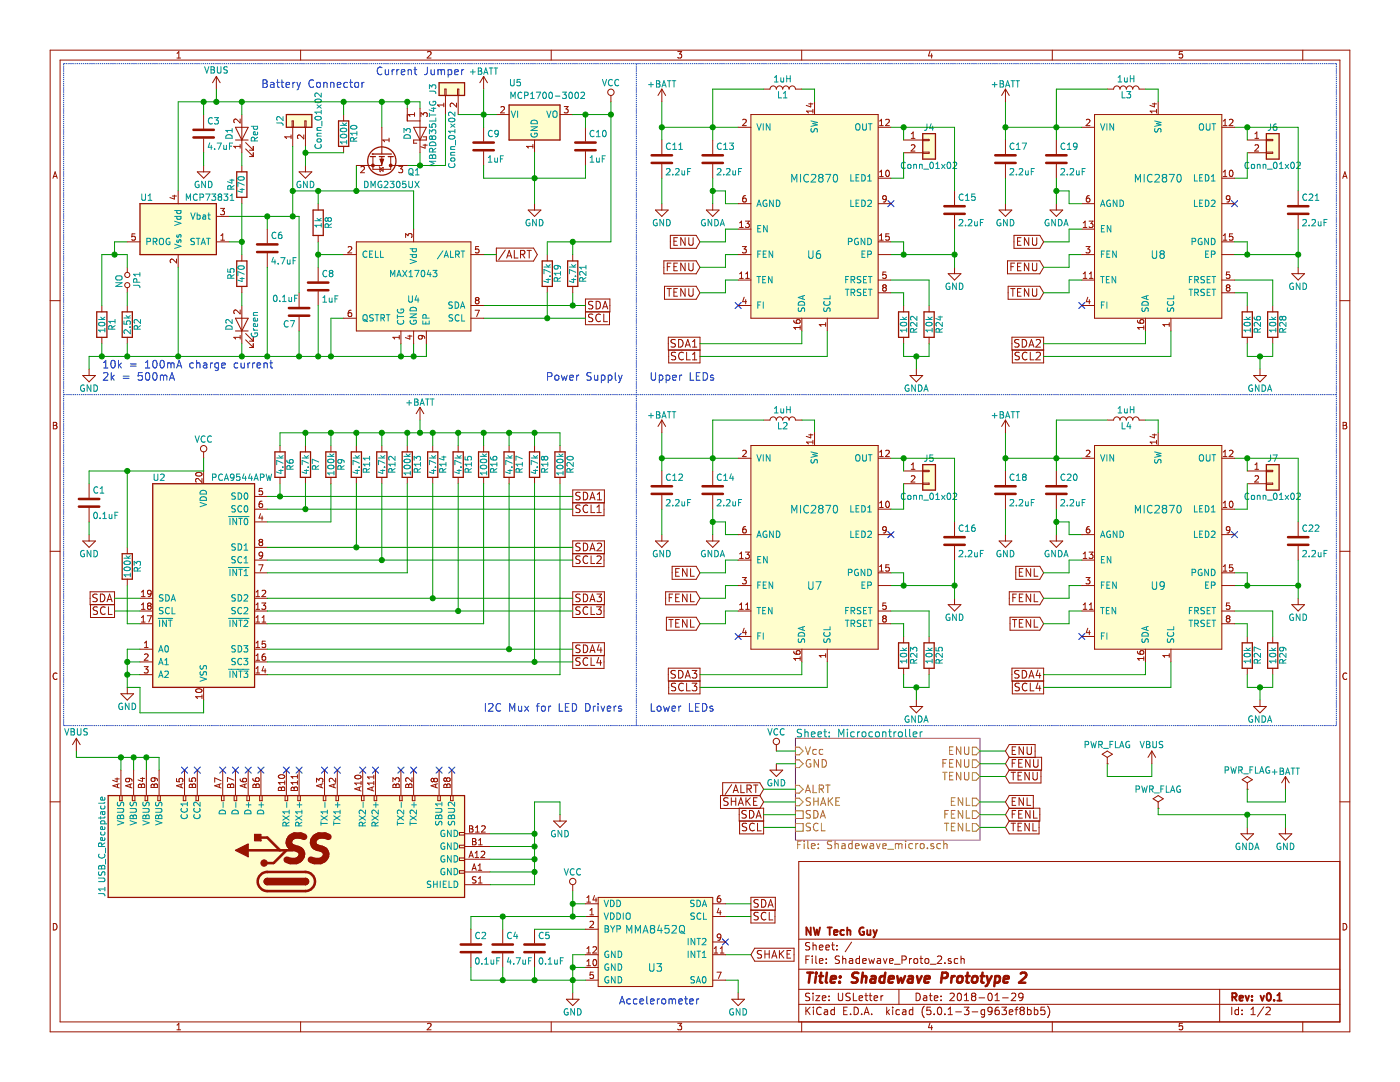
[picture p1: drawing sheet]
<svg xmlns="http://www.w3.org/2000/svg" width="279mm" height="216mm" viewBox="0 0 279 216" stroke-linecap="round" stroke-linejoin="round" font-family="sans-serif">
<g fill="#fffecd" stroke="#fffecd" stroke-width=".25">
<path d="M30.5 96.5h20.3v40.7h-20.3z" fill-rule="evenodd"/>
<path d="M101.6 21h10.2v6.9h-10.2z" fill-rule="evenodd"/>
<path d="M27.9 40.6h15.3v10.2h-15.3z" fill-rule="evenodd"/>
<path d="M57.1 22.9h5.1v2.5h-5.1z" fill-rule="evenodd"/>
<path d="M252.7 92.7h2.6v5.1h-2.6z" fill-rule="evenodd"/>
<path d="M184.1 92.7h2.6v5.1h-2.6z" fill-rule="evenodd"/>
<path d="M252.7 26.7h2.6v5h-2.6z" fill-rule="evenodd"/>
<path d="M184.1 26.7h2.6v5h-2.6z" fill-rule="evenodd"/>
<path d="M87.6 16.5h5.1v2.5h-5.1z" fill-rule="evenodd"/>
<path d="M21.6 158.7h71.1v20.4h-71.1z" fill-rule="evenodd"/>
</g>
<g fill="none" stroke="#981200" stroke-width=".25">
<path d="M87.6 16.5h5.1v2.5h-5.1zM47.2 34.3h2.1v5.1h-2.1zM57.1 22.9h5.1v2.5h-5.1zM67.6 24.1h2v5.1h-2zM73.9 31.2h1M74.3 30.7h.1M74.3 30.7h3.8M75.7 31.2h1M77.5 31.2h1M101.6 21h10.2v6.9h-10.2zM184.1 26.7h2.6v5h-2.6zM252.7 26.7h2.6v5h-2.6z"/>
<path d="M27.9 40.6h15.3v10.2h-15.3zM47.2 52.1h2.1v5h-2.1zM62.5 41.9h2v5.1h-2zM108.2 52.1h2v5h-2zM113.3 52.1h2v5h-2zM19.3 62.2h2v5.1h-2zM24.4 62.2h2v5.1h-2zM179.3 62.2h2.1v5.1h-2.1zM184.4 62.2h2v5.1h-2zM247.9 62.2h2v5.1h-2zM253 62.2h2v5.1h-2zM30.5 96.5h20.3v40.7h-20.3z"/>
<path d="M54.9 90.2h2v5h-2zM59.9 90.2h2.1v5h-2.1zM65 90.2h2.1v5h-2.1zM70.1 90.2h2v5h-2zM75.2 90.2h2v5h-2zM80.3 90.2h2v5h-2zM85.3 90.2h2.1v5h-2.1zM90.4 90.2h2.1v5h-2.1zM95.5 90.2h2v5h-2zM100.6 90.2h2v5h-2zM105.7 90.2h2v5h-2zM110.7 90.2h2.1v5h-2.1z"/>
<path d="M184.1 92.7h2.6v5.1h-2.6zM252.7 92.7h2.6v5.1h-2.6zM24.4 110.5h2v5.1h-2zM179.3 128.3h2.1v5h-2.1zM184.4 128.3h2v5h-2zM247.9 128.3h2v5h-2zM253 128.3h2v5h-2zM21.6 158.7h71.1v20.4h-71.1zM53.3 175.3a.63 .63 0 0 0-.6 .6 .63 .63 0 0 0 .6 .6M61 175.3a.63 .63 0 0 1 .6 .6 .63 .63 0 0 1-.6 .6"/>
<circle cx="76.2" cy="32.1" r="2.82"/>
</g>
<g fill="none" stroke="#981200" stroke-width=".2">
<path d="M10 10h259.4v195.9h-259.4zM12 12h255.4v191.9h-255.4zM35.3 11.6h.7M35.3 10.6l.4-.3v1.3M43.2 15.2l-.8 1.3M43.2 15.2v2.6M43.2 15.2l.7 1.3M60 10v2M85.3 10.4l.5-.1 .2 .3-.8 1h.8M88.8 17.8h.2v1.2h-.2zM88.9 19v3.9M91.3 17.8h.3v1.2h-.3z"/>
<path d="M91.4 19v3.9M96.5 15.2v2.6M96.5 15.2l-.7 1.3M96.5 15.2l.8 1.3M110 10v2M121.9 19v1.3M132.1 17.8v2.5M132.1 17.8l-.8 1.2M132.1 17.8l.7 1.2M135.3 10.3h.7l-.4 .5 .4 .1v.6l-.2 .1-.5-.1M152.4 17.8h1.3a.63 .63 0 0 1 .6-.7 .63 .63 0 0 1 .6 .7 .63 .63 0 0 1 .7-.7 .63 .63 0 0 1 .6 .7 .63 .63 0 0 1 .6-.7 .63 .63 0 0 1 .7 .7 .63 .63 0 0 1 .6-.7 .63 .63 0 0 1 .6 .7h1.3M160 10v2"/>
<path d="M185.6 10.2l-.3 1h.8M185.9 10.7v.9M200.7 17.8v2.5M200.7 17.8l-.8 1.2M200.7 17.8l.7 1.2M210 10v2M221 17.8h1.2a.63 .63 0 0 1 .7-.7 .63 .63 0 0 1 .6 .7 .63 .63 0 0 1 .7-.7 .63 .63 0 0 1 .6 .7 .63 .63 0 0 1 .6-.7 .63 .63 0 0 1 .7 .7 .63 .63 0 0 1 .6-.7 .63 .63 0 0 1 .6 .7h1.3M236 10.3h-.6l-.1 .6 .2-.1h.4l.1 .7-.2 .1-.5-.1M260 10v2M10.6 35.6l.4-1.3 .4 1.3M10.7 35.2h.6M34.4 39.1h.8"/>
<path d="M34.8 38.9v.8l-.9-.3M35.6 38.1v2.5M39.4 34.3h2.5l-1.3 1.3zM40.6 22.9v2.8M40.6 27.7v2.8M40.6 33v1.3M47 25.4h2.5l-1.2 2.5zM47 27.9h2.5M47.9 29.2h-1.2l.3 .4M47.9 23.7v.8l-.9-.8-.3 .3 .1 .5M47.9 28.8v.8M48.3 22.9v7.6"/>
<path d="M48.3 33v1.3M48.3 39.4v1.2M49 29.7l1.5 1.5M49 28.4l1.5 1.6M49.8 31.2h.7M49.8 30h.7M50.5 29.2v.8M50.5 30.5v.7M58.1 26.9v.8M58.1 27.3h-1.3l.4 .4M58.3 24.1h.2v1.3h-.2zM58.4 25.4v3.8"/>
<path d="M59.7 34.3h2.5l-1.2 1.3zM60.6 26.9v.8l-.9-.8-.3 .3 .1 .5M60.8 24.1h.3v1.3h-.3zM61 25.4v3.8M61 33v1.3M68.6 22.9v1.2M68.6 29.2v1.3M72 33.3l.5-.1 .2 .4-.7 .9h.7M74.4 31.2v2.6h3.6v-2.6M75.7 33.3l.2 1M75.8 33.8l.7-.4v.8zM76.2 25.4v5.1"/>
<path d="M76.2 30.5v.2M76.2 31.2v1.8h-5.1M77.6 27.9h-1.2l.3 .4M77.6 27.6v.7M78 33h3.3M79.6 33.2h.8l-.5 .5 .4 .1 .1 .4-.3 .3-.5-.2M81.3 21.6v2.5h2.5M82.5 25.4h2.6l-1.3 2.5zM82.7 22.9h-1.2l.3 .3M82.7 22.5v.7M83.8 21.6v8.9M84 23.3v-.8l.5 .4 .1-.3 .4-.1 .3 .2-.2 .6"/>
<path d="M84.4 29h.9M84.5 27.3h.6v.6h-2.6v.7h.7M84.8 28.8v.8l-.9-.3M88.6 20.6v.7M88.6 21h-1.3l.4 .3M91.1 20.6v.8l-.9-.8-.4 .2 .2 .5M96.5 25.4v2.8M96.5 30.2v2.8M99.1 22.9h2.5M99.9 21.4l.5-.1 .3 .3-.8 .9h.8M106.3 28.8v.8M106.3 29.2h-1.2l.3 .4"/>
<path d="M106.7 27.9v2.6M111.8 22.9h2.5M112.6 21.3h.8l-.4 .4 .3 .2 .1 .4-.3 .2-.5-.1M116.8 25.4v2.8M116.8 30.2v2.8M132.1 27.9v2.8M132.1 32.8v2.8M142.2 27.9v2.8M142.2 32.8v2.8M147.3 25.4h2.6M148.2 23.9l.5-.1 .2 .4-.7 .9h.7M148.8 39h-.2a.79 .79 0 0 0-.1 1.3h.3l.1-.5-.2-.3h-.2l-.3 .3"/>
<path d="M149.9 22.9h25.4v40.6h-25.4zM161.4 20.7h.8M161.8 20.5v.8l-.9-.3M162.2 21.8v.8M162.2 22.2h-1.2l.3 .4M162.6 20.3v2.6M175.3 25.4h2.5M175.3 35.6h2.5M175.5 25.1h.8M175.5 35.2h.8M175.5 24.2l.4-.4v1.3M175.5 34.3l.4-.3v1.2"/>
<path d="M176.8 23.9l.4-.1 .3 .4-.8 .9h.8M176.9 39.6l-.3 .2h-.3l-.2-.2 .1-.4 .4-.2 .3 .3-.2 .9-.4 .1M176.9 34.1l.2-.1a.67 .67 0 0 1 .4 .6 .67 .67 0 0 1-.4 .6l-.3-.5zM180.3 27.9h3.8M180.3 30.5h3.8M181.9 26.7l.3-.4v1.3M181.9 29l.4-.1 .3 .3-.8 .9h.8M181.9 27.6h.7M184.1 27.8h1.3v.3h-1.3zM184.1 30.4h1.3v.2h-1.3zM190.5 38.1v2.8M200.7 27.9v2.8"/>
<path d="M200.7 32.8v2.8M210.8 27.9v2.8M210.8 32.8v2.8M215.9 25.4h2.5M216.8 23.9l.5-.1 .2 .4-.8 .9h.8M217.4 39h-.2a.79 .79 0 0 0-.2 1.3h.4l.1-.5-.2-.3h-.3l-.2 .3M218.4 22.9h25.4v40.6h-25.4zM230 20.7h.8M230.4 20.5v.8l-.9-.3M230.8 22.2h-1.3l.4 .4M230.8 21.8v.8M231.1 20.3v2.6"/>
<path d="M243.8 25.4h2.6M243.8 35.6h2.6M244.1 25.1h.8M244.1 35.2h.8M244.1 24.2l.4-.4v1.3M244.1 34.3l.4-.3v1.2M245.3 23.9l.5-.1 .3 .4-.8 .9h.8M245.5 39.6l-.3 .2h-.3l-.2-.2 .1-.4 .4-.2 .3 .3-.2 .9-.4 .1M245.5 34.1l.1-.1a.67 .67 0 0 1 .5 .6 .67 .67 0 0 1-.5 .6l-.3-.5zM248.9 27.9h3.8M248.9 30.5h3.8M250.4 26.7l.4-.4v1.3"/>
<path d="M250.4 29l.5-.1 .3 .3-.8 .9h.8M250.4 27.6h.8M252.7 27.8h1.3v.3h-1.3zM252.7 30.4h1.3v.2h-1.3zM259.1 38.1v2.8M268 35.6l.4-1.3 .4 1.3M268.1 35.2h.6M10 60h2M25.4 48.3h2.5M25.4 53.3v1.1M25.4 57.4v1M26.9 46.7h-.5l-.1 .6 .5-.2 .2 .3v.3l-.2 .2-.5-.1"/>
<path d="M35.2 51.7v.8l-.9-.8-.3 .2 .1 .5M35.6 50.8v2.5M43.2 48.3h2.5M43.2 43.2h2.5M44 41.6h.8l-.4 .5 .3 .1 .1 .4-.2 .2-.6-.1M44.1 47.9h.7M44.1 47l.3-.3v1.2M48.3 50.8v1.3M48.3 57.1v1.3M53.3 45.7v2.8M53.3 50.5v2.8M59.7 58.4v2.8"/>
<path d="M63.5 40.6v1.3M63.5 47v1.3M63.5 53.3v2.8M63.5 58.2v2.8M68.6 50.8h2.5M69.5 49.3l.5-.1 .2 .4-.8 .9h.8M71.1 48.3h22.9v17.7h-22.9zM80.9 47.4v-.8l.5 .4 .2-.3 .4-.1 .2 .3-.1 .5M82.5 45.7v2.6M94 50.8h2.5M95.1 59.9l-.2-.2 .2-.3h.3l.2 .2-.2 .3M95.1 59.9l-.2 .2v.3l.2 .2h.4l.1-.2v-.3l-.2-.2"/>
<path d="M95.1 59.9h.3M95.5 49.2h-.6v.6l.5-.1 .2 .2v.3l-.2 .3-.5-.2M99.1 49.5h7.4l.7 1.3-.7 1.3h-7.4zM100.8 49.9l-1.3 1.9M101.1 51.5l.5-1.5 .5 1.5M101.3 51.1h.7M102.6 50v1.5h.8M103.9 50.7h.7l.1-.2v-.4l-.8-.1v1.5M104.2 50.7l.5 .8M105.2 50h.8M105.4 41.9h2.5l-1.2 1.3zM105.6 50v1.5"/>
<path d="M106.7 40.6v1.3M109.2 50.8v1.3M109.2 57.1v1.3M114.3 50.8v1.3M114.3 57.1v1.3M130.8 41.9h2.5l-1.2 1.3zM132.1 40.6v1.3M132.5 52h6.4l.8 1.3-.8 1.3h-6.4zM132.6 57.1h6.3l.8 1.3-.8 1.3h-6.3zM133.1 57.6h.9M133.2 53.2h.5M133.6 57.6v1.5"/>
<path d="M133.8 47h5.1l.8 1.3-.8 1.3h-5.1zM133.9 52.5h-.7v1.5M134.5 48.1h.5M134.5 53.2h.5M134.5 58.3h.5M135.2 47.4h-.7v1.5h.7M135.2 52.5h-.7v1.5h.7M135.2 57.6h-.7v1.5h.7M136.7 47.4v1.5l-.8-1.5v1.5M136.7 52.5v1.5l-.8-1.5v1.5M136.7 57.6v1.5l-.8-1.5v1.5M137.5 47.4v1.2l.2 .3h.5l.1-.3v-1.2"/>
<path d="M137.5 52.5v1.2l.2 .3 .5-.1 .1-.2v-1.2M137.5 57.6v1.2l.2 .3 .5-.1 .1-.2v-1.2M141 41.9h2.5l-1.3 1.3zM142.2 40.6v1.3M147.3 50.8h2.6M147.3 55.9h2.6M147.3 40.6h2.6M147.3 45.7h2.6M147.6 55.5h.7M147.6 44.5l.4-.4v1.3M147.6 54.6l.4-.3v1.2M147.6 45.4h.7"/>
<path d="M148.2 49.2h.7l-.4 .5 .4 .1v.4l-.2 .3-.5-.2M148.5 59.3l-.3 .9h.8M148.8 44.1h.8l-.5 .5 .4 .1 .1 .5-.3 .2-.5-.1M148.8 59.8v.8M148.8 55.5h.8M148.8 54.6l.4-.3v1.2M175.3 48.3h2.5M175.3 50.8h2.5M175.3 55.9h2.5M175.3 40.6h2.5M175.3 58.4h2.5M175.5 47.9h.8"/>
<path d="M175.5 47l.4-.3v1.2M176.4 57.4l-.3-.3 .3-.3h.2l.3 .3-.3 .3M176.4 57.4l-.3 .2v.3l.3 .2 .4-.1 .1-.1v-.3l-.3-.2M176.4 57.4h.2M176.8 54.3h-.6l-.1 .6 .5-.1 .3 .2v.3l-.3 .2-.5-.1M177.4 46.7h-.6v.6l.4-.2 .3 .3v.3l-.3 .2-.4-.1M189.2 54.6h2.6l-1.3 1.3zM190.5 42.9v2.8M190.5 53.3v1.3M199.4 41.9h2.5l-1.2 1.3zM200.7 40.6v1.3M201.1 52h6.4l.8 1.3-.8 1.3h-6.4z"/>
<path d="M201.2 57.1h6.3l.8 1.3-.8 1.3h-6.3zM201.7 57.6h.9M201.8 53.2h.5M202.1 57.6v1.5M202.4 47h5.1l.8 1.3-.8 1.3h-5.1zM202.5 52.5h-.7v1.5M203.1 48.1h.5M203.1 53.2h.5M203.1 58.3h.5M203.8 47.4h-.7v1.5h.7M203.8 52.5h-.7v1.5h.7M203.8 57.6h-.7v1.5h.7"/>
<path d="M205.3 47.4v1.5l-.9-1.5v1.5M205.3 52.5v1.5l-.9-1.5v1.5M205.3 57.6v1.5l-.9-1.5v1.5M206 47.4v1.2l.3 .3h.5l.1-.3v-1.2M206 52.5v1.2l.3 .3 .5-.1 .1-.2v-1.2M206 57.6v1.2l.3 .3 .5-.1 .1-.2v-1.2M209.5 41.9h2.6l-1.3 1.3zM210.8 40.6v1.3M215.9 50.8h2.5M215.9 55.9h2.5M215.9 40.6h2.5M215.9 45.7h2.5"/>
<path d="M216.2 55.5h.7M216.2 45.4h.7M216.2 44.5l.4-.4v1.3M216.2 54.6l.4-.3v1.2M216.7 49.2h.8l-.4 .5 .3 .1 .1 .4-.2 .3-.6-.2M217.1 59.3l-.3 .9h.8M217.3 44.1h.8l-.4 .5 .4 .1v.5l-.2 .2-.6-.1M217.4 55.5h.7M217.4 59.8v.8M217.4 54.6l.4-.3v1.2M243.8 48.3h2.6M243.8 50.8h2.6"/>
<path d="M243.8 55.9h2.6M243.8 40.6h2.6M243.8 58.4h2.6M244.1 47.9h.8M244.1 47l.4-.3v1.2M245 57.4l-.3-.3 .3-.3h.2l.3 .3-.3 .3M245 57.4h.2M245 57.4l-.3 .2v.3l.3 .2 .3-.1 .2-.1v-.3l-.3-.2M245.4 54.3h-.6l-.1 .6 .5-.1 .3 .2v.3l-.3 .2-.5-.1M246 46.7h-.6l-.1 .6 .5-.2 .3 .3v.3l-.3 .2-.5-.1M257.8 54.6h2.5l-1.2 1.3zM259.1 42.9v2.8"/>
<path d="M259.1 53.3v1.3M267.4 60h2M16.5 74.9h2.5l-1.2 1.3zM17.8 73.7v1.2M20.3 61v1.2M20.3 67.3v1.3M25.4 61v1.2M25.4 67.3v1.3M47 66h2.5M47 63.5h2.5l-1.2 2.5zM47.9 61.8v.8l-.9-.8-.3 .3 .1 .5M47.9 66.9v.8"/>
<path d="M47.9 67.3h-1.2l.3 .4M48.3 61v7.6M49 67.8l1.5 1.5M49 66.5l1.5 1.6M49.8 69.3h.7M49.8 68.1h.7M50.5 67.3v.8M50.5 68.6v.7M59.7 63.2v2.8M68.6 63.5h2.5M70.1 61.9h-.3a.79 .79 0 0 0-.1 1.3l.4-.1 .1-.5-.2-.2h-.3l-.2 .2M79.7 67.3h-1.3l.4 .4"/>
<path d="M79.7 66.9v.8M80 66v2.6M81.4 67.1h.8M81.8 66.9v.8l-.9-.3M82.5 66v2.6M84 66.9l.3 .3-.1 .3-.2 .2-.4-.1-.1-.4 .2-.3 .9 .2 .2 .4M85.1 66v2.6M94 63.5h2.5M94 61h2.5M94.8 61.9h.9l-.6 1.3M116.8 62.2h4.8v2.6h-4.8v-5.1h4.9v2.6h-4.9M118.3 62.7h-.6l-.2 .1v.4l.7 .3 .1 .4-.3 .3-.6-.1"/>
<path d="M118.3 60.2l-.6-.1-.2 .1v.5l.7 .3 .1 .3-.3 .3h-.6M119 60.1a.77 .77 0 0 1 .8 .8 .77 .77 0 0 1-.8 .7zM119.8 62.8a.7 .7 0 0 0-.9 .6 .7 .7 0 0 0 .9 .7v-.1M120.3 61.6l.5-1.5 .5 1.5M120.4 61.2h.8M120.5 62.7v1.5h.7M134.8 67.8l-.6-.1-.3 .3 .1 .3 .7 .4v.4a.62 .62 0 0 1-.8 .1M134.8 70.4l-.5-.1-.3 .3 .1 .3 .7 .3v.5a.62 .62 0 0 1-.8 0M135.4 67.7a.77 .77 0 0 1 .9 .8 .77 .77 0 0 1-.9 .8zM136.4 70.4a.7 .7 0 0 0-1 .6 .7 .7 0 0 0 .9 .7h.1M136.8 69.3l.5-1.6 .5 1.6M136.9 68.8h.7"/>
<path d="M137 70.3v1.5h.8M138.2 69.3h.9M138.2 71.8h.9M138.2 68.2l.4-.5v1.6M138.2 70.7l.4-.4v1.5M139.7 69.8h-6.2v2.6h6.2v-5.1h-6.3v2.6h6.3M147.3 61h2.6M158.4 63.9l.1 .4 .5 .2h.6v-.6l-.1-.1-.5 .1-.1 .4 .3 .2M159.7 65v.7M159.7 65.4h-1.3l.4 .3M160 63.5v2.5M164.8 64.4v.7"/>
<path d="M164.8 64.8h-1.3l.4 .3M165.1 63.5v2.5M180.3 61v1.2M180.3 67.3v1.3M181.6 74.9h2.5l-1.2 1.3zM182.9 73.7v1.2M185.4 61v1.2M185.4 67.3v1.3M203.4 67.8l-.6-.1-.3 .3 .1 .3 .7 .4v.4a.62 .62 0 0 1-.8 .1M203.4 70.4l-.5-.1-.3 .3v.3l.8 .3v.5a.62 .62 0 0 1-.8 0M204 67.7a.77 .77 0 0 1 .9 .8 .77 .77 0 0 1-.9 .8zM205 70.4a.7 .7 0 0 0-1 .6 .7 .7 0 0 0 .9 .7h.1"/>
<path d="M205.3 69.3l.5-1.6 .5 1.6M205.5 68.8h.7M205.6 70.3v1.5h.7M206.8 67.9l.6-.2 .2 .2v.3l-.9 1.1h.9M206.8 70.4l.6-.1 .2 .1v.3l-.9 1.1h.9M208.3 69.8h-6.3v2.6h6.3v-5.1h-6.3v2.6h6.3M215.9 61h2.5M227 63.9l.1 .4 .5 .2h.5l.1-.6-.2-.1-.4 .1-.1 .4 .2 .2M228.3 65.4h-1.3l.4 .3M228.3 65v.7M228.6 63.5v2.5M233.3 64.8h-1.2l.3 .3"/>
<path d="M233.3 64.4v.7M233.7 63.5v2.5M248.9 61v1.2M248.9 67.3v1.3M250.2 74.9h2.5l-1.2 1.3zM251.5 73.7v1.2M254 61v1.2M254 67.3v1.3M10.6 84.3h.5l.2 .2-.2 .4 .3 .2-.2 .5h-.6zM10.6 84.9h.5M17.8 96.5v2.8M39.2 94.4a.61 .61 0 0 1 .7-.2 .61 .61 0 0 1 .4 .6 .76 .76 0 0 1-1.3-.2z"/>
<path d="M40.3 95.5v.8l-.9-.8-.4 .2 .2 .5M40.6 90.2v1.2M40.6 94v2.5M50.8 99.1h2.5M52.3 100h-.2a.79 .79 0 0 0-.2 1.3l.4-.1 .1-.5-.2-.2h-.3l-.2 .2M52.3 97.5h-.5l-.1 .6 .5-.2 .2 .3v.3l-.2 .2-.5-.1M55.9 88.9v1.3M55.9 95.2v1.3M61 88.9v1.3M61 95.2v1.3M66 88.9v1.3M66 95.2v1.3"/>
<path d="M71.1 88.9v1.3M71.1 95.2v1.3M76.2 88.9v1.3M76.2 95.2v1.3M81.3 88.9v1.3M81.3 95.2v1.3M83.8 81.3l-.7 1.2M83.8 81.3v2.5M83.8 81.3l.8 1.2M86.4 88.9v1.3M86.4 95.2v1.3M91.4 88.9v1.3"/>
<path d="M91.4 95.2v1.3M96.5 88.9v1.3M96.5 95.2v1.3M101.6 88.9v1.3M101.6 95.2v1.3M106.7 88.9v1.3M106.7 95.2v1.3M111.8 88.9v1.3M111.8 95.2v1.3M115.8 98.3l-.6-.1-.2 .1v.5l.6 .3 .2 .3-.3 .3h-.6M116.4 98.2a.77 .77 0 0 1 .9 .8 .77 .77 0 0 1-.9 .7zM117.7 99.7l.5-1.5 .5 1.5"/>
<path d="M117.9 99.3h.7M119.2 99.7h.9M119.2 98.7l.4-.5v1.5M132.1 83.8v2.6M132.1 94v2.8M132.1 98.8v2.8M132.1 83.8l-.8 1.3M132.1 83.8l.7 1.3M142.2 94v2.8M142.2 98.8v2.8M147.3 91.4h2.6M148.2 90l.5-.2 .2 .4-.7 .9h.7"/>
<path d="M149.9 88.9h25.4v40.6h-25.4zM152.4 83.8h1.3a.63 .63 0 0 1 .6-.6 .63 .63 0 0 1 .6 .6 .63 .63 0 0 1 .7-.6 .63 .63 0 0 1 .6 .6 .63 .63 0 0 1 .6-.6 .63 .63 0 0 1 .7 .6 .63 .63 0 0 1 .6-.6 .63 .63 0 0 1 .6 .6h1.3M161.4 86.8h.8M161.8 86.6v.8l-.9-.3M162.2 87.9v.7M162.2 88.2h-1.2l.3 .4M162.6 86.4v2.5M175.3 91.4h2.5M175.5 90.2l.4-.4v1.3M175.5 91.1h.8M176.8 90l.4-.2 .3 .4-.8 .9h.8M180.3 94h3.8"/>
<path d="M180.3 96.5h3.8M181.9 93.6h.7M181.9 95l.4-.1 .3 .4-.8 .9h.8M181.9 92.7l.3-.3v1.2M184.1 96.4h1.3v.2h-1.3zM184.1 93.9h1.3v.2h-1.3zM200.7 83.8v2.6M200.7 94v2.8M200.7 98.8v2.8M200.7 83.8l-.8 1.3M200.7 83.8l.7 1.3M210.8 94v2.8"/>
<path d="M210.8 98.8v2.8M215.9 91.4h2.5M216.8 90l.5-.2 .2 .4-.8 .9h.8M218.4 88.9h25.4v40.6h-25.4zM221 83.8h1.2a.63 .63 0 0 1 .7-.6 .63 .63 0 0 1 .6 .6 .63 .63 0 0 1 .7-.6 .63 .63 0 0 1 .6 .6 .63 .63 0 0 1 .6-.6 .63 .63 0 0 1 .7 .6 .63 .63 0 0 1 .6-.6 .63 .63 0 0 1 .6 .6h1.3M230 86.8h.8M230.4 86.6v.8l-.9-.3M230.8 87.9v.7M230.8 88.2h-1.3l.4 .4M231.1 86.4v2.5M243.8 91.4h2.6M244.1 90.2l.4-.4v1.3"/>
<path d="M244.1 91.1h.8M245.3 90l.5-.2 .3 .4-.8 .9h.8M248.9 94h3.8M248.9 96.5h3.8M250.4 93.6h.8M250.4 92.7l.4-.3v1.2M250.4 95l.5-.1 .3 .4-.8 .9h.8M252.7 93.9h1.3v.2h-1.3zM252.7 96.4h1.3v.2h-1.3zM268 84.3h.5l.2 .2-.2 .4 .3 .2-.2 .5h-.6zM268 84.9h.5M10 110h2"/>
<path d="M16.5 107.9h2.5l-1.2 1.3zM17.8 101.3v2.8M17.8 106.7v1.2M19.4 118.6l-.6-.1-.3 .3 .1 .3 .7 .4v.4a.62 .62 0 0 1-.8 .1M20 118.5a.77 .77 0 0 1 .9 .8 .77 .77 0 0 1-.9 .8zM21.5 119.6h.7M25.4 109.2v1.3M25.4 115.6v1.2M27.9 119.4h2.6M28.2 119h.8M28.2 118.1l.4-.3v1.2M30.2 118.3l-.3 .3-.3-.1-.2-.2 .2-.4 .3-.1 .2 .1a.84 .84 0 0 1-.3 1.1h-.2"/>
<path d="M50.8 104.1h2.5M50.8 101.6h2.5M50.8 114.3h2.5M50.8 109.2h2.5M50.8 111.8h2.5M50.8 119.4h2.5M51.1 118.1l.4-.3v1.2M51.1 119h.7M51.6 112.7h.9l-.6 1.3M51.9 108.2l-.2-.3 .2-.3h.3l.2 .3-.2 .3M51.9 108.2l-.2 .2v.3l.2 .2 .4-.1 .1-.1v-.3l-.2-.2M51.9 108.2h.3"/>
<path d="M52 102.5l-.3 .9h.8M52.3 103v.8M52.3 117.9l.5-.1 .2 .3-.8 .9h.8M52.4 110.7l-.2 .2h-.4l-.1-.2 .1-.4 .4-.1 .2 .2-.2 .9-.4 .1M114.3 100.3h6.2v2.6h-6.2v-5.1h6.3v2.6h-6.3M114.3 110.5h6.2v2.6h-6.2v-5.2h6.3v2.6h-6.3M115.8 118.6l-.6-.1-.2 .2v.4l.6 .3 .2 .4-.3 .3-.6-.1M115.8 100.8h-.6l-.2 .1v.4l.6 .3 .2 .4-.3 .3-.6-.1M115.8 108.5l-.6-.1-.2 .1v.5l.6 .2 .2 .4-.3 .3-.6-.1M115.8 111l-.6-.1-.2 .1v.5l.6 .3 .2 .3-.3 .3h-.6M116.4 118.5a.77 .77 0 0 1 .9 .8 .77 .77 0 0 1-.9 .8zM116.4 108.4a.77 .77 0 0 1 .9 .7 .77 .77 0 0 1-.9 .8z"/>
<path d="M117.3 100.9a.7 .7 0 0 0-1 .6 .7 .7 0 0 0 .9 .7l.1-.1M117.3 111a.7 .7 0 0 0-1 .7 .7 .7 0 0 0 .9 .7l.1-.1M117.7 109.9l.5-1.5 .5 1.5M117.9 109.5h.7M117.9 119.6h.7M118 100.8v1.5h.7M118 110.9v1.5h.7M119.1 118.5h1l-.5 .6 .4 .2v.6l-.2 .2h-.5l-.2-.2M119.1 102.3h.9M119.1 101.2l.5-.4v1.5M119.1 111l.6-.1 .2 .1 .1 .4-1 1h1M119.2 108.5l.6-.1 .2 .1 .1 .3-1 1.1h1"/>
<path d="M130.8 107.9h2.5l-1.2 1.3zM132.1 106.7v1.2M132.8 118.1h6.1l.8 1.3-.8 1.3h-6.1zM133.6 119.3h.5M134.1 113h4.8l.8 1.3-.8 1.3h-4.8zM134.3 118.5h-.7v1.6M134.8 114.2h.6M134.8 119.3h.6M135.6 118.5h-.8v1.6h.8M135.6 113.5h-.8v1.5h.8M137.1 113.5v1.5l-.9-1.5v1.5M137.1 118.5v1.6l-.9-1.6v1.6"/>
<path d="M137.8 113.5v1.5h.8M137.8 118.5v1.6h.8M141 107.9h2.5l-1.3 1.3zM142.2 106.7v1.2M147.3 111.8h2.6M147.3 116.8h2.6M147.3 106.7h2.6M147.6 111.4h.7M147.6 110.5l.4-.3v1.2M148.2 115.2h.7l-.4 .5 .4 .1v.5l-.2 .2-.5-.1M148.8 110.2h.8l-.5 .4 .4 .2 .1 .4-.3 .2-.5-.1M148.8 105.1h-.2a.79 .79 0 0 0-.1 1.2h.3l.1-.5-.2-.2h-.2l-.3 .2"/>
<path d="M175.3 101.6h2.5M175.3 114.3h2.5M175.3 116.8h2.5M175.3 106.7h2.5M175.5 101.3h.8M175.5 100.4l.4-.4v1.3M175.5 113.1l.4-.4v1.3M175.5 114h.8M176.9 100.1l.2-.1a.67 .67 0 0 1 .4 .6 .67 .67 0 0 1-.4 .7l-.3-.5zM176.9 105.6l-.3 .3-.3-.1-.2-.2 .1-.4 .4-.1 .3 .2-.2 .9-.4 .1M177.4 112.7h-.6v.6l.4-.1 .3 .2v.3l-.3 .3-.4-.2M190.5 104.1v2.8"/>
<path d="M190.5 109v2.8M190.5 119.4v1.2M199.4 107.9h2.5l-1.2 1.3zM200.7 106.7v1.2M201.4 118.1h6.1l.8 1.3-.8 1.3h-6.1zM202.1 119.3h.5M202.7 113h4.8l.8 1.3-.8 1.3h-4.8zM202.8 118.5h-.7v1.6M203.4 114.2h.5M203.4 119.3h.5M204.2 118.5h-.8v1.6h.8M204.2 113.5h-.8v1.5h.8"/>
<path d="M205.7 113.5v1.5l-.9-1.5v1.5M205.7 118.5v1.6l-.9-1.6v1.6M206.4 113.5v1.5h.7M206.4 118.5v1.6h.7M209.5 107.9h2.6l-1.3 1.3zM210.8 106.7v1.2M215.9 111.8h2.5M215.9 116.8h2.5M215.9 106.7h2.5M216.2 111.4h.7M216.2 110.5l.4-.3v1.2M216.7 115.2h.8l-.4 .5 .3 .1 .1 .5-.2 .2-.6-.1"/>
<path d="M217.3 110.2h.8l-.4 .4 .4 .2v.4l-.2 .2-.6-.1M217.4 105.1h-.2a.79 .79 0 0 0-.2 1.2h.4l.1-.5-.2-.2h-.3l-.2 .2M243.8 101.6h2.6M243.8 114.3h2.6M243.8 116.8h2.6M243.8 106.7h2.6M244.1 101.3h.8M244.1 100.4l.4-.4v1.3M244.1 113.1l.4-.4v1.3M244.1 114h.8M245.5 100.1l.1-.1a.67 .67 0 0 1 .5 .6 .67 .67 0 0 1-.5 .7l-.3-.5zM245.5 105.6l-.3 .3-.3-.1-.2-.2 .1-.4 .4-.1 .3 .2-.2 .9-.4 .1"/>
<path d="M246 112.7h-.6l-.1 .6 .5-.1 .3 .2v.3l-.3 .3-.5-.2M259.1 104.1v2.8M259.1 109v2.8M259.1 119.4v1.2M267.4 110h2M11.4 134.4a.62 .62 0 0 0-.9 .4 .62 .62 0 0 0 .7 .8l.2-.1M19.5 121.2l-.6-.1-.3 .3 .1 .3 .7 .3v.5a.62 .62 0 0 1-.8 0M21 121.2a.7 .7 0 0 0-1 .6 .7 .7 0 0 0 .9 .7h.1M21.4 120.1l.5-1.6 .5 1.6M21.6 121.1v1.5h.8M22.9 120.6h-4.8v2.6h4.8v-5.1h-4.9v2.6h4.9M24.1 138.4h2.6l-1.3 1.3z"/>
<path d="M25.4 137.2v1.2M27.9 129.5h2.6M27.9 132.1h2.6M27.9 134.6h2.6M27.9 124.5h2.6M27.9 121.9h2.6M28.2 124.1h.8M28.2 121.6h.8M28.2 120.7l.4-.4v1.3M28.2 123.2l.4-.3v1.2M28.8 133h.8l-.5 .5 .4 .1 .1 .5-.3 .2-.5-.1M28.8 129.2h.8"/>
<path d="M28.8 128.3l.4-.4v1.3M28.8 130.6l.5-.1 .3 .3-.8 .9h.8M29.4 122.9h.8l-.5 1.2M29.7 120.9l-.3-.3 .3-.3h.2l.3 .3-.3 .3M29.7 120.9l-.3 .2 .1 .4 .2 .1 .3-.1 .2-.1v-.3l-.3-.2M29.7 120.9h.2M39.2 137.6a.61 .61 0 0 1 .7-.2 .61 .61 0 0 1 .4 .6 .76 .76 0 0 1-1.3-.3zM40.3 138.7v.7M40.3 139h-1.3l.4 .4M40.6 137.2v2.5M50.8 129.5h2.5M50.8 132.1h2.5"/>
<path d="M50.8 134.6h2.5M50.8 124.5h2.5M50.8 121.9h2.5M51.1 129.2h.7M51.1 131.7h.7M51.1 134.3h.7M51.1 124.1h.7M51.1 120.7l.4-.4v1.3M51.1 123.2l.4-.3v1.2M51.1 128.3l.4-.4v1.3M51.1 130.8l.4-.3v1.2M51.1 133.4l.4-.4v1.3"/>
<path d="M51.1 121.6h.7M52.2 120.3h.8l-.4 .5 .4 .1v.5l-.2 .2-.6-.1M52.3 124.1h.7M52.3 123.2l.4-.3v1.2M52.6 133l-.3 .9h.8M52.9 130.5l-.4 .1-.2 .4v.6l.6 .1 .1-.2-.1-.5h-.3l-.3 .2M52.9 133.5v.8M53 127.9h-.7v.6l.5-.1 .2 .3v.3l-.2 .2-.5-.1M114.3 120.6h6.2v2.6h-6.2v-5.1h6.3v2.6h-6.3M114.3 130.8h6.2v2.6h-6.2v-5.2h6.3v2.6h-6.3M115.8 131.3l-.6-.1-.2 .2v.4l.6 .3 .2 .4-.3 .3-.6-.1M115.8 121.2l-.6-.1-.2 .1v.5l.6 .2 .2 .4-.3 .3-.6-.1"/>
<path d="M115.8 128.8l-.6-.1-.2 .1v.5l.6 .3 .2 .3-.3 .3-.6-.1M116.4 128.7a.77 .77 0 0 1 .9 .8 .77 .77 0 0 1-.9 .7zM117.3 121.2a.7 .7 0 0 0-1 .6 .7 .7 0 0 0 .9 .7h.1M117.3 131.4a.7 .7 0 0 0-1 .6 .7 .7 0 0 0 .9 .7l.1-.1M117.7 120.1l.5-1.6 .5 1.6M117.7 130.2l.5-1.5 .5 1.5M117.9 129.8h.7M118 121.1v1.5h.7M118 131.2v1.6h.7M119 121.1h1l-.5 .6 .4 .1v.7l-.2 .1h-.4l-.3-.1M119.5 131.2l-.4 1.1h1M119.6 128.6l-.4 1.1h.9"/>
<path d="M119.8 131.7v1.1M119.9 129.2v1M133 123.2h5.9l.8 1.3-.8 1.3h-5.9zM133.5 123.6h.8M133.9 123.6v1.5M134.8 133.9l-.6-.1-.3 .3 .1 .3 .7 .3v.5a.62 .62 0 0 1-.8 0M134.8 124.3h.6M134.8 136.4l-.5-.1-.3 .3 .1 .3 .7 .4v.4a.62 .62 0 0 1-.8 .1M135.4 133.8a.77 .77 0 0 1 .9 .7 .77 .77 0 0 1-.9 .8zM135.6 123.6h-.8v1.5h.8M136.4 136.4a.7 .7 0 0 0-1 .7 .7 .7 0 0 0 .9 .7l.1-.1M136.8 135.3l.5-1.5 .5 1.5"/>
<path d="M136.9 134.9h.7M137 136.3v1.5h.8M137.1 123.6v1.5l-.9-1.5v1.5M137.8 123.6v1.5h.8M138.1 133.8h1l-.5 .6 .4 .1v.7l-.2 .1-.7-.1M138.1 136.3h1l-.5 .6 .4 .1v.7l-.2 .1-.7-.1M139.7 135.9h-6.2v2.6h6.2v-5.2h-6.3v2.6h6.3M147.3 121.9h2.6M147.3 127h2.6M147.6 121.6h.7M147.6 120.7l.4-.4v1.3M148.5 125.3l-.3 .9h.8"/>
<path d="M148.8 121.6h.8M148.8 125.8v.9M148.8 120.7l.4-.4v1.3M158.4 129.9l.1 .5 .5 .2 .6-.1v-.6l-.1-.1-.5 .1-.1 .4 .3 .3M159.7 131v.8M159.7 131.4h-1.3l.4 .4M160 129.5v2.6M164.8 130.8h-1.3l.4 .4M164.8 130.4v.8M165.1 129.5v2.6M175.3 124.5h2.5M175.3 121.9h2.5"/>
<path d="M176.4 123.4l-.3 .2v.3l.3 .2h.4l.1-.2v-.3l-.3-.2M176.4 123.4l-.3-.2 .3-.3h.2l.3 .2-.3 .3M176.4 123.4h.2M176.8 120.3h-.6l-.1 .6 .5-.1 .3 .3v.3l-.3 .2-.5-.1M180.3 127v1.3M180.3 133.3v1.3M182.9 139.7v1.3M185.4 127v1.3M185.4 133.3v1.3M189.2 120.6h2.6l-1.3 1.3zM201.6 123.2h5.9l.8 1.3-.8 1.3h-5.9zM202.1 123.6h.8"/>
<path d="M202.5 123.6v1.5M203.4 133.9l-.6-.1-.3 .3 .1 .3 .7 .3v.5a.62 .62 0 0 1-.8 0M203.4 136.4l-.5-.1-.3 .3v.3l.8 .4v.4a.62 .62 0 0 1-.8 .1M203.4 124.3h.5M204 133.8a.77 .77 0 0 1 .9 .7 .77 .77 0 0 1-.9 .8zM204.2 123.6h-.8v1.5h.8M205 136.4a.7 .7 0 0 0-1 .7 .7 .7 0 0 0 .9 .7l.1-.1M205.3 135.3l.5-1.5 .5 1.5M205.5 134.9h.7M205.6 136.3v1.5h.7M205.7 123.6v1.5l-.9-1.5v1.5M206.4 123.6v1.5h.7"/>
<path d="M207.1 133.7l-.3 1.1h.9M207.1 136.2l-.3 1.1h.9M207.5 134.3v1M207.5 136.8v1M208.3 135.9h-6.3v2.6h6.3v-5.2h-6.3v2.6h6.3M215.9 121.9h2.5M215.9 127h2.5M216.2 121.6h.7M216.2 120.7l.4-.4v1.3M217.1 125.3l-.3 .9h.8M217.4 121.6h.7M217.4 125.8v.9"/>
<path d="M217.4 120.7l.4-.4v1.3M227 129.9l.1 .5 .5 .2 .5-.1 .1-.6-.2-.1-.4 .1-.1 .4 .2 .3M228.3 131v.8M228.3 131.4h-1.3l.4 .4M228.6 129.5v2.6M233.3 130.8h-1.2l.3 .4M233.3 130.4v.8M233.7 129.5v2.6M243.8 124.5h2.6M243.8 121.9h2.6M245 123.4l-.3 .2v.3l.3 .2h.3l.2-.2v-.3l-.3-.2M245 123.4l-.3-.2 .3-.3h.2l.3 .2-.3 .3"/>
<path d="M245 123.4h.2M245.4 120.3h-.6l-.1 .6 .5-.1 .3 .3v.3l-.3 .2-.5-.1M248.9 127v1.3M248.9 133.3v1.3M251.5 139.7v1.3M254 127v1.3M254 133.3v1.3M257.8 120.6h2.5l-1.2 1.3zM268.8 134.4a.62 .62 0 0 0-.9 .4 .62 .62 0 0 0 .7 .8l.2-.1M10 160h2M15.2 147.3l-.7 1.3M15.2 147.3v2.6"/>
<path d="M15.2 147.3l.8 1.3M23 155.4h.8M23.4 155.2v.8l-.9-.3M23.4 156.5v.6M23.8 156.4l-1.3 .4 1.3 .4M23.9 158.7h.5v1.1h-.5zM24.1 153.7v5M25.6 155.3l.3 .2-.1 .4-.6 .1-.1-.5 .2-.2h.7l.3 .2v.4M26 156.5v.6M26.3 156.4l-1.2 .4 1.2 .4M26.4 158.7h.5v1.1h-.5zM26.7 153.7v5"/>
<path d="M27.7 156.6l.3-.1 .2 .2 .1-.2 .4-.1 .2 .2v.5h-1.3zM28 155.3h.9M28.2 156.7v.4M28.4 155.1v.8l-.8-.3M29 158.7h.5v1.1h-.5zM29.2 153.7v5M30.3 156.5h.2l.3 .2 .2-.3 .3 .1 .1 .6h-1.3zM30.7 155.2l.2 .2v.4l-.2 .1h-.4l-.2-.5 .3-.2 .9 .2 .1 .4M30.8 156.7v.4M31.5 158.7h.5v1.1h-.5zM31.7 153.7v5M35.2 155.3v.7h.6l-.1-.2 .1-.5h.6l.1 .2-.1 .5"/>
<path d="M36.1 156.5v.6M36.5 156.4l-1.3 .4 1.3 .4M36.6 158.7h.5v1.1h-.5zM36.8 153.7v5M37.8 155.3v.6h.6l-.1-.5 .2-.2h.3l.2 .2-.1 .5M37.8 156.6l.3-.1 .3 .2 .1-.2 .3-.1 .2 .2v.5h-1.2zM38.4 156.7v.4M39.1 158.7h.5v1.1h-.5zM39.4 153.7v5M43.8 156.5v.6M44.1 156.4l-1.3 .4 1.3 .4M44.1 155.8l-1.3-.6v.9"/>
<path d="M44.2 158.7h.5v1.1h-.5zM44.4 153.7v5M45.5 156.5h.2l.3 .2 .2-.3 .3 .1 .2 .6h-1.3zM46 156.7v.4M46.7 155.7l-1.3-.6v.9M46.7 158.7h.5v1.1h-.5zM47 153.7v5M47.9 155.4l.1 .4a.87 .87 0 0 0 1.2 0l-.1-.5h-.6l-.1 .5 .3 .2M48.8 156.5v.6M49.2 156.4l-1.3 .4 1.3 .4M49.3 158.7h.5v1.1h-.5zM49.5 153.7v5"/>
<path d="M50.5 155.3l.1 .5 .4 .1 .7-.1v-.5l-.2-.1-.5 .1v.4l.2 .2M50.5 156.6l.3-.1 .3 .2 .1-.2 .3-.1 .2 .2v.5h-1.2zM51.1 156.7v.4M51.8 158.7h.5v1.1h-.5zM52.1 153.7v5M55.7 157.1h.3l.2 .2 .2-.3 .3 .1 .1 .6h-1.3zM55.7 154.7a.61 .61 0 0 1 .7-.2 .61 .61 0 0 1 .4 .6 .76 .76 0 0 1-1.3-.2zM56.2 157.3v.4M56.8 156.2h-1.3l.4 .3M56.8 155.8v.7M56.9 158.7h.5v1.1h-.5zM57.1 153.7v5"/>
<path d="M58.2 157.1h.4l.1 .2 .2-.3 .3 .1 .2 .6h-1.3zM58.7 157.3v.4M59.4 154.6v.7M59.4 155.8v.7M59.4 156.2h-1.3l.3 .3M59.4 155h-1.3l.3 .3M59.4 158.7h.5v1.1h-.5zM59.7 153.7v5M63.2 156.1v-.8l.5 .4 .1-.4h.5l.1 .2-.1 .6M64.1 156.5v.6M64.4 156.4l-1.2 .4 1.2 .4M64.5 158.7h.5v1.1h-.5z"/>
<path d="M64.8 153.7v5M66.6 156.5v.6M67 156.4l-1.3 .4 1.3 .4M67 155.3v.8l-.9-.8-.4 .2 .1 .5M67.1 158.7h.5v1.1h-.5zM67.3 153.7v5M70.9 154.9a.74 .74 0 0 1 1.2 .2 .72 .72 0 0 1-1.3-.1zM71.7 157.1v.6M72.1 157l-1.3 .4 1.3 .4M72.1 155.9v.7M72.1 156.3h-1.3l.3 .3M72.1 158.7h.5v1.1h-.5z"/>
<path d="M72.4 153.7v5M74.2 157.1v.6M74.6 156.3h-1.3l.4 .3M74.6 157l-1.3 .4 1.3 .4M74.6 154.7v.7M74.6 155.9v.7M74.6 155h-1.3l.4 .4M74.7 158.7h.5v1.1h-.5zM74.9 153.7v5M78.4 156v-.8l.5 .4 .1-.3 .5-.1 .2 .2-.1 .6M78.5 156.5h.3l.2 .2 .2-.3 .4 .1 .1 .6h-1.3zM79 156.7v.4"/>
<path d="M79.8 158.7h.5v1.1h-.5zM80 153.7v5M81.1 156.5h.2l.3 .2 .2-.3 .3 .1 .1 .6h-1.3zM81.6 156.7v.4M82.2 155.2v.8l-.9-.8-.4 .2 .2 .5M82.3 158.7h.5v1.1h-.5zM82.5 153.7v5M86.6 155.5l-.3-.2-.3 .2 .2 .5h.3l.1-.2M86.6 155.5l.2-.2h.3l.2 .2-.1 .4-.1 .1h-.4l-.1-.2M86.6 155.5v.3M86.9 156.5v.6M87.3 156.4l-1.3 .4 1.3 .4"/>
<path d="M87.4 158.7h.5v1.1h-.5zM87.6 153.7v5M88.7 156.5h.2l.3 .2 .2-.3 .3 .1 .1 .6h-1.2zM89.1 155.4l.3-.2h.2l.2 .2v.4l-.2 .1h-.2l-.3-.2M89.1 155.4l-.2-.2-.3 .2v.3l.2 .2 .3-.2M89.1 155.4v.3M89.2 156.7v.4M89.9 158.7h.5v1.1h-.5zM90.2 153.7v5M143.8 158.7h7.8l.8 1.3-.8 1.3h-7.8zM144.2 156.2h7.4l.8 1.3-.8 1.3h-7.4zM145.3 159.3l-.6-.1-.3 .3 .1 .3 .7 .3v.5a.62 .62 0 0 1-.8 0"/>
<path d="M145.9 159.9h.9M145.9 159.2v1.5M146 156.6l-1.3 1.9M146.3 158.2l.5-1.6 .5 1.6M146.5 157.7h.7M146.8 159.2v1.5M147.9 156.6v1.6h.7M148.9 159.2v1.5M149.1 157.4h.7l.1-.6-.8-.2v1.6M149.1 159.8l.6 .9M149.4 157.4l.5 .8M149.7 159.2l-.8 .8"/>
<path d="M150.4 156.6h.9M150.4 159.9h.5M150.8 156.6v1.6M151.1 159.2h-.7v1.5h.7M153.7 153.7h2.5l-1.3 1.2zM154.9 148.6v1.3M154.9 152.4v1.3M181.6 141h2.5l-1.2 1.2zM201.4 148.6h5.2v2.6h-5.2l-.7-1.3zM201.4 151.1h6.5v2.6h-6.5l-.7-1.3zM201.4 153.6h6.3v2.6h-6.3l-.7-1.3zM201.4 158.7h4.8v2.6h-4.8l-.7-1.3z"/>
<path d="M201.8 154.1h.9M202 149.7h.5M202 152.3h.5M202 159.9h.5M202.2 154.1v1.5M202.7 149h-.7v1.5h.7M202.7 151.6h-.7v1.5M202.7 159.2h-.7v1.5h.7M203.2 154.8h.5M203.3 152.3h.5M203.9 154.1h-.7v1.5h.7M204 151.6h-.7v1.5h.7"/>
<path d="M204.2 149v1.5l-.8-1.5v1.5M204.2 159.2v1.5l-.8-1.5v1.5M205 149v1.2l.3 .3h.4l.1-.3v-1.2M205 159.2v1.5h.7M205.4 154.1v1.5l-.9-1.5v1.5M205.6 151.6v1.5l-.9-1.5v1.5M206.1 154.1v1.2l.3 .3h.3l.3-.3v-1.2M206.3 151.6v1.2l.3 .3 .4-.1 .2-.2v-1.2M220 150.5l1-.6 1 .6-1 .6zM221 152.4h.1M221 151.1v1.3M229.9 149.9l-.8 1.2"/>
<path d="M229.9 149.9v2.5M229.9 149.9l.7 1.2M230.1 159.4l1-.7 1.1 .7-1.1 .6zM247.9 155.6l1-.7 1 .7-1 .6zM248.9 157.5h.1M248.9 156.2v1.3M250.2 141h2.5l-1.2 1.2zM256.5 154.9l-.7 1.3M256.5 154.9v2.6M256.5 154.9l.8 1.3M267.4 160h2M91.7 166.1h1v.5h-1z"/>
<path d="M91.7 168.7h1v.5h-1zM91.7 171.2h1v.5h-1zM91.7 173.7h1v.5h-1zM92.7 166.4h5.1M92.7 174h5.1M92.7 168.9h5.1M92.7 176.5h5.1M92.7 171.4h5.1M93.6 171.1l.4-1.3 .5 1.3M93.7 164.8l.6 .1v.4l-.2 .1 .3 .2-.1 .4h-.6zM93.7 165.4h.4M93.7 170.8h.6"/>
<path d="M94.2 173.7l.4-1.3 .4 1.3M94.3 167.3h.4l.3 .3-.3 .3 .3 .2-.2 .5h-.5zM94.3 167.9h.4M94.3 173.3h.6M94.8 171.1h.7M94.8 170.2l.4-.4v1.3M94.9 166h.7M94.9 165.1l.4-.3v1.2M95 175l-.5-.1-.2 .3 .1 .3 .5 .2v.4l-.2 .1-.4-.1M95.4 173.7h.7M95.4 172.7l.4-.3v1.3M95.5 176.2h.7"/>
<path d="M95.5 175.3l.3-.4v1.3M95.5 168.6h.7M95.5 167.7l.4-.4v1.3M96 170l.5-.2 .2 .4-.7 .9h.7M96.1 164.9l.5-.1 .3 .3-.8 .9h.8M110.5 163.8h2.5l-1.2 1.3zM111.8 162.6v1.2M114.3 176.5v1.3M117.1 179.1l.4-.4v1.3M118.6 178.7l-.3 .9h.8M118.9 179.2v.8M119.4 179.1h22.8v17.7h-22.8z"/>
<path d="M143.7 178.7h-.2a.79 .79 0 0 0-.1 1.3h.3l.2-.5-.3-.3h-.2l-.3 .3M147.3 160.7l.6-1.5 .5 1.5M147.5 160.3h.7M148.9 161.8l-.5-.1-.3 .3v.3l.8 .4v.4a.62 .62 0 0 1-.8 .1M149 164.3h-.6l-.3 .2 .1 .3 .7 .4v.4a.62 .62 0 0 1-.8 .1M149.6 161.7a.77 .77 0 0 1 .9 .8 .77 .77 0 0 1-.9 .7zM150.5 164.4a.7 .7 0 0 0-.9 .6 .7 .7 0 0 0 .9 .7v-.1M150.9 163.2l.5-1.5 .5 1.5M151.1 162.8h.7M151.2 164.3v1.5h.7M151.3 179.6l-.6-.1-.2 .1v.5l.7 .3 .1 .3-.2 .3-.6-.1M152 179.5a.77 .77 0 0 1 .9 .8 .77 .77 0 0 1-.9 .7z"/>
<path d="M152.4 163.8h-4.8v2.6h4.8v-5.1h-4.9v2.6h4.9M201.4 161.3h6.1v2.6h-6.1l-.7-1.3zM201.4 163.8h6v2.6h-6l-.7-1.3zM201.8 164.3h.9M202 162.4h.5M202.2 164.3v1.5M202.7 161.7h-.7v1.5M203.2 165h.5M203.3 162.4h.5M203.9 164.3h-.7v1.5h.7M204 161.7h-.7v1.5h.7M205.4 164.3v1.5l-.9-1.5v1.5"/>
<path d="M205.6 161.7v1.5l-.9-1.5v1.5M206.1 164.3v1.5h.8M206.3 161.7v1.5h.7M231.1 161.3h.1M231.1 160v1.3M247.6 166.4h2.6l-1.3 1.2zM248.9 165.1v1.3M255.3 166.4h2.5l-1.3 1.2zM256.5 165.1v1.3M267.4 171.9h-108v32M10.6 184.3a.65 .65 0 0 1 .8 .6 .65 .65 0 0 1-.8 .7zM94 185.4v2.8"/>
<path d="M94 190.2v2.8M100.3 185.4v2.8M100.3 190.2v2.8M106.7 185.4v2.8M106.7 190.2v2.8M113 199.4h2.6l-1.3 1.3zM114.3 198.1v1.3M116.8 182.9h2.6M116.8 185.4h2.6M116.8 195.6h2.6M116.8 180.3h2.6M116.8 193h2.6"/>
<path d="M116.8 190.5h2.6M117.1 180h.8M117.1 192.7h.8M117.1 189.3l.4-.4v1.3M117.1 191.8l.4-.4v1.3M117.1 190.2h.8M117.7 182.5h.8M117.7 181.6l.4-.3v1.2M117.7 183.9l.5-.1 .3 .4-.8 .9h.8M118.3 189l.5-.1 .3 .4-.8 .9h.8M118.4 194h-.6l-.1 .6 .5-.1 .3 .2v.3l-.3 .2-.5-.1M118.5 191.6l.1-.2a.67 .67 0 0 1 .5 .7 .67 .67 0 0 1-.5 .6l-.3-.5z"/>
<path d="M142.2 182.9h2.6M142.2 195.6h2.6M142.2 180.3h2.6M142.2 188h2.6M142.2 190.5h2.6M142.5 190.2h.8M142.5 189.3l.4-.4v1.3M143.1 194h.8l-.5 1.2M143.4 181.2l-.3 .9h.8M143.7 181.7v.8M143.7 190.2h.8M143.7 189.3l.4-.4v1.3"/>
<path d="M143.9 186.9l-.3 .2h-.3l-.2-.2 .1-.4 .4-.1 .3 .2-.2 .9-.4 .1M146 199.4h2.6l-1.3 1.3zM147.3 198.1v1.3M149.9 181.6h4.8v2.6h-4.8v-5.2h4.8v2.6h-4.8M150.6 189.2h7.9v2.6h-7.9l-.7-1.3zM151.3 182.1l-.6-.1-.2 .2v.4l.7 .3 .1 .4-.2 .3-.6-.1M152 189.7h-.6l-.2 .1v.4l.7 .3 .1 .4-.3 .3-.6-.1M152.7 189.7v1.5M152.7 190.4h.8M152.9 182.2a.7 .7 0 0 0-1 .6 .7 .7 0 0 0 .9 .7l.1-.1M153.3 181l.5-1.5 .5 1.5M153.4 180.6h.8"/>
<path d="M153.5 182v1.6h.8M153.5 189.7v1.5M154 191.2l.5-1.5 .5 1.5M154.2 190.8h.7M155.5 189.7v1.5M155.8 190.3l.6 .9M156.4 189.7l-.9 .8M157.1 190.4h.5M157.8 189.7h-.7v1.5h.7M159.4 197.4h108M159.4 193.4h108M159.4 187.4h108"/>
<path d="M160.8 191.5h.5M161.5 190.8h-.7v1.5M161.6 198.2h-.6l-.2 .3 .1 .3 .6 .3v.4l-.2 .2-.5-.1M161.6 188.1h-.6l-.2 .2 .1 .4 .6 .3v.4l-.2 .2-.5-.1M162.1 190.8v.1M162.1 191.3v1M162.3 188.1v1.5M162.3 198.2v.1M162.3 198.7v1M162.3 188.7l.2-.1h.3l.1 1M162.8 198.7h.8l-.8 1h.8M162.8 190.8v1.2l.2 .3"/>
<path d="M163.5 191.8l.7-.2v-.3h-.4l-.3 .2 .1 .7h.6M163.5 189.1l.7-.2v-.3h-.4l-.3 .2 .1 .7h.6M164.1 199.2l.7-.2-.1-.2-.4-.1-.2 .2 .1 .7h.5M164.8 189.1l.7-.2v-.3h-.5l-.2 .2 .1 .7h.6M164.9 192.1v.2M164.9 191.3v.2M165.5 198.8v.1M165.5 199.5v.2M166 188.6h.5M166.2 188.1v1.3l.3 .2M167 189.4v.2M167 188.6v.2"/>
<path d="M167.3 198.2v1.2l.3 .3h.3l.3-.3v-1.2M167.5 190.8h-.5l-.3 .2 .1 .3 .7 .4v.4l-.3 .2-.5-.1M168.2 190.8v1.5M168.2 191.4l.2-.1h.3l.1 1M169.5 191.3h.6l.1 1M169.7 198.2h-.6l-.3 .3 .1 .3 .7 .3v.4l-.2 .2-.6-.1M170 188l-1.3 1.9M170.2 191.6l-.5 .1-.2 .2 .2 .4 .5-.1M170.3 198.2v1.5h.7M171.4 199.2l.8-.2-.1-.2-.4-.1-.3 .2 .1 .7h.6M171.5 191.3h-.4l-.3 .2 .1 .6 .2 .2 .4-.1M171.5 190.8v1.5"/>
<path d="M172.2 191.8l.7-.2-.1-.3h-.4l-.2 .2v.7h.6M172.6 198.7h.6M172.8 198.2v1.3l.4 .2M173.4 191.3l.3 1 .3-.8 .2 .8 .3-1M173.5 198.7h.5M173.7 198.2v1.3l.3 .2M174.4 199.2l.8-.2-.1-.2-.4-.1-.3 .2 .1 .7h.6M175.1 191.3h.6v1M175.7 191.6l-.5 .1-.2 .2 .2 .4 .5-.1M175.8 198.7v1M176.2 198.7l-.4 .3M176.3 191.3l.4 1 .3-1"/>
<path d="M177.5 191.8l.7-.2v-.3h-.5l-.2 .2 .1 .7h.6M178.5 192.4h1.2M179.4 197.4v3M180 191.5h.7l.2-.2-.1-.4-.2-.1h-.6v1.5M181.5 191.3v1M181.9 191.3l-.4 .2M182.4 191.4l.3-.1 .4 .1v.7l-.2 .2-.5-.2zM182.8 198.2a.75 .75 0 0 1 .9 .7 .75 .75 0 0 1-.9 .8zM183.6 191.3h.5M183.8 190.8v1.2l.3 .3M184.3 198.8h.6l.1 .9M184.7 191.4l.2-.1 .4 .1v.7l-.2 .2-.4-.2z"/>
<path d="M185 199l-.5 .1-.2 .2 .2 .4 .5-.1M185.5 198.7h.5M185.6 192.4h1.2M185.7 198.2v1.3l.3 .2M186.5 199.2l.7-.2-.1-.2-.4-.1-.2 .2v.7h.6M187.1 190.9l.6-.1 .2 .4-.9 1.1h.9M187.8 199.5v.2M187.8 198.8v.1M188.6 192.1v.2M189.6 198.3l.6-.1 .2 .4-.9 1.1h.9M189.8 191.3h-.4l-.2 .2 .1 .2 .5 .1v.4h-.6M191.2 198.3l.3-.1a.94 .94 0 0 1 0 1.5l-.4-.3z"/>
<path d="M191.2 191.3h-.5l-.3 .2 .1 .6 .2 .2 .5-.1M191.8 191.4l.2-.1h.4v1M191.8 190.8v1.5M192.5 199.7h.8M192.5 198.6l.4-.4v1.5M194.2 198.8l-.3-.3 .3-.3h.3l.2 .3-.2 .3M194.2 198.8l-.3 .3 .1 .4 .2 .2h.3l.2-.3v-.3l-.2-.3M194.2 198.8h.3M195.4 199.1h1.1M197.3 198.3l.2-.1a.8 .8 0 0 1 .5 .7 .8 .8 0 0 1-.5 .8l-.2-.2-.1-.4zM198.6 199.7h.8M198.6 198.6l.4-.4v1.5"/>
<path d="M200.1 199.1h1.1M201.9 198.3l.5-.1 .3 .1v.3l-.9 1.1h.9M204.2 198.8l-.3 .3h-.3l-.3-.3 .2-.6h.4l.2 .1a1.13 1.13 0 0 1-.2 1.3l-.4 .1M243.4 197.4v6.5M268 184.3a.65 .65 0 0 1 .8 .6 .65 .65 0 0 1-.8 .7zM35.3 204.5l.4-.3v1.3M35.3 205.5h.7M60 203.9v2M85.3 204.3l.5-.1 .2 .3-.8 1h.8M110 203.9v2M135.3 204.2h.7l-.4 .5 .4 .1v.6l-.2 .1-.5-.1M159.4 200.4h108"/>
<path d="M160 203.9v2M160.8 201v1.5M161 201.6l.7 .9M161.7 201l-.9 .8M162.3 201v.1M162.3 201.5v1M163.9 201.1a.59 .59 0 0 0-.8 0 .59 .59 0 0 0-.1 .7 .56 .56 0 0 0 .3 .6 .56 .56 0 0 0 .6-.1M164.5 201.5h.6l.1 1M165.2 201.8l-.5 .1-.2 .2 .2 .4 .5-.1M166.5 201.5h-.4l-.3 .3 .1 .5 .2 .2 .4-.1M166.5 201v1.5M168.4 201.7h.5"/>
<path d="M169.1 201h-.7v1.5h.7M169.7 202.3v.2M170.5 201a.76 .76 0 0 1 .8 .7 .76 .76 0 0 1-.8 .8zM172 202.3v.2M172.5 202.5l.4-1.5 .6 1.5M172.6 202h.7M174 202.3v.2M177 201v1.5M177.1 201.9l.4 .6M177.5 201.5l-.5 .5M178.2 201v.1M178.2 201.5v1"/>
<path d="M179.5 201.5h-.4l-.3 .3 .1 .5 .2 .2 .4-.1M180.2 201.5h.5l.1 1M180.8 201.8l-.5 .1-.2 .2 .2 .4 .5-.1M182.2 201.5h-.5l-.2 .3v.5l.2 .2 .5-.1M182.2 201v1.5M184.5 200.8a1.71 1.71 0 0 0 0 2.2M185.6 204.1l-.3 1h.8M185.7 201h-.7l-.1 .7 .3-.2 .4 .1 .2 .2-.1 .5-.2 .2-.6-.2M185.9 204.6v.9M186.4 202.3v.2M187.2 201.1l.3-.1a.86 .86 0 0 1 .1 1.5 .79 .79 0 0 1-.4-1.4zM188.6 202.3v.2"/>
<path d="M189.2 202.5h.9M189.2 201.4l.5-.4v1.5M190.7 201.9h1.2M192.4 201h1l-.5 .5 .4 .2v.6l-.2 .2-.7-.2M194 201.9h1.1M196.5 201.5h-.4l-.3 .3 .1 .5 .2 .2 .4-.1M196.5 201.5l-.1 1.3-.2 .2-.3-.1M198 201.6l-.3 .3-.4-.1-.1-.2v-.5l.5-.1 .3 .2-.1 .9-.2 .3-.4 .1M199.3 201h-.4a1.16 1.16 0 0 0-.2 1.4l.4 .1 .3-.2v-.5l-.3-.3-.4 .1-.1 .2M199.9 201h1l-.5 .5 .4 .2v.6l-.2 .2-.7-.2M201.4 202l.7-.2v-.3h-.4l-.3 .2 .1 .7h.6M202.6 201.5h.5"/>
<path d="M203.1 201h-.3v.2v1.3M203.9 201.6l-.3 .3v.4l.3 .2h.2l.3-.3v-.3l-.3-.3M203.9 201.6l-.3-.3 .3-.3h.4l.1 .2-.3 .4M203.9 201.6h.2M205.1 201.5h.4l.3 .3-.1 .5-.2 .2-.4-.1M205.1 201v1.5M206.4 201v1.5M206.4 201.5h.5l.2 .3v.5l-.2 .2-.5-.1M208.5 201h-.7l-.1 .7 .2-.2 .5 .1 .2 .2-.1 .5-.2 .2-.6-.2M209.1 200.8a1.71 1.71 0 0 1 0 2.2M210 203.9v2M236 204.2h-.6l-.1 .6 .2-.1h.4l.1 .7-.2 .1-.5-.1"/>
<path d="M245.8 201v1.5M247.2 201.5h-.5l-.2 .3 .1 .6h.6M247.2 201v1.5M247.9 202.3v.2M247.9 201.5v.2M249.7 202.5h.8M249.7 201.4l.4-.4v1.5M252.2 200.9l-1.2 1.9M252.7 201.1l.5-.1 .3 .4-.9 1.1h.9M260 203.9v2"/>
<circle cx="121.9" cy="18.4" r=".64"/>
<circle cx="25.4" cy="54.9" r=".51"/>
<circle cx="25.4" cy="56.9" r=".51"/>
<circle cx="40.6" cy="89.5" r=".64"/>
<circle cx="154.9" cy="148" r=".64"/>
<circle cx="114.3" cy="175.9" r=".64"/>
</g>
<g fill="none" stroke="#009596" stroke-width=".2">
<path d="M40.8 13.3l.5 1.3 .4-1.3M42.1 13.3l.6 .1 .1 .3-.3 .2 .3 .2-.1 .4-.6 .1zM42.1 13.9h.4M43.4 13.3v1.1l.2 .2 .4-.1 .1-.1v-1.1M45.4 13.4l-.5-.1-.2 .1v.4l.6 .2 .1 .4-.3 .2-.4-.1M62.9 19.9a.62 .62 0 0 1 .7-.2 .62 .62 0 0 1 .5 .6 .76 .76 0 0 1-1.3-.2zM64.1 18.6v.8l-.9-.8-.4 .2 .2 .5M85.7 17.7v-.8l.5 .4 .1-.3 .4-.1 .3 .3-.2 .5M85.7 18.2h.9l.3 .2 .1 .3M93.9 14.4h.9M94.4 13.9v.9M95.5 13.6l.6 .1v.2l-.2 .3 .3 .2-.1 .4h-.6z"/>
<path d="M95.5 14.2h.4M96.5 14.8l.5-1.2 .4 1.2M96.6 14.5h.7M97.6 13.6h.7M98 13.6v1.2M98.6 13.6h.7M99 13.6v1.2M101.9 15.8v1.1l.2 .2h.4l.1-.2v-1.1M102 19.7v-1.3l.4 .9 .4-.9v1.3M103.8 15.8h-.6l-.1 .7 .3-.2 .4 .2v.5l-.2 .1-.5-.1M104.1 18.5a.56 .56 0 0 0-.8 .5 .56 .56 0 0 0 .8 .5M104.7 19l.7-.1v-.4l-.7-.1v1.3"/>
<path d="M105.9 19.7h.7M105.9 18.7l.3-.3v1.3M107 18.4h.9l-.6 1.3M108.4 18.5l.2-.1a.67 .67 0 0 1 .5 .6 .67 .67 0 0 1-.5 .7l-.3-.5zM109.7 18.5l.1-.1a.67 .67 0 0 1 .5 .6 .67 .67 0 0 1-.5 .7l-.3-.5zM110.8 19.2h1M112.2 18.4h.8l-.4 .5 .4 .1v.5l-.2 .2-.6-.2M113.6 18.5l.2-.1a.67 .67 0 0 1 .5 .6 .67 .67 0 0 1-.5 .7l-.3-.5zM114.9 18.5l.1-.1a.69 .69 0 0 1 .5 .6 .69 .69 0 0 1-.5 .7l-.3-.5zM115.9 18.5l.5-.1 .3 .3-.8 1h.8M120.2 15.8l.4 1.3 .5-1.3M122.2 16a.56 .56 0 0 0-.8 .5 .56 .56 0 0 0 .8 .5"/>
<path d="M123.5 16a.56 .56 0 0 0-.8 .5 .56 .56 0 0 0 .8 .5M129.4 16.9h1M129.9 16.4v1M131 16.1l.6 .1 .1 .3-.3 .2 .3 .2-.1 .4-.6 .1zM131 16.7h.4M132.1 17.4l.4-1.3 .4 1.3M132.2 17h.6M133.2 16.1h.7M133.6 16.1v1.3M134.2 16.1h.7M134.5 16.1v1.3M154.6 15.4l.3-.3v1.3"/>
<path d="M154.6 16.4h.7M155.4 18.3v1.2h.6M155.8 15.5l.1 .8 .5-.1M156.3 18.6l.4-.3v1.2M156.3 19.5h.8M156.4 15.5v.9M157 15.1v1.3M157 15.7h.7M157.7 15.1v1.3M198 16.9h1M198.5 16.4v1M199.6 16.1l.6 .1 .1 .3-.3 .2 .3 .2-.1 .4-.6 .1z"/>
<path d="M199.6 16.7h.4M200.7 17.4l.4-1.3 .4 1.3M200.8 17h.6M201.8 16.1h.7M202.1 16.1v1.3M202.7 16.1h.8M203.1 16.1v1.3M223.1 15.4l.4-.3v1.3M223.1 16.4h.8M224 18.3v1.2h.6M224.4 15.5l.1 .8 .5-.1M224.9 18.3h.8l-.5 .4 .4 .2v.5l-.2 .1-.5-.1"/>
<path d="M225 15.5v.9M225.6 15.1v1.3M225.6 15.7h.7M226.3 15.1v1.3M28.3 38.7v1.1l.2 .2 .4-.1 .1-.1v-1.1M29.6 40h.7M29.6 39.1l.3-.4v1.3M37.2 40v-1.3l.4 .9 .4-.9v1.3M39.4 38.8a.56 .56 0 0 0-.8 .1 .56 .56 0 0 0 0 .8l.4 .3 .4-.1M39.6 36.2a.59 .59 0 0 0-.7 .6 .59 .59 0 0 0 .7 .6l.1-.5h-.2M39.9 39.4l.6-.1 .1-.2v-.3l-.7-.1v1.3M41 36.2v1.2l-.7-1.2v1.2"/>
<path d="M41 38.7h.9l-.5 1.3M41.6 36.2a.64 .64 0 0 1 .7 .6 .64 .64 0 0 1-.7 .6zM41.9 28.5l-.3 .9h.7M42.2 29v.8M42.3 38.7h.8l-.5 .5 .4 .1 .1 .5-.3 .2-.5-.1M42.4 23.6a.56 .56 0 0 0-.8 .5 .56 .56 0 0 0 .8 .5M42.8 23.5h.8l-.4 .5 .3 .1 .1 .4-.3 .2-.5-.1M42.8 29.7v.1M43.3 28.5h.9l-.6 1.3M43.8 39.3l-.3 .2v.3l.3 .2 .3-.1 .1-.1v-.4l-.2-.1M43.8 39.3l-.3-.3 .3-.3 .4 .1v.3l-.2 .2M43.8 39.3h.2"/>
<path d="M44.7 29v.8l.5-.1M44.7 38.7h.8l-.5 .5 .4 .1v.6l-.2 .1-.5-.1M45.1 27.1a.68 .68 0 0 1 .8-.2 .68 .68 0 0 1 .4 .7h-1.2zM45.2 29v.8M45.8 29.2h.4M45.9 35.9h.8M45.9 40h.8M45.9 39.1l.4-.4v1.3M46.1 37.7l-.1-.6h-.4l-.2 .6h1.3M46.3 35.8v.8l-.9-.4M46.3 26h-1.2l.3 .4M46.3 25.7v.7"/>
<path d="M46.4 28.5h-.6v1.3M46.7 37l-.6 .5M47.6 35.4a.68 .68 0 0 1 1.1 .3 .73 .73 0 0 1-1.2-.1zM47.9 37.8h.8M48.3 37.6v.8l-.9-.3M48.7 36.9l-1.2-.5v.8M50.1 25.2h1.3M50.6 25.2v.4l.2 .2 .6-.1v-.5M50.8 28.1l-.1-.7h-.4l-.2 .7h1.3M51.4 26.4v.3l-.2 .2-.6-.1v-.4l.3-.1 .1 .6M51.4 27.4l-.6 .4M55.2 24.5h.9l.3 .2 .1 .3"/>
<path d="M56.5 23.3v.8l-.9-.8-.4 .2 .1 .5M60 36.2a.59 .59 0 0 0-.7 .6 .59 .59 0 0 0 .7 .6v-.5h-.2M61.3 36.2v1.2l-.7-1.2v1.2M61.9 36.2a.64 .64 0 0 1 .7 .6 .64 .64 0 0 1-.7 .6zM62.9 23.4a.74 .74 0 0 1 1.2 .2 .72 .72 0 0 1-1.3-.1zM63 28.8a.56 .56 0 0 0 .1 .8 .56 .56 0 0 0 .7 0l.3-.4-.1-.4M63.3 26h.8M63.3 27.2h.8M63.3 20.9l.8 .7M63.3 27.8l.6-.1 .2 .2v.3l-.7 .1zM64.1 26.6l-.8 .1 .1 .5M64.1 25.5h-.8l.1 .5"/>
<path d="M64.1 22v.7M64.1 22.4h-1.3l.4 .3M64.1 20.9l-.8 .7M64.2 24.2v.9M67.9 25h1.3M68 25.8a.74 .74 0 0 1 1.2 .2 .74 .74 0 0 1-1.3-.1zM68 26.9a.61 .61 0 0 1 .8-.2 .61 .61 0 0 1 .3 .6 .76 .76 0 0 1-1.2-.2zM68.4 24.5l.4 .5M69.2 28.3h-1.3l.4 .4M69.2 28v.7M69.2 24.5l-.5 .4M70.1 25.1a.61 .61 0 0 1 .7-.1 .61 .61 0 0 1 .4 .6 .76 .76 0 0 1-1.2-.3z"/>
<path d="M70.6 28.2v-.6l-.5-.1-.1 .7h1.2M71.2 26.6h-1.2l.3 .4M71.2 27.5l-.6 .4M71.2 26.2v.8M72.8 36.2a.64 .64 0 0 1 .7 .6 .64 .64 0 0 1-.7 .6zM74 37.4v-1.2l.4 .9 .5-.9v1.2M76.1 36.2a.59 .59 0 0 0-.7 .6 .59 .59 0 0 0 .7 .6l.1-.5h-.2M76.7 36.3l.5-.1 .2 .3-.8 .9h.8M77.9 36.2h.7l-.4 .5 .4 .1v.4l-.2 .2-.5-.1M79.2 36.3l.2-.1a.69 .69 0 0 1 .4 .6 .69 .69 0 0 1-.4 .6l-.2-.1-.1-.3zM80.6 26.4v-.7l.5 .4 .1-.4h.5l.2 .2-.1 .5M80.7 27.1a.68 .68 0 0 1 .8-.2 .68 .68 0 0 1 .4 .7h-1.3z"/>
<path d="M81 36.2h-.6l-.1 .6 .5-.1 .3 .2v.3l-.3 .2-.5-.1M81.6 36.2v1l.2 .2h.4l.1-.2v-1M81.6 33.8l.3-.2a.44 .44 0 0 1 .5 .5v.6l-.5 .2-.3-.2zM81.8 34.6l.7 .4M82.8 36.2l.8 1.2M82.9 34.9h.7M82.9 34l.4-.4v1.3M83.6 36.2l-.8 1.2M85.7 24.8v.5l.6 .1-.1-.5 .2-.2h.3l.3 .2-.2 .5M85.7 22.6v.7M85.7 26.7v-.8l.5 .4 .1-.3h.5l.2 .1-.2 .6M85.7 22.9h1.3"/>
<path d="M85.8 31l.3-.1 .2 .3 .1-.3h.3l.3 .2v.5h-1.3zM85.8 20.3a.59 .59 0 0 0 .5 .7 .59 .59 0 0 0 .6-.7l-.5-.1v.2M85.9 28.4a.66 .66 0 0 1 .7 0 .66 .66 0 0 1 .4 .7h-1.3zM86.1 21.6h.9M86.3 27.4l-.3-.3-.3 .3 .1 .4h.3l.2-.2M86.3 27.4v.2M86.3 27.4l.2-.3h.2l.3 .3-.1 .3-.2 .1h-.3l-.1-.2M86.3 31.2v.4M86.4 30.3l-.1-.7h-.5l-.1 .7h1.3M86.5 21.4v.8l-.9-.3M87 23.5v.7h-1.3M87 32.2h-1.3l.9 .4-.9 .4h1.3"/>
<path d="M87 29.6l-.6 .4M89.6 23.7a.62 .62 0 0 1 .7-.2 .62 .62 0 0 1 .4 .6 .76 .76 0 0 1-1.2-.2zM89.6 27.2a.74 .74 0 0 1 1.2 .3 .72 .72 0 0 1-1.3-.2zM89.6 32.6a.56 .56 0 0 0 .1 .8 .56 .56 0 0 0 .8 0l.3-.4-.1-.4M89.9 29.8h.9M89.9 31h.9M89.9 24.7l.9 .7M90 31.6l.6-.1 .2 .2-.1 .4h-.6zM90.8 22.4v.8l-.9-.8-.4 .2 .1 .5M90.8 25.8v.7M90.8 29.3h-.8l.1 .5M90.8 30.4l-.8 .1 .1 .5"/>
<path d="M90.8 26.2h-1.3l.4 .3M90.8 24.7l-.9 .7M90.9 28v1M97.5 32.4h.7M97.5 31.4l.3-.3v1.3M98.2 26.1a.56 .56 0 0 0-.7 .5 .56 .56 0 0 0 .7 .6M98.7 31.5l.1 .8 .5-.1M99.3 31.5v.9M99.5 26.6l-.3 .2-.3-.1-.2-.1 .1-.5 .4-.1 .3 .3-.2 .9-.4 .1M99.9 31.7h.4M100.5 31.1h-.6v1.3M102 22.1l.5 1.3 .4-1.3"/>
<path d="M103.3 22.1v1.3M106 25.3h1.2l-1.2 .7h1.2M106 26.6a.59 .59 0 0 0 .6 .8 .59 .59 0 0 0 .6-.8h-.5v.2M106.1 24.1a.67 .67 0 0 1 .8-.1 .67 .67 0 0 1 .3 .7h-1.2zM109.1 22.1l.5 1.3 .4-1.3M110.4 22.3l.2-.2a.44 .44 0 0 1 .6 .5l-.1 .6-.5 .2-.2-.2zM117.8 32.4h.7M117.8 31.4l.3-.3v1.3M118.5 26.1a.56 .56 0 0 0-.8 .5 .56 .56 0 0 0 .8 .6M119 27.3h.8M119 26.4l.4-.4v1.3M119 31.5l.1 .8 .5-.1"/>
<path d="M119.6 31.5v.9M120.2 31.7h.4M120.4 26.1l.1-.1a.67 .67 0 0 1 .5 .6 .67 .67 0 0 1-.5 .7l-.3-.5zM120.8 31.1h-.6v1.3M133 33.8l.5-.2 .2 .4-.8 .9h.8M133.8 28.7a.56 .56 0 0 0-.8 .5 .56 .56 0 0 0 .8 .5M134.3 28.9l.3-.4v1.3M134.3 34.8v.1M134.3 29.8h.7M134.8 33.8l.5-.2 .2 .4-.7 .9h.7M135.5 29.8h.7M135.5 28.9l.3-.4v1.3"/>
<path d="M136.1 34.1v.7h.5M136.6 34.1v.8M137.2 34.2h.5M137.8 33.6h-.6v1.3M143.2 33.8l.5-.2 .2 .4-.8 .9h.8M143.9 28.7a.56 .56 0 0 0-.8 .5 .56 .56 0 0 0 .8 .5M144.4 28.9l.4-.4v1.3M144.4 34.8v.1M144.4 29.8h.8M145 33.8l.5-.2 .2 .4-.8 .9h.8M145.6 28.5h.8l-.5 .5 .4 .2 .1 .4-.3 .2-.5-.1M146.3 34.1v.7h.5"/>
<path d="M146.8 34.1v.8M147.4 34.2h.4M148 33.6h-.6v1.3M151.1 24.7l.4 1.3 .4-1.3M152.3 24.7v1.3M153.7 24.7v1.3l-.8-1.3v1.3M154.3 39.9v1.3l-.7-1.3v1.3M154.9 39.9a.64 .64 0 0 1 .8 .7 .64 .64 0 0 1-.8 .6zM158 36.3v-1.5l.5 1.1 .5-1.1v1.5M159.8 34.8v1.5M161.3 34.9a.7 .7 0 0 0-.9 .6 .7 .7 0 0 0 .9 .7M161.8 24.1l1.3 .3-.9 .3 .9 .2-1.3 .3"/>
<path d="M161.9 25.6l-.1 .5 .2 .2 .2 .1 .2-.2 .2-.4 .3-.2 .2 .3v.5M161.9 34.9l.6-.1 .2 .1 .1 .3-1 1.1h1M163.7 35.4l-.3 .3v.5l.3 .1 .4-.1 .2-.2-.1-.4-.2-.2M163.7 35.4l-.3-.2 .3-.4h.3l.3 .3-.3 .3M163.7 35.4h.3M164.8 34.8h1l-.7 1.5M166.4 34.9l.2-.1a.81 .81 0 0 1 .6 .8 .81 .81 0 0 1-.6 .7l-.2-.1-.1-.5zM169.8 34.8v1.3h.6M169.8 39.9v1.3h.6M170.8 24.9l.3-.2a.47 .47 0 0 1 .5 .4v.7l-.5 .2-.3-.5zM170.8 35.5h.4M171.4 39.9h-.6v1.3h.6"/>
<path d="M171.4 34.8h-.6v1.3h.6M172 39.9a.64 .64 0 0 1 .7 .7 .64 .64 0 0 1-.7 .6zM172 34.8a.64 .64 0 0 1 .7 .7 .64 .64 0 0 1-.7 .6zM172.2 24.7v1l.2 .3 .4-.1 .1-.2v-1M173.2 36.1h.7M173.2 35.2l.4-.4v1.3M173.3 24.7h.7M173.7 24.7v1.3M180.7 32.5a.56 .56 0 0 0-.8 .1 .56 .56 0 0 0 0 .7l.4 .3 .4-.1M181.3 32.8h.3l.2 .2-.1 .6-.5-.1zM182.3 32.8v.8M182.3 32.9l.5-.1 .1 .8"/>
<path d="M183.5 32.8v.8M183.5 32.9l.5-.1v.8M184.4 33.8h.9M185 24.7v1l-.2 .3h-.3M185.7 32.5l.2-.1a.67 .67 0 0 1 .4 .6 .67 .67 0 0 1-.4 .6l-.4-.5zM185.8 24.7l-.3 .9h.8M186.1 25.2v.8M186.8 32.7l.3-.3v1.2M186.8 33.6h.7M187.9 32.8l.7 .8M188.6 32.8l-.7 .8M189.2 32.4h.1a.67 .67 0 0 1 .5 .6 .67 .67 0 0 1-.5 .6 .83 .83 0 0 1-.1-1.2z"/>
<path d="M190.2 32.5l.5-.1 .2 .3-.8 .9h.8M192.2 38.8a.56 .56 0 0 0-.8 .5 .56 .56 0 0 0 .8 .6M192.7 40h.7M192.7 39.1l.4-.4v1.3M194.6 38.7h-.6l-.1 .6 .5-.1 .2 .2v.4l-.2 .2-.5-.1M201.6 33.8l.5-.2 .2 .4-.8 .9h.8M202.4 28.7a.56 .56 0 0 0-.8 .5 .56 .56 0 0 0 .8 .5M202.8 28.9l.4-.4v1.3M202.8 34.8v.1M202.8 29.8h.8M203.4 33.8l.5-.2 .2 .4-.7 .9h.7M204 28.5h.9l-.6 1.3"/>
<path d="M204.7 34.1v.7h.5M205.2 34.1v.8M205.8 34.2h.4M206.4 33.6h-.6v1.3M211.7 33.8l.5-.2 .3 .4-.8 .9h.8M212.5 28.7a.56 .56 0 0 0-.8 .5 .56 .56 0 0 0 .8 .5M213 34.8v.1M213 29.8h.7M213 28.9l.4-.4v1.3M213.6 33.8l.4-.2 .3 .4-.8 .9h.8M214.8 34.1l.1 .7h.5M215 29.1l-.3 .2h-.3l-.2-.2 .2-.5 .3-.1 .2 .2a.84 .84 0 0 1-.3 1.1h-.2"/>
<path d="M215.4 34.1v.8M216 34.2h.4M216.6 33.6h-.6v1.3M219.6 24.7l.5 1.3 .4-1.3M220.9 24.7v1.3M222.2 24.7v1.3l-.7-1.3v1.3M222.9 39.9v1.3l-.7-1.3v1.3M223.5 39.9a.64 .64 0 0 1 .7 .7 .64 .64 0 0 1-.7 .6zM226.6 36.3v-1.5l.5 1.1 .5-1.1v1.5M228.3 34.8v1.5M229.9 34.9a.7 .7 0 0 0-.9 .6 .7 .7 0 0 0 .9 .7M230.4 24.1l1.3 .3-.9 .3 .9 .2-1.3 .3"/>
<path d="M230.5 25.6l-.1 .5 .2 .2 .2 .1 .2-.2 .2-.4 .3-.2 .2 .3-.1 .5M230.5 34.9l.6-.1 .2 .1 .1 .3-1 1.1h1M232.3 35.4l-.3 .3v.5l.3 .1 .4-.1 .1-.2v-.4l-.3-.2M232.3 35.4l-.3-.2 .3-.4h.2l.3 .3-.3 .3M232.3 35.4h.2M233.3 34.8h1.1l-.7 1.5M235 34.9l.2-.1a.81 .81 0 0 1 .6 .8 .81 .81 0 0 1-.6 .7l-.2-.1-.1-.5zM238.4 39.9v1.3h.6M238.4 34.8v1.3h.6M239.4 24.9l.2-.2a.47 .47 0 0 1 .6 .4l-.1 .7-.5 .2-.3-.5zM239.4 35.5h.4M240 39.9h-.6v1.3h.6"/>
<path d="M240 34.8h-.6v1.3h.6M240.6 39.9a.64 .64 0 0 1 .7 .7 .64 .64 0 0 1-.7 .6zM240.6 34.8a.64 .64 0 0 1 .7 .7 .64 .64 0 0 1-.7 .6zM240.7 24.7v1l.3 .3 .4-.1 .1-.2v-1M241.8 36.1h.7M241.8 35.2l.3-.4v1.3M241.9 24.7h.7M242.2 24.7v1.3M249.3 32.5a.56 .56 0 0 0-.8 .1 .56 .56 0 0 0 0 .7l.4 .3 .4-.1M249.8 32.8h.3l.3 .2-.1 .6-.5-.1zM250.9 32.8v.8M250.9 32.9l.5-.1 .1 .8"/>
<path d="M252.1 32.9l.5-.1v.8M252.1 32.8v.8M252.9 33.8h1M253.6 24.7v1l-.2 .3h-.3M254.3 32.5l.1-.1a.67 .67 0 0 1 .5 .6 .67 .67 0 0 1-.5 .6l-.3-.5zM254.7 24.7h-.2a.79 .79 0 0 0-.1 1.3h.3l.1-.5-.2-.3h-.2l-.3 .3M255.3 32.7l.4-.3v1.2M255.3 33.6h.8M256.5 32.8l.7 .8M257.2 32.8l-.7 .8M257.8 32.4h.1a.67 .67 0 0 1 .4 .6 .67 .67 0 0 1-.4 .6 .83 .83 0 0 1-.1-1.2zM258.8 32.5l.5-.1 .2 .3-.8 .9h.8"/>
<path d="M260.8 38.8a.56 .56 0 0 0-.8 .5 .56 .56 0 0 0 .8 .6M261.3 38.8l.4-.1 .3 .4-.8 .9h.8M262.5 40h.7M262.5 39.1l.3-.4v1.3M23.1 56.4h1.3l-1.3 .7h1.3M23.3 55.1h.9l.2 .2-.2 .5-.7 .1a.44 .44 0 0 1-.4-.6zM26.6 56.9h1l.3 .2v.3M27.3 56.3l-.1-.6h-.4l-.2 .6h1.3M27.9 54.7h-1.3l.4 .4M27.9 54.4v.7M29.3 48.2l.7-.1v-.4l-.7-.2v1.3M30.6 48.2l.7-.1v-.4l-.7-.2v1.3"/>
<path d="M30.9 48.2l.4 .6M31.9 47.7l.2-.2a.44 .44 0 0 1 .5 .5v.6l-.5 .2-.2-.2zM33.9 47.6a.59 .59 0 0 0-.8 .6 .59 .59 0 0 0 .8 .6v-.5h-.2M34.8 48.7l1.3 .4-1.3 .5M34.8 44.1l1.3 .5-1.3 .4M34.8 43.2h1.3M34.8 42h1.3M35.3 47.9v.3l.2 .2 .1-.1 .2-.4h.3v.5M35.3 42v.4l.2 .2 .6-.1v-.5M35.3 43.2v.3l.2 .3 .6-.1v-.5M35.3 46.9v.3l.2 .1h.1l.2-.4h.3v.4M38.1 42.5l.4 1.2 .4-1.2"/>
<path d="M38.8 47.6l-.5-.1-.2 .3 .1 .3 .6 .2v.4l-.2 .1h-.5M39.2 47.5h.7M39.3 42.5v1.2M39.3 43l.4-.1 .3 .2-.2 .6h-.5M39.5 47.5v1.3M40.1 48.8l.5-1.3 .4 1.3M40.3 48.5h.6M40.5 43h.5v.7M41 43.2l-.4 .1-.2 .1 .2 .3h.4M41.2 47.5h.8M41.5 42.9h.5M41.6 47.5v1.3"/>
<path d="M41.7 42.5v1.1l.3 .1M45.4 53.7v.6h.7l-.2-.5 .3-.2h.3l.2 .2-.1 .5M46.1 55.5l-.1-.6h-.4l-.2 .6h1.3M46.7 54.8l-.6 .4M47.6 53.1a.68 .68 0 0 1 1.1 .3 .73 .73 0 0 1-1.2-.1zM47.9 55.6h.8M48.3 55.4v.8l-.9-.3M48.7 54.7l-1.2-.5v.8M54.6 51.4l-.3 .8h.7M54.7 59l.2-.1a.67 .67 0 0 1 .4 .6 .67 .67 0 0 1-.4 .7l-.3-.5zM54.9 51.8v.9M55.1 46.5a.56 .56 0 0 0-.8 .5 .56 .56 0 0 0 .8 .5"/>
<path d="M55.5 52.6v.1M56 51.4h.9l-.6 1.3M56.2 46.3h-.3a.79 .79 0 0 0-.1 1.3l.4-.1 .1-.4-.3-.3h-.2l-.3 .3M56.4 59.3l.3-.4v1.3M57.4 51.8v.8h.5M57.7 59.3v.8l.5-.1M57.9 51.8v.9M58.2 59.3v.9M58.5 52h.4M58.8 59.5h.4M59.1 51.4h-.6v1.3M59.4 58.9h-.6v1.3"/>
<path d="M62.8 44h1.3M63.3 43.6l.5 .4M64.1 44.6v.7M64.1 45h-1.3l.4 .3M64.1 43.6l-.5 .3M64.4 59.4l.4-.4v1.3M65.2 54.1a.56 .56 0 0 0-.8 .5 .56 .56 0 0 0 .8 .5M65.4 43.7l.3-.3h.2l.2 .3v.3l-.2 .2h-.2l-.3-.3M65.4 43.7l-.2-.3-.3 .3v.2l.2 .3 .3-.3M65.4 43.7v.2M65.5 45.4l-.1-.7h-.4l-.1 .7h1.2M65.7 59.5l.1 .7h.5"/>
<path d="M66 54.5l-.3 .2v.3l.3 .2h.3l.1-.2v-.3l-.2-.2M66 54.5l-.3-.2 .3-.4h.2l.2 .3-.2 .3M66 54.5h.2M66.1 44.7l-.6 .4M66.3 59.5v.8M66.9 59.6h.4M67.5 59h-.6v1.3M73.2 50.2a.56 .56 0 0 0-.8 .5 .56 .56 0 0 0 .8 .5M73.8 50.7h.4M74.4 50.1h-.6v1.3h.6M74.9 50.1v1.3h.6M75.9 50.1v1.3h.7"/>
<path d="M78 55.2v-1.3l.4 1 .4-1v1.3M79.2 55.2l.4-1.3 .5 1.3M79.3 54.9h.6M80.4 53.9l.8 1.3M81.2 53.9l-.8 1.3M81.6 59v1.1l.2 .2 .4-.1 .1-.1v-1.1M81.6 55.2h.7M81.6 54.3l.4-.4v1.3M81.8 51.8l1.3 .4-1.3 .4M81.8 50.8h1.3M81.8 49.6h1.3M82.3 50.8v.4l.2 .2 .6-.1v-.5"/>
<path d="M82.3 49.6v.4l.2 .2 .6-.1v-.5M82.8 53.9h.8l-.5 1.3M83.1 59l-.3 .9h.8M83.4 59.5v.8M84.2 54.1l.2-.2a.67 .67 0 0 1 .4 .7 .67 .67 0 0 1-.4 .6l-.4-.5zM85.6 53.9l-.3 .9h.8M85.9 54.4v.8M86.4 53.9h.8l-.4 .5 .3 .2 .1 .4-.3 .2-.5-.1M88.4 50l-1.1 1.7M88.6 51.4l.5-1.3 .4 1.3M88.8 51h.6M89.9 50.1v1.3h.6"/>
<path d="M90.9 50.7l.7-.1v-.4l-.7-.1v1.3M91.2 50.7l.5 .7M92 50.1h.8M92.4 50.1v1.3M105.7 43.9a.59 .59 0 0 0-.7 .5 .59 .59 0 0 0 .7 .6l.1-.5h-.3M107 43.8v1.3l-.7-1.3v1.3M107.6 43.8a.64 .64 0 0 1 .8 .6 .64 .64 0 0 1-.8 .7zM108.6 53.3h1.2M109 55.8h.8M109 52.8l.5 .5M109.4 55.6v.8l-.9-.3M109.7 55.1h.1"/>
<path d="M109.8 54.3l-1.2-.5v.8M109.8 52.8l-.5 .4M111.2 53l.2 .2-.1 .4-.1 .1-.5-.1-.1-.4 .1-.2a.84 .84 0 0 1 1.2 .3v.3M111.3 56.1l-.1-.6-.5-.1-.1 .7h1.3M111.9 54.5h-1.3l.3 .4M111.9 55.4l-.6 .4M111.9 54.2v.7M113.6 53.3h1.3M114.1 55.8h.8M114.1 52.8l.5 .5M114.5 55.6v.8l-.9-.3M114.8 55.1h.1"/>
<path d="M114.9 54.3l-1.3-.5v.8M114.9 52.8l-.5 .4M116.3 56.1v-.6l-.5-.1-.1 .7h1.2M116.9 55.4l-.6 .4M116.9 54.2v.8l-.9-.8-.3 .2 .1 .5M116.9 53v.7M116.9 53.3h-1.2l.3 .4M131.1 43.9a.59 .59 0 0 0-.7 .5 .59 .59 0 0 0 .7 .6l.1-.5h-.3M132.4 43.8v1.3l-.7-1.3v1.3M133 43.8a.64 .64 0 0 1 .8 .6 .64 .64 0 0 1-.8 .7zM140.7 43.9a.59 .59 0 0 0-.7 .5 .59 .59 0 0 0 .7 .6l.1-.5h-.3M142 43.8v1.3l-.7-1.3v1.3"/>
<path d="M142.6 43.8a.64 .64 0 0 1 .8 .6 .64 .64 0 0 1-.8 .7zM143.7 45.1l.5-1.3 .4 1.3M143.9 44.7h.6M151.1 55.2h.7M151.1 41.2l.4-1.3 .4 1.3M151.2 40.8h.6M151.2 50.7h.5M151.2 45.6h.5M151.4 55.2v1.2M151.8 45h-.6v1.3h.6M151.8 50.1h-.6v1.3M152.2 55.8h.4"/>
<path d="M152.3 50.7h.5M152.8 55.2h-.6v1.2h.6M152.9 50.1h-.6v1.3h.6M153 40a.59 .59 0 0 0-.7 .6 .59 .59 0 0 0 .7 .5l.1-.4h-.3M153.1 45v1.3l-.7-1.3v1.3M154.1 55.2v1.2l-.7-1.2v1.2M154.2 50.1v1.3l-.7-1.3v1.3M160.2 59.1v.6M160.6 59l-1.3 .4 1.3 .4M161.4 50v1.3l.3 .3h.3l.3-.3v-1.3M163.6 50l-.4 .1a1.04 1.04 0 0 0 0 1.5l.5-.2 .1-.5-.3-.3-.4 .1-.2 .2M165.7 59v.6h-1.3"/>
<path d="M168.7 57.7h.7M168.8 55.8h.4M169.1 57.7v1.3M169.3 48.2h.6l.2-.2-.1-.3-.7-.2v1.3M169.4 55.2h-.6v1.2M169.8 55.8l.7-.1v-.4l-.7-.1v1.2M169.8 58.4l.7-.1v-.5l-.7-.1v1.3M170.2 55.8l.4 .6M170.2 58.4l.4 .6M170.8 40.5h.4M171.2 47.6a.59 .59 0 0 0-.7 .6 .59 .59 0 0 0 .7 .6l.1-.5h-.2M171.8 55.2h-.5l-.2 .1v.4l.6 .2 .1 .3-.2 .2h-.5"/>
<path d="M171.8 57.8l-.5-.1-.2 .1v.4l.6 .2 .1 .4-.2 .2-.5-.1M172 50.7h.5M172.3 55.8h.5M172.3 58.3h.5M172.6 47.5v1.3l-.7-1.3v1.3M172.6 50.1h-.6v1.3h.6M172.9 55.2h-.6v1.2h.6M172.9 57.7h-.6v1.3h.6M173.2 47.5a.64 .64 0 0 1 .7 .7 .64 .64 0 0 1-.7 .6zM173.2 50.7l.7-.1v-.4l-.7-.1v1.3M173.2 40.1l.5-.2 .2 .4-.8 .9h.8M173.3 55.2h.7"/>
<path d="M173.3 57.7h.7M173.7 55.2v1.2M173.7 57.7v1.3M189.5 56.6a.59 .59 0 0 0-.7 .5 .59 .59 0 0 0 .7 .6l.1-.5h-.3M190.9 56.5v1.3l-.8-1.3v1.3M191.4 43.9l.5-.1 .3 .3-.8 1h.8M191.5 56.5a.64 .64 0 0 1 .7 .6 .64 .64 0 0 1-.7 .7zM192.7 44.9v.2M193.2 43.9l.5-.1 .3 .3-.8 1h.8M194.5 44.2l.1 .8 .4-.1M195 44.2v.9M195.7 44.4h.4"/>
<path d="M196.3 43.8h-.6v1.3M199.7 43.9a.59 .59 0 0 0-.7 .5 .59 .59 0 0 0 .7 .6v-.5h-.2M201 43.8v1.3l-.7-1.3v1.3M201.6 43.8a.64 .64 0 0 1 .7 .6 .64 .64 0 0 1-.7 .7zM209.3 43.9a.59 .59 0 0 0-.7 .5 .59 .59 0 0 0 .7 .6v-.5h-.2M210.6 43.8v1.3l-.7-1.3v1.3M211.2 43.8a.64 .64 0 0 1 .8 .6 .64 .64 0 0 1-.8 .7zM212.3 45.1l.5-1.3 .4 1.3M212.4 44.7h.7M219.6 55.2h.8M219.6 41.2l.5-1.3 .4 1.3M219.8 40.8h.6"/>
<path d="M219.8 50.7h.4M219.8 45.6h.4M220 55.2v1.2M220.4 50.1h-.6v1.3M220.4 45h-.6v1.3h.6M220.8 55.8h.4M220.9 50.7h.4M221.4 55.2h-.6v1.2h.6M221.5 50.1h-.6v1.3h.6M221.6 40a.59 .59 0 0 0-.8 .6 .59 .59 0 0 0 .8 .5v-.4h-.2M221.7 45v1.3l-.7-1.3v1.3M222.7 55.2v1.2l-.8-1.2v1.2"/>
<path d="M222.8 50.1v1.3l-.7-1.3v1.3M228.8 59.1v.6M229.2 59l-1.3 .4 1.3 .4M230 50v1.3l.3 .3h.3l.2-.3v-1.3M231.8 50.7l-.3-.3 .3-.4h.3l.3 .3-.3 .4M231.8 50.7l-.3 .3v.3l.3 .3h.3l.3-.3v-.3l-.3-.3M231.8 50.7h.3M234.2 59v.6h-1.2M237.3 57.7h.7M237.4 55.8h.4M237.7 57.7v1.3M237.9 48.2h.6l.1-.2v-.3l-.7-.2v1.3"/>
<path d="M237.9 55.2h-.5v1.2M238.4 55.8l.7-.1v-.4l-.7-.1v1.2M238.4 58.4l.7-.1v-.5l-.7-.1v1.3M238.7 55.8l.5 .6M238.7 58.4l.5 .6M239.4 40.5h.4M239.8 47.6a.59 .59 0 0 0-.7 .6 .59 .59 0 0 0 .7 .6l.1-.5h-.3M240.4 55.2h-.5l-.2 .1v.4l.6 .2 .1 .3-.3 .2h-.5M240.4 57.8l-.5-.1-.2 .1v.4l.6 .2 .1 .4-.3 .2-.5-.1M240.6 50.7h.4M240.9 55.8h.5M240.9 58.3h.5"/>
<path d="M241.2 47.5v1.3l-.8-1.3v1.3M241.2 50.1h-.6v1.3h.6M241.5 55.2h-.6v1.2h.6M241.5 57.7h-.6v1.3h.6M241.8 47.5a.64 .64 0 0 1 .7 .7 .64 .64 0 0 1-.7 .6zM241.8 50.7l.6-.1v-.4l-.6-.1v1.3M241.8 40.1l.4-.2 .3 .4-.8 .9h.8M241.9 55.2h.7M241.9 57.7h.7M242.2 55.2v1.2M242.2 57.7v1.3M258.1 56.6a.59 .59 0 0 0-.7 .5 .59 .59 0 0 0 .7 .6l.1-.5h-.3"/>
<path d="M259.4 56.5v1.3l-.7-1.3v1.3M260 43.9l.5-.1 .2 .3-.8 1h.8M260 56.5a.64 .64 0 0 1 .8 .6 .64 .64 0 0 1-.8 .7zM261.3 44.9v.2M261.8 43.9l.5-.1 .2 .3-.7 1h.7M263.1 44.2v.8l.5-.1M263.6 44.2v.9M264.2 44.4h.5M264.8 43.8h-.6v1.3M16.8 76.9a.59 .59 0 0 0-.7 .6 .59 .59 0 0 0 .7 .5l.1-.5h-.3M18.1 76.8v1.3l-.7-1.3v1.3M18.7 76.8a.64 .64 0 0 1 .8 .6 .64 .64 0 0 1-.8 .7z"/>
<path d="M19.7 63.8h1.2M19.8 64.4a.68 .68 0 0 1 1.1 .3 .73 .73 0 0 1-1.2-.1zM20.1 63.3l.5 .5M20.9 65.5v.7M20.9 65.9h-1.2l.3 .3M20.9 63.3l-.5 .3M22.4 65.7l-.1-.7h-.5l-.1 .7h1.3M23 65l-.6 .4M23 63.8v.7M23 64.1h-1.3l.3 .4M24.7 63.4h1.3M24.7 64.1v.6h.6l-.1-.2 .1-.4h.6l.1 .1-.1 .5"/>
<path d="M25.2 63l.5 .4M25.9 65.3h.1M26 65.8v.8l-.9-.8-.4 .3 .2 .4M26 63l-.5 .3M27.4 65.7l-.1-.7h-.4l-.1 .7h1.2M28 63.8v.7l-.9-.7-.3 .2 .1 .5M28 65l-.6 .4M45.1 65.2a.68 .68 0 0 1 .8-.2 .68 .68 0 0 1 .4 .7h-1.2zM46.3 63.8v.7l-.9-.7-.3 .2 .1 .5M50.2 66.5a.59 .59 0 0 0 .6 .7 .59 .59 0 0 0 .6-.7l-.5-.1v.3M50.6 65.9h.8M50.6 65.5l.2 .4"/>
<path d="M50.6 62.9h.8M51.4 63.5v.4l-.2 .2-.6-.1v-.5l.3-.1 .1 .7M51.4 64.6v.4l-.2 .2-.6-.1v-.5l.3-.1 .1 .7M51.4 62.4h-.8l.1 .5M55.8 60v.2M56.4 60.2h.7M57.5 64.1a.56 .56 0 0 0-.8 .5 .56 .56 0 0 0 .8 .5M57.9 64h.9l-.6 1.3M64.4 60.3h.8M72.5 63l.2-.2a.44 .44 0 0 1 .6 .4l-.1 .7-.5 .2-.2-.2zM72.7 63.8l.7 .4M74.5 62.9l-.5-.1-.2 .2 .1 .3 .5 .3v.3l-.2 .2-.4-.1"/>
<path d="M74.9 62.8h.7M75.2 62.8v1.3M76 63.4l.7-.1v-.4l-.7-.1v1.3M76.3 63.4l.4 .7M77.1 62.8h.7M77.5 62.8v1.3M79.3 62.8v.8M79.3 63.2h1.3M79.4 61.7a.59 .59 0 0 0 .5 .8 .59 .59 0 0 0 .6-.8h-.5v.2M79.4 63.9a.56 .56 0 0 0 .5 .8 .56 .56 0 0 0 .5-.8M81.7 79.9v1M81.8 62.6h1.3l-1.3 .8h1.3"/>
<path d="M81.9 64a.59 .59 0 0 0 .6 .7 .59 .59 0 0 0 .6-.7l-.5-.1v.3M82 61.4a.67 .67 0 0 1 .8-.1 .67 .67 0 0 1 .3 .7h-1.3zM82.8 79.6l.6 .1v.3l-.2 .2 .3 .2-.1 .4-.6 .1zM84.4 64v.6h1.2v-.6M84.9 79.6h.7M85 64.2v.4M85 63.5l-.1-.7h-.4l-.1 .7h1.2M85.3 79.6v1.3M85.9 79.6h.7M86.3 79.6v1.3M90.3 60.3l-.5-.1-.2 .2 .1 .4 .5 .2 .1 .3-.3 .2h-.4M90.3 62.9l-.5-.1-.1 .1v.4l.5 .2 .1 .3-.2 .3-.5-.1"/>
<path d="M90.8 60.2a.64 .64 0 0 1 .7 .7 .64 .64 0 0 1-.7 .6zM91.6 62.9a.56 .56 0 0 0-.7 .1 .56 .56 0 0 0 0 .8l.3 .3 .4-.2M91.9 61.5l.4-1.3 .5 1.3M92 61.2h.6M92.2 62.8v1.3h.6M151.2 60.9h.5M151.8 60.2h-.6v1.3M152.3 60.2v1.3M159.4 61.4l-.1 .5 .1 .2h.4l.2-.6 .4-.1 .2 .3-.1 .5M159.5 60.3a.67 .67 0 0 1 .7-.1 .67 .67 0 0 1 .4 .7h-1.3zM164.5 61.4l-.1 .5 .1 .2h.4l.2-.6 .3-.1 .3 .3-.1 .5M164.5 60.1a.56 .56 0 0 0 .1 .8 .56 .56 0 0 0 .8 0l.3-.4-.2-.4"/>
<path d="M179.7 63.8h1.2M179.8 64.4a.68 .68 0 0 1 1.1 .3 .73 .73 0 0 1-1.2-.1zM180.1 63.3l.5 .5M180.9 65.9h-1.2l.3 .3M180.9 65.5v.7M180.9 63.3l-.4 .3M181.4 76.9a.59 .59 0 0 0-.8 .6 .59 .59 0 0 0 .8 .5v-.5h-.2M182.4 66.3l-.1-.6-.5-.1-.1 .7h1.3M182.7 76.8v1.3l-.7-1.3v1.3M183 63.1v.8l-.9-.8-.4 .3 .1 .5M183 64.3v.8l-.9-.8-.4 .3 .1 .5M183 65.6l-.6 .4"/>
<path d="M183.3 76.8a.64 .64 0 0 1 .7 .6 .64 .64 0 0 1-.7 .7zM184.4 78.1l.4-1.3 .4 1.3M184.5 77.7h.6M184.8 63.8h1.2M184.9 64.4a.68 .68 0 0 1 1.1 .3 .73 .73 0 0 1-1.2-.1zM185.2 63.3l.5 .5M186 65.9h-1.2l.3 .3M186 65.5v.7M186 63.3l-.5 .3M187.2 63.2h.9M187.5 66.3l-.1-.6-.5-.1-.1 .7h1.3M187.6 63.1v.8l-.9-.3"/>
<path d="M188.1 64.3v.8l-1-.8-.3 .3 .1 .5M188.1 65.6l-.6 .4M219.8 60.9h.4M220.4 60.2h-.6v1.3M220.9 60.2v1.3M228 61.4l-.1 .5 .1 .2h.4l.2-.6 .3-.1 .3 .3-.1 .5M228.1 60.3a.67 .67 0 0 1 .7-.1 .67 .67 0 0 1 .4 .7h-1.3zM233 61.4v.5l.1 .2h.4l.2-.6 .3-.1 .2 .3v.5M233.1 60.1a.56 .56 0 0 0 .1 .8 .56 .56 0 0 0 .7 0l.3-.4-.1-.4M248.3 63.8h1.2M248.4 64.4a.68 .68 0 0 1 1.1 .3 .73 .73 0 0 1-1.2-.1zM248.7 63.3l.5 .5"/>
<path d="M249.5 65.9h-1.2l.3 .3M249.5 65.5v.7M249.5 63.3l-.5 .3M249.9 76.9a.59 .59 0 0 0-.7 .6 .59 .59 0 0 0 .7 .5l.1-.5h-.2M250.3 63.2l.1 .5 .5 .2 .5-.1 .1-.6-.2-.1-.4 .1-.1 .4 .2 .3M251 66.3l-.1-.6-.5-.1-.1 .7h1.3M251.3 76.8v1.3l-.8-1.3v1.3M251.6 64.3v.8l-1-.8-.3 .3 .1 .5M251.6 65.6l-.6 .4M251.9 76.8a.64 .64 0 0 1 .7 .6 .64 .64 0 0 1-.7 .7zM253 78.1l.4-1.3 .4 1.3M253.1 77.7h.6"/>
<path d="M253.3 63.8h1.3M253.5 64.4a.68 .68 0 0 1 1.1 .3 .73 .73 0 0 1-1.3-.1zM253.8 63.3l.5 .5M254.6 65.9h-1.3l.4 .3M254.6 65.5v.7M254.6 63.3l-.5 .3M255.9 63.4l-.2-.3-.3 .3 .1 .4h.3l.1-.2M255.9 63.4l.3-.3h.2l.2 .3v.3l-.2 .2-.4-.1-.1-.2M255.9 63.4v.2M256 66.3v-.6l-.5-.1-.1 .7h1.2M256.6 64.3v.8l-.9-.8-.3 .3 .1 .5M256.6 65.6l-.6 .4"/>
<path d="M19.5 97.3a.56 .56 0 0 0-.8 .5 .56 .56 0 0 0 .8 .5M20 98.4h.7M20 97.5l.4-.4v1.3M30.8 94.6v1l.2 .3 .4-.1 .1-.2v-1M32 94.7l.5-.1 .3 .3-.8 1h.8M38.9 87l.5 1.2 .4-1.2M40.1 98a.66 .66 0 0 1 .8-.1 .66 .66 0 0 1 .3 .7h-1.3zM40.1 99.2a.66 .66 0 0 1 .8-.1 .66 .66 0 0 1 .3 .7h-1.3zM40.9 87.1a.56 .56 0 0 0-.8 .5 .56 .56 0 0 0 .8 .5M42.2 87.1a.56 .56 0 0 0-.8 .5 .56 .56 0 0 0 .8 .5M42.4 95.2h.6l.1-.5-.7-.1v1.3M44.4 94.7a.56 .56 0 0 0-.8 .5 .56 .56 0 0 0 .8 .5"/>
<path d="M44.8 95.9l.4-1.3 .4 1.3M44.9 95.5h.6M46.7 95.1l-.2 .3-.4-.1-.1-.2 .1-.4 .4-.1 .2 .2-.2 .9-.4 .2M47 98.4l-.5-.1-.2 .2v.3l.6 .3 .1 .3-.3 .2h-.4M47.5 98.3a.64 .64 0 0 1 .7 .7 .64 .64 0 0 1-.7 .6zM47.9 94.6h-.7v.6l.2-.1h.4l.1 .6-.2 .2-.5-.2M48.7 94.5l-.3 .9h.8M48.8 98.5l.2-.2a.67 .67 0 0 1 .5 .7 .67 .67 0 0 1-.5 .6l-.3-.5zM49 95v.9M49.9 94.5l-.3 .9h.8M50.2 95v.9M50.7 95.9l.4-1.3 .4 1.3"/>
<path d="M50.8 95.5h.6M52 95.2h.6l.1-.2-.1-.3-.6-.1v1.3M53.1 94.6l.3 1.3 .3-1 .2 1 .3-1.3M55.2 91.4h1.3M55.7 93.9h.8M55.7 90.9l.4 .5M56.1 93.7v.8l-.9-.3M56.4 93.2h.1M56.5 92.4l-1.3-.5v.8M56.5 90.9l-.5 .4M57.3 91.8l.1 .5 .4 .1 .7-.1v-.5l-.2-.1-.5 .1-.1 .4 .3 .2M57.9 93.6l-.1-.6h-.4l-.1 .6h1.2"/>
<path d="M58.5 92.9l-.6 .4M60.3 91.4h1.3M60.7 93.9h.9M60.7 90.9l.5 .5M61.1 93.7v.8l-.9-.3M61.4 93.2h.2M61.6 92.4l-1.3-.5v.8M61.6 90.9l-.5 .4M63 93.6l-.1-.6h-.4l-.2 .6h1.3M63.6 92.9l-.6 .4M63.6 92.2l-1.3-.6v.9M65.4 91.1h1.2"/>
<path d="M65.5 91.8a.74 .74 0 0 1 1.1 .2 .74 .74 0 0 1-1.2-.1zM65.5 92.9a.61 .61 0 0 1 .7-.1 .61 .61 0 0 1 .4 .6 .76 .76 0 0 1-1.2-.3zM65.8 90.6l.5 .5M66.6 94.4h-1.2l.3 .4M66.6 94v.8M66.6 90.6l-.4 .4M68 91.7l.2 .2-.1 .4-.1 .1h-.5l-.1-.5 .3-.2 .9 .2 .1 .4M68.1 93.6l-.1-.6h-.5l-.1 .6h1.3M68.7 92.9l-.6 .4M70.5 91.4h1.2M70.9 93.9h.8M70.9 90.9l.5 .5"/>
<path d="M71.3 93.7v.8l-.9-.3M71.6 93.2h.1M71.7 92.4l-1.2-.5v.8M71.7 90.9l-.5 .4M73.2 94.2l-.1-.6-.5-.1-.1 .7h1.3M73.8 92.6h-1.3l.3 .4M73.8 93.5l-.6 .4M73.8 91.1v.7M73.8 92.3v.7M73.8 91.4h-1.3l.3 .4M75.5 91.4h1.3M76 93.9h.8"/>
<path d="M76 90.9l.5 .5M76.4 93.7v.8l-.9-.3M76.7 93.2h.1M76.8 92.4l-1.3-.5v.8M76.8 90.9l-.5 .4M78.2 94.2v-.6l-.5-.1-.1 .7h1.2M78.8 93.5l-.6 .4M78.8 91.1v.7l-.9-.7-.3 .2 .1 .5M78.8 92.6h-1.2l.3 .4M78.8 92.3v.7M80.6 91.1h1.3M80.7 91.8a.74 .74 0 0 1 1.2 .2 .74 .74 0 0 1-1.3-.1z"/>
<path d="M80.7 92.9a.61 .61 0 0 1 .8-.1 .61 .61 0 0 1 .3 .6 .76 .76 0 0 1-1.2-.3zM81.1 90.6l.4 .5M81.2 80.4h.9M81.9 94v.8M81.9 94.4h-1.3l.4 .4M81.9 90.6l-.5 .4M82.7 91.8v-.7l.4 .4 .2-.4h.4l.2 .2-.1 .5M82.8 80.2h.4M83.3 94.2v-.6l-.5-.1-.1 .7h1.2M83.8 80.9l.5-1.3 .4 1.3M83.9 92.6h-1.2l.3 .4M83.9 93.5l-.6 .4"/>
<path d="M83.9 92.3v.7M83.9 80.5h.7M85.7 91.4h1.3M86.1 93.9h.9M86.1 90.9l.5 .5M86.5 93.7v.8l-.9-.3M86.8 93.2h.2M87 92.4l-1.3-.5v.8M87 90.9l-.5 .4M88.2 91.2h.8M88.4 94.2l-.1-.6-.4-.1-.2 .7h1.3M88.6 91v.8l-.9-.3"/>
<path d="M89 92.6h-1.3l.4 .4M89 93.5l-.6 .4M89 92.3v.7M90.8 91.4h1.2M91.2 93.9h.8M91.2 90.9l.5 .5M91.6 93.7v.8l-.9-.3M91.9 93.2h.1M92 92.4l-1.2-.5v.8M92 90.9l-.4 .4M92.8 91.1v.6l.6 .1-.1-.5 .2-.2h.4l.2 .2-.1 .5M93.5 94.2l-.1-.6-.5-.1-.1 .7h1.3"/>
<path d="M94.1 92.6h-1.3l.4 .4M94.1 93.5l-.6 .4M94.1 92.3v.7M95.9 91.1h1.2M95.9 91.8a.74 .74 0 0 1 1.2 .2 .74 .74 0 0 1-1.2-.1zM96 92.9a.61 .61 0 0 1 .7-.1 .61 .61 0 0 1 .4 .6 .76 .76 0 0 1-1.2-.3zM96.3 90.6l.5 .5M97.1 94.4h-1.2l.3 .4M97.1 94v.8M97.1 90.6l-.5 .4M97.9 91.2l.1 .4 .5 .2 .5-.1 .1-.5-.2-.1-.4 .1-.1 .3 .2 .3M98.6 94.2l-.1-.6-.5-.1-.1 .7h1.3"/>
<path d="M99.2 92.6h-1.3l.3 .4M99.2 93.5l-.6 .4M99.2 92.3v.7M100.9 91.4h1.3M101.4 93.9h.8M101.4 90.9l.5 .5M101.8 93.7v.8l-.9-.3M102.1 93.2h.1M102.2 92.4l-1.3-.5v.8M102.2 90.9l-.5 .4M103.6 94.2v-.6l-.5-.1-.1 .7h1.2M104.2 92.6h-1.2l.3 .4"/>
<path d="M104.2 93.5l-.6 .4M104.2 91.5l-1.2-.5v.8M104.2 92.3v.7M106 91.4h1.3M106.5 93.9h.8M106.5 90.9l.4 .5M106.9 93.7v.8l-.9-.3M107.2 93.2h.1M107.3 92.4l-1.3-.5v.8M107.3 90.9l-.5 .4M108.6 91.3l-.2-.2-.3 .2 .1 .4h.3l.1-.2M108.6 91.3l.2-.2h.3l.2 .2v.4l-.2 .1-.4-.1-.1-.2"/>
<path d="M108.6 91.3v.2M108.7 94.2v-.6l-.5-.1-.1 .7h1.2M109.3 92.6h-1.2l.3 .4M109.3 93.5l-.6 .4M109.3 92.3v.7M111.1 91.1h1.3M111.2 91.8a.74 .74 0 0 1 1.2 .2 .74 .74 0 0 1-1.3-.1zM111.2 92.9a.61 .61 0 0 1 .7-.1 .61 .61 0 0 1 .4 .6 .76 .76 0 0 1-1.2-.3zM111.5 90.6l.5 .5M112.4 94.4h-1.3l.4 .4M112.4 94v.8M112.4 90.6l-.5 .4"/>
<path d="M113.3 91.2a.61 .61 0 0 1 .7-.2 .61 .61 0 0 1 .4 .6 .76 .76 0 0 1-1.3-.2zM113.8 94.2l-.1-.6-.4-.1-.2 .7h1.3M114.4 93.5l-.6 .4M114.4 92.3v.8l-.9-.8-.4 .2 .2 .5M129.4 82.9h1M129.9 82.4v1M131 82.1l.6 .2 .1 .2-.3 .3 .3 .2-.1 .4h-.6zM131 82.8h.4M132.1 83.4l.4-1.3 .4 1.3M132.2 83.1h.6M133 99.8l.5-.1 .2 .3-.8 .9h.8M133.2 82.1h.7"/>
<path d="M133.6 82.1v1.3M133.8 94.7a.56 .56 0 0 0-.8 .5 .56 .56 0 0 0 .8 .5M134.2 82.1h.7M134.3 95.9h.7M134.3 94.9l.3-.3v1.3M134.5 82.1v1.3M134.8 99.8l.5-.1 .2 .3-.7 .9h.7M135.5 94.7l.5-.1 .2 .3-.8 1h.8M137.8 99.7h-.6v1.2M143.2 99.8l.5-.1 .2 .3-.8 .9h.8M143.9 94.7a.56 .56 0 0 0-.8 .5 .56 .56 0 0 0 .8 .5M144.4 95.9h.8"/>
<path d="M144.4 94.9l.4-.3v1.3M145 99.8l.5-.1 .2 .3-.8 .9h.8M145.9 94.5l-.3 .9h.8M146.3 95v.9M148 99.7h-.6v1.2M151.1 90.7l.4 1.3 .4-1.3M152.3 90.7v1.3M153.7 90.7v1.3l-.8-1.3v1.3M154.6 82.4h.7M154.6 81.5l.3-.4v1.3M155.4 84.3v1.3h.6M155.8 81.6l.1 .7h.5"/>
<path d="M156.3 84.4l.5-.1 .3 .4-.8 .9h.8M156.4 81.6v.8M157 81.7h.7M157 81.1v1.3M157.7 81.1v1.3M161.8 90.2l1.3 .3-.9 .2 .9 .3-1.3 .3M161.9 91.7l-.1 .5 .2 .1 .2 .1 .2-.1 .2-.5 .3-.1 .2 .2v.5M170.8 90.9l.3-.2a.47 .47 0 0 1 .5 .5v.6l-.5 .2-.3-.4zM172.2 90.7v1.1l.2 .2 .4-.1 .1-.1v-1.1M173.3 90.7h.7M173.7 90.7v1.3M180.7 98.5a.56 .56 0 0 0-.8 .1 .56 .56 0 0 0 0 .8l.4 .3 .4-.2"/>
<path d="M181.3 98.9l.3-.1 .2 .3-.1 .5-.5-.1zM182.3 99l.5-.1 .1 .8M182.3 98.8v.9M183.5 99l.5-.1v.8M183.5 98.8v.9M184.4 99.8h.9M185 90.8v.9l-.2 .3h-.3M185.7 98.5l.2-.1a.67 .67 0 0 1 .4 .6 .67 .67 0 0 1-.4 .7l-.4-.5zM186.2 90.8h-.6l-.1 .6 .5-.1 .3 .2v.3l-.3 .2-.5-.1M186.8 99.7h.7M186.8 98.8l.3-.4v1.3M187.9 98.8l.7 .9"/>
<path d="M188.6 98.8l-.7 .9M189.1 98.5l.2-.1a.67 .67 0 0 1 .5 .6 .67 .67 0 0 1-.5 .7l-.3-.5zM190.2 98.5l.5-.1 .2 .4-.8 .9h.8M198 82.9h1M198.5 82.4v1M199.6 82.1l.6 .2 .1 .2-.3 .3 .3 .2-.1 .4h-.6zM199.6 82.8h.4M200.7 83.4l.4-1.3 .4 1.3M200.8 83.1h.6M201.6 99.8l.5-.1 .2 .3-.8 .9h.8M201.8 82.1h.7M202.1 82.1v1.3"/>
<path d="M202.4 94.7a.56 .56 0 0 0-.8 .5 .56 .56 0 0 0 .8 .5M202.7 82.1h.8M202.8 95.9h.8M202.8 94.9l.4-.3v1.3M203.1 82.1v1.3M203.4 99.8l.5-.1 .2 .3-.7 .9h.7M204.3 95.1l-.2 .3v.3l.2 .2 .4-.1 .1-.2v-.2l-.3-.3M204.3 95.1l-.2-.2 .2-.3h.2l.3 .2-.3 .3M204.3 95.1h.2M206.4 99.7h-.6v1.2M211.7 99.8l.5-.1 .3 .3-.8 .9h.8M212.5 94.7a.56 .56 0 0 0-.8 .5 .56 .56 0 0 0 .8 .5"/>
<path d="M213 94.7l.5-.1 .2 .3-.7 1h.7M213.6 99.8l.4-.1 .3 .3-.8 .9h.8M214.4 94.7l.1-.1a.67 .67 0 0 1 .5 .6 .67 .67 0 0 1-.5 .7l-.3-.5zM216.6 99.7h-.6v1.2M219.6 90.7l.5 1.3 .4-1.3M220.9 90.7v1.3M222.2 90.7v1.3l-.7-1.3v1.3M223.1 82.4h.8M223.1 81.5l.4-.4v1.3M224 84.3v1.3h.6M224.4 81.6l.1 .7h.5M225 81.6v.8"/>
<path d="M225.2 84.3l-.3 .8h.8M225.5 84.7v.9M225.6 81.1v1.3M225.6 81.7h.7M226.3 81.1v1.3M230.4 90.2l1.3 .3-.9 .2 .9 .3-1.3 .3M230.5 91.7l-.1 .5 .2 .1 .2 .1 .2-.1 .2-.5 .3-.1 .2 .2-.1 .5M239.4 90.9l.2-.2a.47 .47 0 0 1 .6 .5l-.1 .6-.5 .2-.3-.4zM240.7 90.7v1.1l.3 .2 .4-.1 .1-.1v-1.1M241.9 90.7h.7M242.2 90.7v1.3M249.3 98.5a.56 .56 0 0 0-.8 .1 .56 .56 0 0 0 0 .8l.4 .3 .4-.2"/>
<path d="M249.8 98.9l.3-.1 .3 .3-.1 .5-.5-.1zM250.9 99l.5-.1 .1 .8M250.9 98.8v.9M252.1 99l.5-.1v.8M252.1 98.8v.9M252.9 99.8h1M253.6 90.8v.9l-.2 .3h-.3M254.1 90.8h.8l-.5 1.2M254.3 98.5l.1-.1a.67 .67 0 0 1 .5 .6 .67 .67 0 0 1-.5 .7l-.3-.5zM255.3 99.7h.8M255.3 98.8l.4-.4v1.3M256.5 98.8l.7 .9"/>
<path d="M257.2 98.8l-.7 .9M257.7 98.5l.2-.1a.67 .67 0 0 1 .4 .6 .67 .67 0 0 1-.4 .7l-.3-.5zM258.8 98.5l.5-.1 .2 .4-.8 .9h.8M16.8 109.9a.59 .59 0 0 0-.7 .6 .59 .59 0 0 0 .7 .5l.1-.4h-.3M18.1 109.8v1.3l-.7-1.3v1.3M18.7 109.8a.64 .64 0 0 1 .8 .7 .64 .64 0 0 1-.8 .6zM18.8 102.3l.2-.1a.67 .67 0 0 1 .4 .6 .67 .67 0 0 1-.4 .7l-.3-.5zM20 103.4v.1M20.5 103.5h.7M20.5 102.6l.4-.4v1.3M21.8 102.6v.8h.5M22.3 102.6v.9"/>
<path d="M22.9 102.8h.5M23.5 102.2h-.6v1.3M24.7 111.4h1.3M24.8 112.1a.74 .74 0 0 1 1.2 .3 .74 .74 0 0 1-1.3-.2zM24.9 113.3a.61 .61 0 0 1 .7-.2 .61 .61 0 0 1 .4 .6 .76 .76 0 0 1-1.3-.3zM25.2 110.9l.5 .5M26 114.4v.7M26 114.7h-1.3l.4 .4M26 110.9l-.5 .4M26.8 112.8v-.8l.5 .4 .1-.3 .4-.1 .2 .3-.1 .5M27.4 113.9l-.1-.6h-.4l-.1 .6h1.2M28 113.2l-.6 .5"/>
<path d="M32.5 118.7h-.4l-.2 .1v.4l.5 .2 .1 .3-.2 .2h-.5M33.1 118.7a.64 .64 0 0 1 .7 .6 .64 .64 0 0 1-.7 .6zM34.2 119.9l.4-1.2 .4 1.2M34.3 119.6h.6M39.9 100.3l1.3 .4-1.3 .4M45.6 103.1h4.1M45.6 113.2h4.1M45.9 103.4v1.3M45.9 113.6v1.3M47 101l-.5-.1-.2 .1v.4l.6 .2 .1 .3-.3 .3-.4-.1M47 108.6l-.5-.1-.2 .1v.4l.6 .2 .1 .4-.3 .2-.4-.1M47 111.1l-.5-.1-.2 .2v.3l.6 .3 .1 .3-.3 .2h-.4"/>
<path d="M47 118.7h-.5l-.2 .1v.4l.6 .2 .1 .3-.3 .2h-.4M47.2 103.4v1.3l-.7-1.3v1.3M47.2 113.6v1.3l-.7-1.3v1.3M47.5 108.5a.64 .64 0 0 1 .7 .6 .64 .64 0 0 1-.7 .7zM47.5 118.7a.64 .64 0 0 1 .7 .6 .64 .64 0 0 1-.7 .6zM47.7 103.4h.7M47.7 113.6h.7M48 103.4v1.3M48 113.6v1.3M48.2 101a.56 .56 0 0 0-.8 .5 .56 .56 0 0 0 .8 .5M48.2 111.2a.56 .56 0 0 0-.8 .5 .56 .56 0 0 0 .8 .5M48.7 118.8l.5-.1 .3 .3-.8 .9h.8"/>
<path d="M48.7 114.9h.8M48.7 108.9l.4-.4v1.3M48.7 111.4l.4-.4v1.3M48.7 113.9l.4-.3v1.3M48.7 109.8h.8M48.7 112.3h.8M48.8 103.6l.2-.2a.67 .67 0 0 1 .5 .7 .67 .67 0 0 1-.5 .6l-.3-.5zM48.8 101l.2-.1a.67 .67 0 0 1 .5 .6 .67 .67 0 0 1-.5 .7l-.3-.5zM131.1 109.9a.59 .59 0 0 0-.7 .6 .59 .59 0 0 0 .7 .5l.1-.4h-.3M132.4 109.8v1.3l-.7-1.3v1.3M133 109.8a.64 .64 0 0 1 .8 .7 .64 .64 0 0 1-.8 .6zM134.3 100.8v.1"/>
<path d="M136.1 100.1v.8l.5-.1M136.6 100.1v.8M137.2 100.3h.5M140.7 109.9a.59 .59 0 0 0-.7 .6 .59 .59 0 0 0 .7 .5l.1-.4h-.3M142 109.8v1.3l-.7-1.3v1.3M142.6 109.8a.64 .64 0 0 1 .8 .7 .64 .64 0 0 1-.8 .6zM143.7 111.1l.5-1.3 .4 1.3M143.9 110.7h.6M144.4 100.8v.1M146.3 100.1v.8l.5-.1M146.8 100.1v.8M147.4 100.3h.4"/>
<path d="M151.1 107.2l.4-1.2 .4 1.2M151.2 106.9h.6M151.2 116.7h.5M151.2 111.7h.5M151.8 111h-.6v1.3h.6M151.8 116.1h-.6v1.3M152.3 116.7h.5M152.9 116.1h-.6v1.3h.6M153 106a.59 .59 0 0 0-.7 .6 .59 .59 0 0 0 .7 .6l.1-.5h-.3M153.1 111v1.3l-.7-1.3v1.3M154.2 116.1v1.3l-.7-1.3v1.3M154.3 106v1.2l-.7-1.2v1.2"/>
<path d="M154.9 106a.64 .64 0 0 1 .8 .6 .64 .64 0 0 1-.8 .6zM158 102.4v-1.6l.5 1.1 .5-1.1v1.6M159.8 100.8v1.6M161.3 101a.7 .7 0 0 0-.9 .6 .7 .7 0 0 0 .9 .7v-.1M161.4 116.1v1.2l.3 .3h.3l.3-.3v-1.2M161.9 101l.6-.2 .2 .2 .1 .3-1 1.1h1M162.8 116.1h1.1l-.7 1.5M163.7 101.5l-.3 .3v.4l.3 .2 .4-.1 .2-.2-.1-.5-.2-.1M163.7 101.5l-.3-.3 .3-.4h.3l.3 .3-.3 .4M163.7 101.5h.3M164.8 100.8h1l-.7 1.6M166.4 101l.2-.2a.81 .81 0 0 1 .6 .8 .81 .81 0 0 1-.6 .8l-.2-.2-.1-.4z"/>
<path d="M169.3 114.2h.6l.2-.2-.1-.3-.7-.1v1.3M169.8 100.9v1.3h.6M169.8 106v1.2h.6M170.8 106.6h.4M170.8 101.5h.4M171.2 113.7a.59 .59 0 0 0-.7 .5 .59 .59 0 0 0 .7 .6l.1-.5h-.2M171.4 100.9h-.6v1.3h.6M171.4 106h-.6v1.2h.6M172 100.9a.64 .64 0 0 1 .7 .6 .64 .64 0 0 1-.7 .7zM172 106a.64 .64 0 0 1 .7 .6 .64 .64 0 0 1-.7 .6zM172 116.7h.5M172.6 113.6v1.3l-.7-1.3v1.3"/>
<path d="M172.6 116.1h-.6v1.3h.6M173.2 102.2h.7M173.2 113.6a.64 .64 0 0 1 .7 .6 .64 .64 0 0 1-.7 .7zM173.2 106.1l.5-.1 .2 .3-.8 .9h.8M173.2 116.8l.7-.1v-.4l-.7-.2v1.3M173.2 101.2l.4-.3v1.3M191.4 110l.5-.2 .3 .4-.8 .9h.8M192.2 104.9a.56 .56 0 0 0-.8 .5 .56 .56 0 0 0 .8 .5M192.7 106h.7M192.7 105.1l.4-.4v1.3M192.7 111v.1M193.2 110l.5-.2 .3 .4-.8 .9h.8"/>
<path d="M194.5 104.7l-.4 .2-.2 .4 .1 .6 .5 .1 .1-.2-.1-.5-.3-.1-.3 .3M194.5 110.3l.1 .7h.4M195 110.3v.8M195.7 110.4h.4M196.3 109.8h-.6v1.3M199.7 109.9a.59 .59 0 0 0-.7 .6 .59 .59 0 0 0 .7 .5v-.4h-.2M201 109.8v1.3l-.7-1.3v1.3M201.6 109.8a.64 .64 0 0 1 .7 .7 .64 .64 0 0 1-.7 .6zM202.8 100.8v.1M204.7 100.1v.8l.5-.1M205.2 100.1v.8M205.8 100.3h.4"/>
<path d="M209.3 109.9a.59 .59 0 0 0-.7 .6 .59 .59 0 0 0 .7 .5v-.4h-.2M210.6 109.8v1.3l-.7-1.3v1.3M211.2 109.8a.64 .64 0 0 1 .8 .7 .64 .64 0 0 1-.8 .6zM212.3 111.1l.5-1.3 .4 1.3M212.4 110.7h.7M213 100.8v.1M214.8 100.1l.1 .8 .5-.1M215.4 100.1v.8M216 100.3h.4M219.6 107.2l.5-1.2 .4 1.2M219.8 106.9h.6M219.8 116.7h.4"/>
<path d="M219.8 111.7h.4M220.4 111h-.6v1.3h.6M220.4 116.1h-.6v1.3M220.9 116.7h.4M221.5 116.1h-.6v1.3h.6M221.6 106a.59 .59 0 0 0-.8 .6 .59 .59 0 0 0 .8 .6v-.5h-.2M221.7 111v1.3l-.7-1.3v1.3M222.8 116.1v1.3l-.7-1.3v1.3M222.9 106v1.2l-.7-1.2v1.2M223.5 106a.64 .64 0 0 1 .7 .6 .64 .64 0 0 1-.7 .6zM226.6 102.4v-1.6l.5 1.1 .5-1.1v1.6M228.3 100.8v1.6"/>
<path d="M229.9 101a.7 .7 0 0 0-.9 .6 .7 .7 0 0 0 .9 .7v-.1M230 116.1v1.2l.3 .3h.3l.2-.3v-1.2M230.5 101l.6-.2 .2 .2 .1 .3-1 1.1h1M232.3 101.5l-.3-.3 .3-.4h.2l.3 .3-.3 .4M232.3 101.5l-.3 .3v.4l.3 .2 .4-.1 .1-.2v-.5l-.3-.1M232.3 101.5h.2M232.4 116.7l-.3 .3h-.3l-.3-.3 .1-.5 .5-.1 .2 .1a1.06 1.06 0 0 1-.4 1.4h-.3M233.3 100.8h1.1l-.7 1.6M235 101l.2-.2a.81 .81 0 0 1 .6 .8 .81 .81 0 0 1-.6 .8l-.2-.2-.1-.4zM237.9 114.2h.6l.1-.2v-.3l-.7-.1v1.3M238.4 100.9v1.3h.6M238.4 106v1.2h.6"/>
<path d="M239.4 106.6h.4M239.4 101.5h.4M239.8 113.7a.59 .59 0 0 0-.7 .5 .59 .59 0 0 0 .7 .6l.1-.5h-.3M240 100.9h-.6v1.3h.6M240 106h-.6v1.2h.6M240.6 100.9a.64 .64 0 0 1 .7 .6 .64 .64 0 0 1-.7 .7zM240.6 106a.64 .64 0 0 1 .7 .6 .64 .64 0 0 1-.7 .6zM240.6 116.7h.4M241.2 113.6v1.3l-.8-1.3v1.3M241.2 116.1h-.6v1.3h.6M241.8 102.2h.7M241.8 113.6a.64 .64 0 0 1 .7 .6 .64 .64 0 0 1-.7 .7z"/>
<path d="M241.8 106.1l.4-.1 .3 .3-.8 .9h.8M241.8 116.8l.6-.1v-.4l-.6-.2v1.3M241.8 101.2l.3-.3v1.3M260 110l.5-.2 .2 .4-.8 .9h.8M260.8 104.9a.56 .56 0 0 0-.8 .5 .56 .56 0 0 0 .8 .5M261.3 104.9l.4-.2 .3 .4-.8 .9h.8M261.3 111v.1M261.8 110l.5-.2 .2 .4-.7 .9h.7M262.5 104.9l.5-.2 .2 .4-.8 .9h.8M263.1 110.3v.7h.5M263.6 110.3v.8M264.2 110.4h.5"/>
<path d="M264.8 109.8h-.6v1.3M31.6 123.4h2.9M31.7 130.1l.4-1.3 .4 1.3M31.7 132.6l.4-1.2 .4 1.2M31.7 135.2l.4-1.3 .4 1.3M31.8 129.7h.6M31.8 132.3h.6M31.8 134.8h.6M31.9 123.7v1.3M32.5 121.3l-.4-.1-.2 .1v.4l.5 .2 .1 .4-.2 .2-.5-.1M32.9 134l.5-.1 .2 .4-.8 .9h.8M32.9 132.6h.7"/>
<path d="M32.9 131.7l.3-.3v1.2M33.1 128.9l.1-.1a.69 .69 0 0 1 .4 .7 .69 .69 0 0 1-.4 .6 .83 .83 0 0 1-.1-1.2zM33.2 123.7v1.3l-.7-1.3v1.3M33.6 123.7h.7M33.8 121.3a.56 .56 0 0 0-.7 .1 .56 .56 0 0 0 0 .8l.3 .3 .4-.1M34 123.7v1.3M34.3 121.2v1.3h.7M39.9 135.1l1.3 .4-1.3 .4M40 134l-.1 .5 .2 .2h.3l.3-.6 .3-.1 .2 .2-.1 .5M40 132.8l-.1 .5 .3 .2 .3-.1 .2-.6h.4l.1 .2-.1 .5M45.6 123.4h4.1M45.6 133.6h4.1"/>
<path d="M45.9 123.7v1.3M45.9 133.9v1.3M47 128.9l-.5-.1-.2 .2v.3l.6 .3 .1 .3-.3 .2-.4-.1M47 131.4h-.5l-.2 .1v.4l.6 .2 .1 .3-.3 .2h-.4M47 121.3l-.5-.1-.2 .1v.4l.6 .2 .1 .4-.3 .2-.4-.1M47.2 123.7v1.3l-.7-1.3v1.3M47.2 133.9v1.3l-.7-1.3v1.3M47.5 128.8a.64 .64 0 0 1 .7 .7 .64 .64 0 0 1-.7 .6zM47.7 133.9h.7M47.7 123.7h.7M48 123.7v1.3M48 133.9v1.3"/>
<path d="M48.2 131.5a.56 .56 0 0 0-.8 .5 .56 .56 0 0 0 .8 .5M48.2 121.3a.56 .56 0 0 0-.8 .5 .56 .56 0 0 0 .8 .6M48.7 128.8h.8l-.5 .5 .4 .1v.6l-.2 .1-.5-.1M48.7 131.4h.8l-.5 .5 .4 .1v.5l-.2 .1-.5-.1M48.7 133.9h.8l-.5 .5 .4 .1v.6l-.2 .1-.5-.1M48.7 121.3l.5-.1 .3 .4-.8 .9h.8M48.7 123.9l.5-.2 .3 .4-.8 .9h.8M151.1 121.2h.7M151.2 126.9h.5M151.4 121.2v1.3M151.8 126.3h-.6v1.3M152.2 121.8h.4"/>
<path d="M152.3 126.3v1.3M152.8 121.2h-.6v1.3h.6M154.1 121.2v1.3l-.7-1.3v1.3M159.4 127.5l-.1 .4 .1 .2h.4l.2-.5 .4-.1 .2 .2-.1 .5M159.5 126.3a.67 .67 0 0 1 .7-.1 .67 .67 0 0 1 .4 .7h-1.3zM160.2 125.1v.6M160.6 125l-1.3 .4 1.3 .4M164.5 127.5l-.1 .4 .1 .2h.4l.2-.5 .3-.1 .3 .2-.1 .5M164.5 126.2a.56 .56 0 0 0 .1 .7 .56 .56 0 0 0 .8 0l.3-.3-.2-.4M165.7 125v.7h-1.3M168.7 123.7h.7M168.8 121.8h.4"/>
<path d="M169.1 123.7v1.3M169.4 121.2h-.6v1.3M169.8 124.4l.7-.1v-.4l-.7-.2v1.3M169.8 121.9l.7-.1v-.5l-.7-.1v1.3M170.2 121.9l.4 .6M170.2 124.4l.4 .6M171.8 123.8l-.5-.1-.2 .2v.3l.6 .3 .1 .3-.2 .2h-.5M171.8 121.3l-.5-.1-.2 .1v.4l.6 .2 .1 .4-.2 .2-.5-.1M172.3 121.8h.5M172.3 124.4h.5M172.9 123.7h-.6v1.3h.6M172.9 121.2h-.6v1.3h.6"/>
<path d="M173.3 123.7h.7M173.3 121.2h.7M173.7 121.2v1.3M173.7 123.7v1.3M179.7 129.8h1.2M179.8 130.5a.68 .68 0 0 1 1.1 .3 .73 .73 0 0 1-1.2-.1zM180.1 129.3l.5 .5M180.9 131.9h-1.2l.3 .4M180.9 131.5v.8M180.9 129.3l-.4 .4M181.7 129.9v-.7l.5 .4 .1-.4h.5l.2 .2-.1 .5M182.4 132.3l-.1-.6-.5-.1-.1 .7h1.3"/>
<path d="M183 130.4v.8l-.9-.8-.4 .2 .1 .5M183 131.6l-.6 .4M184.8 129.8h1.2M184.9 130.5a.68 .68 0 0 1 1.1 .3 .73 .73 0 0 1-1.2-.1zM185.2 129.3l.5 .5M186 131.9h-1.2l.3 .4M186 131.5v.8M186 129.3l-.5 .4M186.8 129.2v.6l.6 .1-.1-.5 .2-.2h.3l.3 .2-.2 .5M187.5 132.3l-.1-.6-.5-.1-.1 .7h1.3M188.1 130.4v.8l-1-.8-.3 .2 .1 .5M188.1 131.6l-.6 .4"/>
<path d="M189.5 122.6a.59 .59 0 0 0-.7 .6 .59 .59 0 0 0 .7 .5l.1-.4h-.3M190.9 122.5v1.3l-.8-1.3v1.3M191.5 122.5a.64 .64 0 0 1 .7 .7 .64 .64 0 0 1-.7 .6zM219.6 121.2h.8M219.8 126.9h.4M220 121.2v1.3M220.4 126.3h-.6v1.3M220.8 121.8h.4M220.9 126.3v1.3M221.4 121.2h-.6v1.3h.6M222.7 121.2v1.3l-.8-1.3v1.3M228 127.5l-.1 .4 .1 .2h.4l.2-.5 .3-.1 .3 .2-.1 .5"/>
<path d="M228.1 126.3a.67 .67 0 0 1 .7-.1 .67 .67 0 0 1 .4 .7h-1.3zM228.8 125.1v.6M229.2 125l-1.3 .4 1.3 .4M233 127.5v.4l.1 .2h.4l.2-.5 .3-.1 .2 .2v.5M233.1 126.2a.56 .56 0 0 0 .1 .7 .56 .56 0 0 0 .7 0l.3-.3-.1-.4M234.2 125v.7h-1.2M237.3 123.7h.7M237.4 121.8h.4M237.7 123.7v1.3M237.9 121.2h-.5v1.3M238.4 124.4l.7-.1v-.4l-.7-.2v1.3M238.4 121.9l.7-.1v-.5l-.7-.1v1.3"/>
<path d="M238.7 121.9l.5 .6M238.7 124.4l.5 .6M240.4 123.8l-.5-.1-.2 .2v.3l.6 .3 .1 .3-.3 .2h-.5M240.4 121.3l-.5-.1-.2 .1v.4l.6 .2 .1 .4-.3 .2-.5-.1M240.9 121.8h.5M240.9 124.4h.5M241.5 123.7h-.6v1.3h.6M241.5 121.2h-.6v1.3h.6M241.9 123.7h.7M241.9 121.2h.7M242.2 121.2v1.3M242.2 123.7v1.3"/>
<path d="M248.3 129.8h1.2M248.4 130.5a.68 .68 0 0 1 1.1 .3 .73 .73 0 0 1-1.2-.1zM248.7 129.3l.5 .5M249.5 131.5v.8M249.5 131.9h-1.2l.3 .4M249.5 129.3l-.5 .4M251 132.3l-.1-.6-.5-.1-.1 .7h1.3M251.6 131.6l-.6 .4M251.6 129.6l-1.3-.5v.8M251.6 130.4v.8l-1-.8-.3 .2 .1 .5M253.3 129.8h1.3M253.5 130.5a.68 .68 0 0 1 1.1 .3 .73 .73 0 0 1-1.3-.1z"/>
<path d="M253.8 129.3l.5 .5M254.6 131.9h-1.3l.4 .4M254.6 131.5v.8M254.6 129.3l-.5 .4M255.9 129.2l.3 .2-.1 .4-.2 .1-.5-.1v-.4l.1-.2a.84 .84 0 0 1 1.1 .3v.3M256 132.3v-.6l-.5-.1-.1 .7h1.2M256.6 130.4v.8l-.9-.8-.3 .2 .1 .5M256.6 131.6l-.6 .4M258.1 122.6a.59 .59 0 0 0-.7 .6 .59 .59 0 0 0 .7 .5l.1-.4h-.3M259.4 122.5v1.3l-.7-1.3v1.3M260 122.5a.64 .64 0 0 1 .8 .7 .64 .64 0 0 1-.8 .6zM12.9 145.4l.4 1.3 .4-1.3"/>
<path d="M14.2 145.4l.6 .1v.2l-.2 .3 .3 .2-.1 .4-.6 .1zM14.2 146h.4M15.4 145.4v1l.3 .3 .4-.1 .1-.2v-1M17.4 145.5l-.5-.1-.1 .1v.4l.5 .2 .1 .3-.2 .3-.5-.1M20.9 159.1v.4l-.1 .2-.7-.1v-.5h.3l.1 .6M24.4 140.4a.59 .59 0 0 0-.7 .6 .59 .59 0 0 0 .7 .5l.1-.5h-.3M25.8 140.3v1.3l-.8-1.3v1.3M26.4 140.3a.64 .64 0 0 1 .7 .6 .64 .64 0 0 1-.7 .7zM153.2 145.4l.5 1.3 .4-1.3M153.9 155.6a.59 .59 0 0 0-.7 .6 .59 .59 0 0 0 .7 .6l.1-.5h-.2M155.2 145.5a.56 .56 0 0 0-.8 .5 .56 .56 0 0 0 .8 .5M155.3 155.5v1.3l-.7-1.3v1.3"/>
<path d="M155.9 155.5a.64 .64 0 0 1 .7 .7 .64 .64 0 0 1-.7 .6zM156.5 145.5a.56 .56 0 0 0-.8 .5 .56 .56 0 0 0 .8 .5M160 145.6l-.6-.1-.2 .1v.5l.6 .3 .2 .3-.3 .3h-.6M160.6 145.5v1.5M160.6 146.2l.1-.1a.37 .37 0 0 1 .6 .1v.8M161.9 146.5l.8-.1-.1-.3-.4-.1-.3 .2 .1 .8h.6M163.2 146.5l.8-.1-.1-.3-.5-.1-.2 .2 .1 .8h.6M164.4 146h.6M164.6 145.5v1.3l.4 .2M165.5 146.1v.1M165.5 146.9v.1M167.4 147v-1.5l.5 1.1 .5-1.1v1.5"/>
<path d="M169.1 145.5v.1M169.1 146v1M170.5 146.1l-.4-.1-.3 .3 .1 .7h.6M171.1 146v1M171.6 146l-.5 .3M172.1 146.2l.2-.2 .4 .2 .1 .5-.1 .3h-.4l-.2-.1zM174.1 146.1l-.4-.1-.3 .3 .2 .7h.5M174.8 146.2l.2-.2 .4 .2 .1 .5-.1 .3h-.4l-.2-.1zM176.1 146.2l.3-.2 .3 .1 .1 .9M176.1 146v1M177.3 146h.6M177.5 145.5v1.3l.4 .2"/>
<path d="M178.4 146v1M178.8 146l-.4 .3M179.3 146.2l.3-.2 .4 .2 .1 .5-.2 .3h-.3l-.3-.1zM180.7 145.5v1.3l.2 .2M181.4 142.9a.59 .59 0 0 0-.8 .6 .59 .59 0 0 0 .8 .6v-.5h-.2M181.5 145.5v1.3l.2 .2M182.2 146.5l.8-.1-.1-.3-.4-.1-.3 .2 .1 .8h.6M182.7 142.8v1.3l-.7-1.3v1.3M183.3 142.8a.64 .64 0 0 1 .7 .7 .64 .64 0 0 1-.7 .6zM183.6 146v1M184.1 146l-.3 .1-.2 .2M184.4 144.1l.4-1.3 .4 1.3"/>
<path d="M184.5 143.8h.6M216.6 148.6l.6-.1v-.4l-.6-.2v1.3M217.7 147.9l.3 1.3 .2-.9 .3 .9 .3-1.3M219.3 148.6l.6-.1v-.4l-.6-.2v1.3M219.6 148.6l.4 .6M220.2 149.3h1M221.5 148.5h.4M222.1 147.9h-.6v1.3M222.6 147.9v1.3h.6M223.4 149.2l.5-1.3 .4 1.3M223.6 148.8h.6M225.4 148a.59 .59 0 0 0-.7 .6 .59 .59 0 0 0 .7 .5l.1-.4h-.3"/>
<path d="M226.7 157.5l.6-.1 .1-.5-.7-.1v1.3M227.5 147.9l.5 1.3 .4-1.3M227.9 156.8l.3 1.3 .2-.9 .3 .9 .3-1.3M228.8 147.9l.6 .2 .1 .2-.3 .2 .3 .3-.1 .3-.6 .1zM228.8 148.5h.4M229.4 157.5l.6-.1 .1-.5-.7-.1v1.3M229.7 157.5l.4 .6M230.1 147.9v1.1l.2 .2 .4-.1 .1-.1v-1.1M230.4 158.2h1M231.7 157.4h.4M232.1 148l-.5-.1-.2 .2v.3l.6 .3 .1 .3-.3 .2-.5-.1M232.3 156.8h-.6v1.3"/>
<path d="M232.8 156.8v1.3h.6M233.6 158.1l.4-1.3 .4 1.3M233.7 157.7h.6M235.5 156.9a.59 .59 0 0 0-.7 .6 .59 .59 0 0 0 .7 .5l.1-.4h-.2M244.5 153.7l.6-.1 .1-.5-.7-.1v1.3M245.6 153l.3 1.3 .3-.9 .2 .9 .3-1.3M247.2 153.7l.6-.1 .1-.5-.7-.1v1.3M247.5 153.7l.4 .6M248.2 154.4h.9M249.5 153.6h.4M249.9 142.9a.59 .59 0 0 0-.7 .6 .59 .59 0 0 0 .7 .6l.1-.5h-.2M250.1 153h-.6v1.3"/>
<path d="M250.5 153v1.3h.7M251.3 142.8v1.3l-.8-1.3v1.3M251.4 154.3l.4-1.3 .4 1.3M251.5 153.9h.6M251.9 142.8a.64 .64 0 0 1 .7 .7 .64 .64 0 0 1-.7 .6zM253 144.1l.4-1.3 .4 1.3M253.1 143.8h.6M253.3 153.1a.59 .59 0 0 0-.7 .6 .59 .59 0 0 0 .7 .5l.1-.5h-.3M253.9 154.1h1M254.4 153.6v.9M255.5 153.3l.6 .1v.2l-.2 .3 .3 .2-.1 .4h-.6zM255.5 153.9h.4"/>
<path d="M256.6 154.5l.4-1.2 .4 1.2M256.7 154.2h.6M257.7 153.3h.7M258 153.3v1.2M258.6 153.3h.7M259 153.3v1.2M19.7 175.2h1l.2 .2v.4l-.2 .1h-1M19.7 178.3h.9l.3 .2v.3M19.7 172.8l.3-.1 .3 .3 .1-.3h.3l.2 .2v.5h-1.2zM19.7 173.9v.5l.1 .2 .4-.1 .2-.5 .3-.1 .2 .3v.5M19.8 170.4a.56 .56 0 0 0 .5 .8 .56 .56 0 0 0 .5-.8M20.1 162.9v.5"/>
<path d="M20.1 164.4h1.3M20.1 160.8v.4l.2 .2 .6-.1v-.5M20.1 164.4v-.4l.2-.2 .6 .1v.5M20.1 166v.4l.2 .2 .6-.1v-.5M20.3 173v.4M20.3 168.9v-.6l-.5-.1-.1 .7h1.2M20.4 162v.4l.2 .2 .3-.1v-.5M20.9 165v.4l-.1 .1h-.7v-.5l.3-.1 .1 .6M20.9 167.2v.3l-.1 .2-.7-.1v-.4l.3-.1 .1 .6M20.9 162.9l-.1 .3h-1.1M20.9 177v.8M20.9 177.4h-1.2l.3 .4"/>
<path d="M20.9 168.2l-.6 .4M20.9 162h-.8v.5M20.9 160.1l-.1 .2h-1.1M21.1 169.2v1M21.1 171.4v1M23.4 163.8l1.3 .4-1.3 .4M23.4 161.3h1.1l.2 .3-.1 .4-.1 .1h-1.1M23.5 162.8l.3-.1 .2 .2 .2-.2 .3-.1 .2 .3v.4h-1.3zM23.5 160.1l-.1 .5 .3 .2 .3-.1 .2-.6h.4l.1 .2-.1 .5M24 162.9v.4M26 161.3h1l.2 .3v.4l-.2 .1h-1M26 163.8l1.2 .4-1.2 .4"/>
<path d="M26 160.1v.5l.2 .2 .3-.1 .2-.6h.4l.1 .2v.5M26 162.8l.3-.1 .3 .2 .1-.2 .3-.1 .2 .3v.4h-1.2zM26.6 162.9v.4M28.5 161.3h1l.3 .3-.1 .4-.2 .1h-1M28.5 163.8l1.3 .4-1.3 .4M28.6 162.8l.3-.1 .2 .2 .1-.2 .3-.1 .3 .3v.4h-1.3zM28.6 160.1l-.1 .5 .3 .2 .3-.1 .2-.6h.3l.2 .2-.1 .5M29.1 162.9v.4M31 161.3h1.1l.2 .3v.4l-.2 .1h-1.1M31 163.8l1.3 .4-1.3 .4M31.1 162.8l.3-.1 .2 .2 .2-.2 .3-.1 .2 .3v.4h-1.3zM31.1 160.1l-.1 .5 .3 .2 .3-.1 .2-.6h.4l.1 .2v.5"/>
<path d="M31.6 162.9v.4M36.2 161.3a.56 .56 0 0 0 .6 .8 .56 .56 0 0 0 .5-.8M36.2 162.6a.56 .56 0 0 0 .6 .8 .56 .56 0 0 0 .5-.8M37.4 160.1v.7M37.4 160.4h-1.3l.4 .4M38.8 161.3a.56 .56 0 0 0 .5 .8 .56 .56 0 0 0 .5-.8M38.8 162.6a.56 .56 0 0 0 .5 .8 .56 .56 0 0 0 .5-.8M39.9 160.1v.8l-.9-.8-.3 .2 .1 .5M43.8 161.9a.68 .68 0 0 1 .8-.2 .68 .68 0 0 1 .4 .7h-1.3zM44.5 160.1v1M46.4 161.9a.68 .68 0 0 1 .7-.2 .68 .68 0 0 1 .4 .7h-1.2zM47.1 160.1v1"/>
<path d="M48.9 161.9a.68 .68 0 0 1 .8-.2 .68 .68 0 0 1 .4 .7h-1.3zM49.1 160.6h1M49.6 160.1v1M51.4 161.9a.68 .68 0 0 1 .8-.2 .68 .68 0 0 1 .4 .7h-1.2zM51.7 160.6h.9M52.1 160.1v1M56.4 162.8l1.3 .9M57.1 164.8l-.1-.6-.1-.1h-.3l-.2 .7h1.3M57.2 160.1v1M57.7 161.6v.8M57.7 162h-1.3l.4 .4M57.7 164.1l-.6 .4"/>
<path d="M57.7 162.8l-1.3 .9M59 162.8l1.2 .9M59.3 160.6h.9M59.6 164.8v-.6l-.2-.1h-.3l-.1 .7h1.2M59.8 160.1v1M60.2 162h-1.2l.3 .4M60.2 164.1l-.6 .4M60.2 162.8l-1.2 .9M60.2 161.6v.8M64.1 164.3h1.2M64.1 163.9v.8M64.1 162.8l1.2 .9"/>
<path d="M64.8 160.1v1M65.3 162h-1.2l.3 .4M65.3 162.8l-1.2 .9M65.3 161.6v.8M66.6 163.9v.8M66.6 164.3h1.3M66.6 162.8l1.3 .9M66.9 160.6h1M67.4 160.1v1M67.9 162h-1.3l.4 .4M67.9 162.8l-1.3 .9M67.9 161.6v.8"/>
<path d="M71.7 162.8l1.2 .9M72.3 164.8v-.6l-.2-.1h-.3l-.1 .7h1.2M72.5 160.1v1M72.9 161.6v.8l-.9-.8-.3 .3 .1 .5M72.9 164.1l-.6 .4M72.9 162.8l-1.2 .9M74.2 162.8l1.3 .9M74.5 160.6h1M74.9 164.8l-.1-.6-.1-.1h-.4l-.1 .7h1.3M75 160.1v1M75.5 161.6v.8l-.9-.8-.4 .3 .1 .5M75.5 164.1l-.6 .4"/>
<path d="M75.5 162.8l-1.3 .9M79.3 163.9v.8M79.3 164.3h1.3M79.3 162.8l1.3 .9M80.1 160.1v1M80.6 161.6v.8l-.9-.8-.4 .3 .1 .5M80.6 162.8l-1.3 .9M81.8 163.9v.8M81.8 164.3h1.3M81.8 162.8l1.3 .9M82.1 160.6h1M82.6 160.1v1"/>
<path d="M83.1 161.6v.8l-.9-.8-.4 .3 .2 .5M83.1 162.8l-1.3 .9M86 175.9l-.5-.1-.2 .1 .1 .5 .5 .2 .1 .3-.2 .2-.5-.1M86.5 175.8v1.3M86.5 176.4h.7M86.9 161.3h1.1l.2 .3-.1 .4-.1 .1h-1.1M87 162.8l.3-.1 .2 .2 .2-.2 .3-.1 .2 .3v.4h-1.3zM87 163.9l-.1 .5 .3 .2 .3-.1 .2-.6h.4l.1 .2-.1 .5M87.2 175.8v1.3M87.5 162.9v.4M87.9 175.8v1.3M88.2 160.4h-1.3l.4 .4"/>
<path d="M88.2 160.1v.7M88.5 176.4h.4M88.7 168.3a.59 .59 0 0 0-.7 .5 .59 .59 0 0 0 .7 .6l.1-.5h-.3M88.7 173.4a.59 .59 0 0 0-.7 .5 .59 .59 0 0 0 .7 .6l.1-.5h-.3M88.7 165.7a.59 .59 0 0 0-.7 .6 .59 .59 0 0 0 .7 .6l.1-.5h-.3M88.7 170.8a.59 .59 0 0 0-.7 .6 .59 .59 0 0 0 .7 .6l.1-.5h-.3M89.1 175.8h-.6v1.3h.6M89.5 161.3h1l.2 .3v.4l-.2 .1h-1M89.5 163.9v.5l.2 .2 .3-.1 .2-.6h.4l.1 .2v.5M89.5 162.8l.3-.1 .3 .2 .1-.2 .3-.1 .2 .3v.4h-1.2zM89.6 175.8v1.3h.6M90 165.7v1.2l-.7-1.2v1.2"/>
<path d="M90 168.2v1.3l-.7-1.3v1.3M90 170.7v1.3l-.7-1.3v1.3M90 173.3v1.2l-.7-1.2v1.2M90.1 162.9v.4M90.6 175.8a.64 .64 0 0 1 .8 .7 .64 .64 0 0 1-.8 .6zM90.6 173.3a.64 .64 0 0 1 .8 .6 .64 .64 0 0 1-.8 .6zM90.6 165.7a.64 .64 0 0 1 .8 .6 .64 .64 0 0 1-.8 .6zM90.6 168.2a.64 .64 0 0 1 .8 .6 .64 .64 0 0 1-.8 .7zM90.6 170.7a.64 .64 0 0 1 .8 .7 .64 .64 0 0 1-.8 .6zM90.7 160.1v.8l-.9-.8-.3 .2 .1 .5M110.8 165.8a.59 .59 0 0 0-.7 .6 .59 .59 0 0 0 .7 .5v-.5h-.2M112.1 165.7v1.3l-.7-1.3v1.3"/>
<path d="M112.6 173.3l.4 1.3 .4-1.3M112.7 165.7a.64 .64 0 0 1 .7 .6 .64 .64 0 0 1-.7 .7zM114.6 173.5a.56 .56 0 0 0-.8 .5 .56 .56 0 0 0 .8 .5M115.8 173.5a.56 .56 0 0 0-.7 .5 .56 .56 0 0 0 .7 .5M120.6 179.6l.4 1.3 .4-1.3M121.8 179.6a.64 .64 0 0 1 .8 .7 .64 .64 0 0 1-.8 .6zM123.1 179.6a.64 .64 0 0 1 .8 .7 .64 .64 0 0 1-.8 .6zM138.5 179.7l-.5-.1-.1 .2v.4l.6 .2v.3l-.2 .2-.5-.1M139.1 179.6a.64 .64 0 0 1 .7 .7 .64 .64 0 0 1-.7 .6zM247.4 168.3a.59 .59 0 0 0-.7 .6 .59 .59 0 0 0 .7 .6v-.5h-.2M248.7 168.2v1.3l-.7-1.3v1.3M249.3 168.2a.64 .64 0 0 1 .8 .7 .64 .64 0 0 1-.8 .6z"/>
<path d="M250.4 169.5l.5-1.3 .4 1.3M250.5 169.2h.7M255.5 168.3a.59 .59 0 0 0-.7 .6 .59 .59 0 0 0 .7 .6l.1-.5h-.2M256.9 168.2v1.3l-.7-1.3v1.3M257.5 168.2a.64 .64 0 0 1 .7 .7 .64 .64 0 0 1-.7 .6zM95 191.2l.2-.1a.67 .67 0 0 1 .4 .6 .67 .67 0 0 1-.4 .7l-.3-.5zM95.7 186.2a.56 .56 0 0 0-.8 .5 .56 .56 0 0 0 .8 .5M96.2 192.3v.1M96.2 186.2l.5-.2 .2 .4-.8 .9h.8M96.7 192.4h.7M96.7 191.5l.4-.4v1.3M98 191.5v.8h.5"/>
<path d="M98.5 191.5v.9M99.1 191.7h.5M99.7 191.1h-.6v1.3M101.5 191.1l-.3 .8h.8M101.9 191.5v.9M102.1 186.2a.56 .56 0 0 0-.8 .5 .56 .56 0 0 0 .8 .5M102.5 192.3v.1M102.8 186l-.3 .9h.8M103 191.1h.9l-.6 1.3M103.1 186.5v.8M104.3 191.5l.1 .8h.5M104.9 191.5v.9"/>
<path d="M105.5 191.7h.4M106.1 191.1h-.6v1.3M107.7 191.2l.2-.1a.67 .67 0 0 1 .4 .6 .67 .67 0 0 1-.4 .7l-.3-.5zM108.4 186.2a.56 .56 0 0 0-.8 .5 .56 .56 0 0 0 .8 .5M108.9 192.3v.1M109.4 192.4h.7M109.4 191.5l.4-.4v1.3M109.6 186h-.6l-.1 .6 .5-.1 .2 .3v.3l-.2 .2-.5-.1M110.7 191.5v.8h.5M111.2 191.5v.9M111.8 191.7h.5M112.4 191.1h-.6v1.3"/>
<path d="M120.6 182.2l.4 1.2 .4-1.2M120.8 184.7h.4l.2 .3-.2 .3 .3 .2-.1 .4-.6 .1zM120.8 185.3h.4M121.4 189.9a.59 .59 0 0 0-.7 .5 .59 .59 0 0 0 .7 .6l.1-.5h-.3M121.4 192.4a.59 .59 0 0 0-.7 .6 .59 .59 0 0 0 .7 .5l.1-.4h-.3M121.4 194.9a.59 .59 0 0 0-.7 .6 .59 .59 0 0 0 .7 .6l.1-.5h-.3M121.8 182.2a.64 .64 0 0 1 .8 .6 .64 .64 0 0 1-.8 .6zM121.8 184.7l.5 .7M122.3 185.4v.6M122.7 184.7l-.4 .7M122.8 189.8v1.3l-.8-1.3v1.3M122.8 192.3v1.3l-.8-1.3v1.3"/>
<path d="M122.8 194.9v1.2l-.8-1.2v1.2M123.1 182.2a.64 .64 0 0 1 .8 .6 .64 .64 0 0 1-.8 .6zM123.1 185.4l.6-.1 .2-.2-.1-.3-.7-.1v1.3M123.4 194.9a.64 .64 0 0 1 .7 .6 .64 .64 0 0 1-.7 .6zM123.4 189.8a.64 .64 0 0 1 .7 .6 .64 .64 0 0 1-.7 .7zM123.4 192.3a.64 .64 0 0 1 .7 .7 .64 .64 0 0 1-.7 .6zM124.4 182.2v1.2M125 182.3l.2-.1a.44 .44 0 0 1 .6 .4l-.1 .7-.5 .1-.2-.1zM125.1 186.2v-1.5l.5 1.1 .5-1.1v1.5M126.8 186.2v-1.5l.5 1.1 .5-1.1v1.5M128.3 186.2l.5-1.5 .5 1.5M128.5 185.8h.7"/>
<path d="M129.6 192.3v1.2l.3 .3h.3l.3-.3v-1.2M130.1 185.3l-.3 .3v.4l.3 .2 .4-.1 .2-.2-.1-.5-.2-.1M130.1 185.3l-.3-.3v-.2l.3-.1h.3l.3 .2-.3 .4M130.1 185.3h.3M131.1 192.3h.9l-.5 .6 .5 .1v.6l-.3 .2-.6-.2M131.6 184.6l-.4 1.1h1M132 185.2v1M133.5 184.7h-.7l-.1 .7 .2-.2 .5 .1 .2 .2-.1 .5-.2 .2-.6-.2M134.1 184.8l.6-.1 .2 .1 .1 .3-.9 1.1h.9M135.7 184.9a.53 .53 0 0 1 .8 0 1.04 1.04 0 0 1-.3 1.3 .53 .53 0 0 1-.6-.5zM135.9 185.8l.5 .3M136.4 186.1l.3 .2"/>
<path d="M137.3 187.2v1.3M137.3 189.8v1.3M138.6 182.2h-.5l-.2 .1v.4l.6 .2 .1 .3-.2 .2h-.5M138.6 194.9h-.5l-.2 .1v.4l.6 .2 .1 .3-.2 .2h-.5M138.7 187.2v1.3l-.8-1.3v1.3M138.7 189.8v1.3l-.8-1.3v1.3M139 196.1l.4-1.2 .4 1.2M139.1 195.8h.6M139.1 187.2h.7M139.1 189.8h.7M139.4 187.2v1.3M139.4 189.8v1.3"/>
<path d="M139.9 182.3a.56 .56 0 0 0-.8 .1 .56 .56 0 0 0 0 .7l.4 .3 .4-.1M140.2 187.4l.4-.2 .3 .4-.8 .9h.8M140.2 190.1l.3-.3v1.3M140.2 180.9l.4-1.3 .4 1.3M140.2 191.1h.7M140.3 195l.2-.1a.67 .67 0 0 1 .4 .6 .67 .67 0 0 1-.4 .6l-.3-.4zM140.3 180.5h.6M140.4 182.2v1.2h.6M113.3 201.3a.59 .59 0 0 0-.7 .6 .59 .59 0 0 0 .7 .6l.1-.5h-.3M114.7 201.3v1.2l-.8-1.2v1.2M115.3 201.3a.64 .64 0 0 1 .7 .6 .64 .64 0 0 1-.7 .6zM146.3 201.3a.59 .59 0 0 0-.7 .6 .59 .59 0 0 0 .7 .6l.1-.5h-.2"/>
<path d="M147.7 201.3v1.2l-.8-1.2v1.2M148.3 201.3a.64 .64 0 0 1 .7 .6 .64 .64 0 0 1-.7 .6z"/>
</g>
<g fill="none" stroke="#981200" stroke-width=".51">
<path d="M38.6 27.4h4.1M38.6 25.9h4.1M94.5 30h4.1M94.5 28.4h4.1M114.8 30h4.1M114.8 28.4h4.1M130 32.5h4.1M130 31h4.1M140.2 32.5h4.1M140.2 31h4.1M198.6 32.5h4.1M198.6 31h4.1"/>
<path d="M208.8 32.5h4.1M208.8 31h4.1M51.3 50.3h4.1M51.3 48.8h4.1M61.5 57.9h4M61.5 56.4h4M188.5 42.7h4M188.5 41.1h4M257 42.7h4.1M257 41.1h4.1M57.7 61.5h4M57.7 63h4"/>
<path d="M15.7 99.6h4.1M130 98.6h4.1M130 97h4.1M140.2 98.6h4.1M140.2 97h4.1M198.6 98.6h4.1M198.6 97h4.1M208.8 98.6h4.1M208.8 97h4.1M15.7 101.1h4.1M188.5 108.7h4M188.5 107.2h4"/>
<path d="M257 108.7h4.1M257 107.2h4.1M49.5 169.7h8.9M52 174.5l.8-.4 .5-.1h7.7a1.9 1.9 0 0 1 1.9 1.9 1.9 1.9 0 0 1-1.9 1.9h-7.7a1.9 1.9 0 0 1-1.7-1.2 1.9 1.9 0 0 1 .4-2.1zM52.1 167.1h1.2l2.6 2.6M57.1 169.7l-2.5 2.5h-1.3M91.9 190h4.1M91.9 188.5h4.1M98.3 190h4.1M98.3 188.5h4.1M104.6 190h4.1M104.6 188.5h4.1"/>
<path d="M161.1 194.1h1.2M161.7 194.1l-.3 2M162.8 194.8l-.1 1.3M162.9 194.1v.2M162.9 194.1l.1 .1-.1 .1M163.5 194.8h.8M163.9 194.1l-.2 1.7v.2l.4 .1M165 194.1l-.2 1.7 .2 .3M165.8 195.4l1-.2v-.4h-.8l-.2 1 .2 .3 .6-.1M167.6 195.9l-.1 .2M167.7 194.8l.1 .1-.1 .1M167.7 194.8v.2"/>
<path d="M171.3 194.2l-.7-.1-.3 .2a.44 .44 0 0 0 .1 .7l.7 .3-.1 .6a.91 .91 0 0 1-1 .1M172.1 194.9l.3-.1h.4v1.3M172.2 194.1l-.3 2M173.9 194.8h.8l-.1 1.3M174.7 195.2l-.7 .1a.4 .4 0 0 0-.3 .4 .4 .4 0 0 0 .2 .4l.7-.1M176.6 194.8a.68 .68 0 0 0-1 .3l-.1 .6 .2 .3 .2 .1 .6-.1M176.7 194.1l-.3 2M177.4 195.4l1-.2-.1-.4h-.6l-.3 .2v1l.2 .1 .6-.1M179.1 194.8l.2 1.3 .5-1 .3 1 .5-1.3M181.4 194.8h.7v1.3M182.2 195.2l-.7 .1a.4 .4 0 0 0-.3 .4 .4 .4 0 0 0 .2 .4l.7-.1M183 194.8l.3 1.3 .6-1.3"/>
<path d="M184.5 195.4l1-.2v-.4h-.8l-.2 1 .2 .3 .6-.1M187.9 195.1l1-.1 .3-.5-.2-.3-.9-.1-.3 2M190 194.8l-.2 1.3M190.6 194.8h-.5l-.2 .3M191.2 194.9l.1-.1a.51 .51 0 0 1 .8 .3l-.2 .8a.51 .51 0 0 1-.5 .2 .51 .51 0 0 1-.4-.4zM192.7 194.8h.8M193.1 194.1l-.2 1.7 .1 .2 .3 .1M194.2 194.9l.3-.1a.48 .48 0 0 1 .6 .3l-.2 .8a.54 .54 0 0 1-.5 .2 .54 .54 0 0 1-.4-.4zM195.7 194.8h.8M196.1 194.1l-.2 1.7v.2l.4 .1M197 194.8l.3 1.3M197.3 196.1l-.3 .5-.3 .2"/>
<path d="M197.9 194.8l-.6 1.3M198.7 194.8a.68 .68 0 0 1 .8 .1v.8a.66 .66 0 0 1-1 .3M198.7 194.8l-.3 2M200.3 195.4l1-.2-.1-.4h-.7l-.2 1 .2 .3 .6-.1M203.7 194.3l.3-.2h.5l.2 .2 .1 .4-.1 .2-1.3 1.2h1.2"/>
</g>
<g fill="none" stroke="#009300" stroke-width=".2">
<path d="M43.2 17.8v2.5M96.5 17.8v7.6M152.4 17.8h-10.2v10.1M160 17.8h2.6v2.5M221 17.8h-10.2v10.1M228.6 17.8h2.5v2.5M40.6 20.3v2.6M40.6 30.5v2.5M48.3 20.3v2.6M48.3 30.5v2.5M58.4 29.2v14M58.4 38.1h24.1v7.6"/>
<path d="M61 29.2v3.8M61 30.5h7.6M63.5 38.1v2.5M68.6 20.3v2.6M71.1 33v5.1M76.2 20.3v5.1M81.3 20.3v1.3M83.8 21.6v-1.3h-48.2v17.8M83.8 30.5v2.5M88.9 22.9v10.1h-7.6M91.4 22.9h7.7M96.5 33v2.6h20.3v-2.6"/>
<path d="M106.7 30.5v10.1M114.3 22.9h7.6M116.8 22.9v2.5M121.9 20.3v28h-12.7v2.5M132.1 20.3v7.6M132.1 35.6v5M132.1 25.4h15.2M142.2 35.6v5M142.2 38.1h2.6v2.5h2.5M177.8 25.4h12.7v12.7M180.3 30.5v5.1h-2.5M180.3 25.4v2.5"/>
<path d="M200.7 20.3v7.6M200.7 35.6v5M200.7 25.4h15.2M210.8 35.6v5M210.8 38.1h2.6v2.5h2.5M246.4 25.4h12.7v12.7M248.9 30.5v5.1h-2.5M248.9 25.4v2.5M25.4 48.3h-2.5v2.5M25.4 53.3v-2.5h-5.1v10.2M25.4 58.4v2.6M35.6 53.3v17.8"/>
<path d="M45.7 48.3h2.6M45.7 43.2h14v15.2M48.3 40.6v10.2M48.3 58.4v2.6M53.3 43.2v2.5M53.3 53.3v17.8M63.5 50.8h5.1M63.5 48.3v5M96.5 50.8h2.6M109.2 58.4v5.1M114.3 48.3v2.5M114.3 58.4v2.6"/>
<path d="M147.3 45.7h-2.5v2.6h-5.1M147.3 50.8h-2.5v2.5h-5.1M147.3 55.9h-2.5v2.5h-5.1M177.8 48.3h2.5v2.5M177.8 50.8h12.7M177.8 58.4h2.5v2.6M177.8 55.9h7.6v5.1M190.5 45.7v7.6M215.9 45.7h-2.5v2.6h-5.1M215.9 50.8h-2.5v2.5h-5.1M215.9 55.9h-2.5v2.5h-5.1M246.4 48.3h2.5v2.5"/>
<path d="M246.4 50.8h12.7M246.4 58.4h2.5v2.6M246.4 55.9h7.6v5.1M259.1 45.7v7.6M20.3 68.6v2.5M25.4 68.6v2.5M48.3 68.6v2.5M59.7 66v5.1M63.5 61v10.1M68.6 63.5h-2.6v7.6M80 68.6v2.5M82.5 68.6v2.5"/>
<path d="M85.1 68.6v2.5h-67.3v2.6M96.5 63.5h20.3M96.5 61h20.3M160 66v2.6h-20.3M165.1 66v5.1h-25.4M180.3 68.6v2.5h5.1v-2.5M182.9 71.1v2.6M228.6 66v2.6h-20.3M233.7 66v5.1h-25.4M248.9 68.6v2.5h5.1v-2.5M251.5 71.1v2.6M25.4 94v15.2"/>
<path d="M40.6 91.4v2.6h-22.8v2.5M53.3 99.1h61M55.9 88.9v-2.5h55.9v2.5M55.9 96.5v2.6M61 86.4v2.5M61 96.5v5.1M66 86.4v2.5M66 96.5v7.6h-12.7M71.1 86.4v2.5M71.1 96.5v12.7M76.2 86.4v2.5M76.2 96.5v15.3"/>
<path d="M81.3 86.4v2.5M81.3 96.5v17.8h-28M83.8 83.8v2.6M86.4 86.4v2.5M86.4 96.5v22.9M91.4 86.4v2.5M91.4 96.5v25.4M96.5 86.4v2.5M96.5 96.5v28h-43.2M101.6 86.4v2.5M101.6 96.5v33M106.7 86.4v2.5"/>
<path d="M106.7 96.5v35.6M111.8 96.5v38.1h-58.5M132.1 91.4h15.2M132.1 86.4v7.6M152.4 83.8h-10.2v10.2M160 83.8h2.6v2.6M177.8 91.4h12.7v12.7M180.3 96.5v5.1h-2.5M180.3 91.4v2.6M200.7 91.4h15.2M200.7 86.4v7.6M221 83.8h-10.2v10.2"/>
<path d="M228.6 83.8h2.5v2.6M246.4 91.4h12.7v12.7M248.9 91.4v2.6M248.9 96.5v5.1h-2.5M17.8 104.1v2.6M22.9 119.4h5M25.4 116.8v7.7h2.5M53.3 101.6h61M53.3 111.8h61M53.3 119.4h61M53.3 109.2h61M132.1 101.6v5.1"/>
<path d="M142.2 104.1h2.6v2.6h2.5M142.2 101.6v5.1M147.3 111.8h-2.5v2.5h-5.1M147.3 116.8h-2.5v2.6h-5.1M177.8 114.3h2.5v2.5M177.8 116.8h12.7M190.5 111.8v7.6M200.7 101.6v5.1M210.8 101.6v5.1M210.8 104.1h2.6v2.6h2.5M215.9 111.8h-2.5v2.5h-5.1M215.9 116.8h-2.5v2.6h-5.1"/>
<path d="M246.4 114.3h2.5v2.5M246.4 116.8h12.7M259.1 111.8v7.6M22.9 121.9h5M25.4 134.6h2.5M25.4 132.1h2.5M27.9 129.5h-2.5v7.7h2.5v5h12.7v-2.5M53.3 121.9h61M53.3 129.5h61M53.3 132.1h61M147.3 121.9h-2.5v2.6h-5.1M160 132.1v2.5h-20.3"/>
<path d="M165.1 132.1v5.1h-25.4M177.8 124.5h2.5v2.5M177.8 121.9h7.6v5.1M180.3 134.6v2.6h5.1v-2.6M182.9 137.2v2.5M215.9 121.9h-2.5v2.6h-5.1M228.6 132.1v2.5h-20.3M233.7 132.1v5.1h-25.4M246.4 124.5h2.5v2.5M246.4 121.9h7.6v5.1M248.9 134.6v2.6h5.1v-2.6M251.5 137.2v2.5"/>
<path d="M15.2 149.9v1.2h16.5v2.6M24.1 151.1v2.6M26.7 151.1v2.6M29.2 151.1v2.6M152.4 157.5h6.3M154.9 149.9h3.8M154.9 152.4h3.8M195.6 149.9h5.1M195.6 152.4h5.1M195.6 154.9h5.1M221 152.4v2.5h8.9v-2.5M248.9 157.5v2.5h7.6v-2.5"/>
<path d="M97.8 174h8.9M97.8 171.4h8.9M97.8 168.9h8.9M97.8 166.4h8.9M111.8 162.6v-2.6h-5.1v16.5h-8.9M114.3 177.8v5.1M152.4 162.6h6.3M152.4 165.1h6.3M152.4 160h6.3M195.6 162.6h5.1M195.6 165.1h5.1M195.6 160h5.1"/>
<path d="M231.1 161.3v1.3h25.4v2.5M248.9 162.6v2.5M94 193v2.6h22.8M100.3 182.9v2.5M100.3 193v2.6M106.7 193v2.6M106.7 185.4h10.1M114.3 180.3h2.5M114.3 193h2.5M116.8 190.5h-2.5v7.6M116.8 182.9h-22.8v2.5M144.8 180.3h5.1"/>
<path d="M144.8 182.9h5.1M144.8 195.6h2.5v2.5M144.8 190.5h5.1"/>
</g>
<g fill="none" stroke="#011996" stroke-width=".2">
<path d="M177.2 40l1.2 1.2M178.4 40l-1.2 1.2M245.8 40l1.2 1.2M247 40l-1.2 1.2M146.7 60.4l1.2 1.2M147.9 60.4l-1.2 1.2M215.3 60.4l1.2 1.2M216.5 60.4l-1.2 1.2M177.2 106.1l1.2 1.2M178.4 106.1l-1.2 1.2M245.8 106.1l1.2 1.2M247 106.1l-1.2 1.2"/>
<path d="M146.7 126.4l1.2 1.2M147.9 126.4l-1.2 1.2M215.3 126.4l1.2 1.2M216.5 126.4l-1.2 1.2M36.2 153.1l1.2 1.2M37.4 153.1l-1.2 1.2M38.8 153.1l1.2 1.2M40 153.1l-1.2 1.2M43.8 153.1l1.3 1.2M45.1 153.1l-1.3 1.2M46.4 153.1l1.2 1.2M47.6 153.1l-1.2 1.2"/>
<path d="M48.9 153.1l1.2 1.2M50.1 153.1l-1.2 1.2M51.5 153.1l1.2 1.2M52.7 153.1l-1.2 1.2M56.5 153.1l1.3 1.2M57.8 153.1l-1.3 1.2M59.1 153.1l1.2 1.2M60.3 153.1l-1.2 1.2M64.2 153.1l1.2 1.2M65.4 153.1l-1.2 1.2M66.7 153.1l1.2 1.2M67.9 153.1l-1.2 1.2"/>
<path d="M71.8 153.1l1.2 1.2M73 153.1l-1.2 1.2M74.3 153.1l1.2 1.2M75.5 153.1l-1.2 1.2M79.4 153.1l1.2 1.2M80.6 153.1l-1.2 1.2M81.9 153.1l1.3 1.2M83.2 153.1l-1.3 1.2M87 153.1l1.2 1.2M88.2 153.1l-1.2 1.2M89.6 153.1l1.2 1.2M90.8 153.1l-1.2 1.2"/>
<path d="M144.2 187.4l1.2 1.2M145.4 187.4l-1.2 1.2"/>
</g>
<path d="M12.7 12.7v132.1M127 12.7v132.1M266.7 12.7h-254M12.7 78.7h254M12.7 144.8h254M266.7 144.8v-132.1" fill="none" stroke="#0327cd" stroke-width=".2" stroke-dasharray=".2 .2" stroke-linecap="butt"/>
<g fill="none" stroke="#0327cd" stroke-width=".2">
<path d="M52.5 15.9h.5l.3 .3-.1 .3-.2 .1 .3 .2 .1 .3-.3 .3h-.6zM52.5 16.6h.5M54 16.5h.6l.1 .9M54.7 16.8l-.5 .1a.3 .3 0 0 0-.3 .3 .3 .3 0 0 0 .3 .2h.5M55.2 16.4h.6M55.4 15.9v1.3l.4 .2M56.1 16.4h.5M56.3 15.9v1.3l.3 .2M57.1 16.9l.7-.1-.1-.3-.4-.1-.2 .2v.8h.6M58.4 16.4v1M58.9 16.4l-.5 .3M59.3 16.4l.3 1"/>
<path d="M59.6 17.4l-.3 .6M60 16.4l-.4 1M62.6 16.1a.73 .73 0 0 0-1 .5 .73 .73 0 0 0 .7 .8l.3-.1M63.2 16.6l.2-.2 .5 .2 .1 .5-.2 .3h-.4l-.2-.1zM64.6 16.6l.1-.1a.37 .37 0 0 1 .6 .1v.8M64.6 16.4v1M66 16.6l.1-.1a.37 .37 0 0 1 .5 .1v.8M66 16.4v1M67.3 16.9l.7-.1-.1-.3-.4-.1-.2 .2 .1 .8h.5M69.3 16.5l-.4-.1-.3 .3 .2 .7h.5M69.8 16.4h.6M70 15.9v1.3l.4 .2"/>
<path d="M70.9 16.6l.2-.2 .4 .2 .1 .5-.1 .3h-.4l-.2-.1zM72.2 16.4v1M72.7 16.4l-.5 .3M76.2 13.5a.73 .73 0 0 0-1 .5 .73 .73 0 0 0 .7 .9l.3-.1M76.9 13.9l.1 .9 .3 .1 .2-.1M77.5 13.9v1M78.3 13.9v1M78.7 13.9l-.4 .3M79.2 13.9v1M79.6 13.9l-.4 .3M80.1 14.4l.7-.2-.1-.2-.4-.1-.2 .2v.7h.6M81.5 14l.2-.1 .3 .1 .1 .9"/>
<path d="M81.5 13.9v1M82.6 13.9h.6M82.8 13.4v1.3l.4 .2M85.3 13.4v1.1a.48 .48 0 0 1-.6 .4M86 13.9l.1 .9 .4 .1 .2-.1M86.7 13.9v1M87.4 14h.1a.37 .37 0 0 1 .6 .1M87.4 13.9v1M88.1 14.1l.2-.2 .3 .1 .1 .9M88.1 14.1v.8M89.4 14l.5-.1 .3 .3-.2 .6h-.6M89.4 13.9v1.5"/>
<path d="M90.8 14.4l.7-.2-.1-.2-.4-.1-.2 .2v.7h.6M92.1 13.9v1M92.6 13.9l-.5 .3M20.7 74.5l.6-.2 .2 .2v.3l-.9 1.1h.9M20.7 73.4h.8M20.7 72.3l.4-.4v1.5M22.2 74.3v1.6M22.3 72l.3-.1a.87 .87 0 0 1-.1 1.5l-.4-.6zM22.4 75.3l.4 .6M22.8 74.9l-.6 .5M23.6 71.9v1.5M23.8 72.8l.4 .6"/>
<path d="M24.2 72.4l-.6 .6M24.6 75.1h1.2M24.6 75.5h1.2M26 72.6h1.2M26 73.1h1.2M28.4 74.3h-.8v.8l.2-.2 .5 .1 .1 .2v.5l-.3 .2-.5-.2M29 73.4h.9M29 72.3l.5-.4v1.5M29.2 74.5l.2-.2a.81 .81 0 0 1 .5 .8 .81 .81 0 0 1-.5 .8l-.2-.2-.2-.4zM30.6 74.5l.2-.2a.81 .81 0 0 1 .6 .8 .81 .81 0 0 1-.6 .8l-.2-.2-.1-.4zM30.6 72l.2-.1a.81 .81 0 0 1 .6 .8 .81 .81 0 0 1-.6 .7l-.2-.1-.1-.5zM32 75l.4-.1 .2 .2"/>
<path d="M32 74.9v1M32.1 72l.2-.1a.81 .81 0 0 1 .5 .8 .81 .81 0 0 1-.5 .7l-.4-.6zM32.6 75.1l.3-.2h.3l.1 1M32.6 75.1v.8M33.5 72.4v1M33.5 72.5l.4-.1 .2 .2M33.8 75.9l.5-1.6 .5 1.6M34 75.4h.7M34.1 72.6l.2-.2 .4 .1v.9M34.1 72.6v.8M35.3 73.4l.5-1.5 .5 1.5M35.4 73h.7"/>
<path d="M38.6 72.5l-.4-.1-.3 .3 .1 .7h.6M39.2 72.5l.3-.1 .3 .1 .1 .9M39.2 71.9v1.5M40.6 72.5h.6l.1 .9M41.3 72.8h-.5l-.2 .3 .2 .3h.5M42 72.4v1M42.4 72.4l-.4 .3M43.6 72.5l-.4-.1-.3 .3 .1 .7h.6M43.6 72.4v1.2l-.3 .3h-.3M44.2 72.9l.8-.1-.1-.3-.4-.1-.3 .2 .1 .8h.6M47.4 72.5l-.4-.1-.3 .3 .2 .7h.5M48.1 72.4l.1 1h.3l.3-.1"/>
<path d="M48.8 72.4v1M49.5 72.4v1M49.9 72.4l-.4 .3M50.4 72.4v1M50.9 72.4l-.5 .3M51.3 72.9l.7-.1-.1-.3-.4-.1-.2 .2 .1 .8h.5M52.7 72.5l.2-.1 .4 .1v.9M52.7 72.4v1M53.8 72.4h.6M54.1 71.9v1.3l.3 .2M109.3 75.1h.7l.2-.2-.1-.4-.8-.2v1.6M110.8 75l.2-.1 .5 .1v.6l-.1 .2-.4 .1-.2-.2z"/>
<path d="M112 74.9l.3 1 .3-.8 .3 .8 .3-1M113.7 75.4l.7-.2v-.3h-.5l-.2 .2 .1 .7h.6M115.1 74.9v1M115.5 74.9l-.4 .2M118 74.4l-.6-.1-.2 .2v.4l.6 .3 .2 .4-.3 .3-.6-.1M118.6 74.9l.1 .9 .4 .1 .2-.2M119.3 74.9v1M120 74.9h.4l.4 .2-.2 .7h-.6M120 74.9v1.5M121.4 74.9h.4l.3 .2-.1 .7h-.6M121.4 74.9v1.5M122.8 74.3v1.3l.2 .3"/>
<path d="M123.4 74.9l.4 1M123.8 75.9l-.4 .5M124.2 74.9l-.4 1M130 74.3v1.3l.3 .3h.3l.2-.3v-1.3M131.6 74.9h.4l.3 .2-.1 .7h-.6M131.6 74.9v1.5M132.9 74.9h.5l.3 .2-.2 .7h-.6M132.9 74.9v1.5M134.2 75.4l.8-.2-.1-.3h-.4l-.3 .2 .1 .7h.6M135.6 74.9v1M136.1 74.9h-.3l-.2 .2M137.7 74.3v1.6h.8"/>
<path d="M139 75.1h.5M139.7 74.3h-.7v1.6h.7M140.3 74.3a.77 .77 0 0 1 .9 .8 .77 .77 0 0 1-.9 .8zM142.4 74.9h-.4l-.2 .2 .1 .2 .5 .1v.4h-.6M96.9 140.4v1.5M97.5 140.5l.6-.1 .2 .1 .1 .3-.9 1.1h.9M99.9 140.5a.62 .62 0 0 0-.7 0 .62 .62 0 0 0-.2 .7 .56 .56 0 0 0 .3 .6 .56 .56 0 0 0 .6 0M101.7 141.9v-1.5l.5 1.1 .5-1.1v1.5M103.5 140.9l.1 .9 .3 .1 .2-.1M104.1 140.9v1M104.7 140.9l.8 1M105.5 140.9l-.8 1"/>
<path d="M107 140.9h.6M107.6 140.4l-.4 .2v1.3M108.1 141l.5-.1 .2 .3v.4l-.2 .3-.4-.1-.1-.2zM109.5 140.9v1M109.9 140.9l-.4 .3M111.6 140.4v1.5h.7M112.8 141.1h.5M113.6 140.4h-.8v1.5h.8M114.2 140.4a.77 .77 0 0 1 .9 .7 .77 .77 0 0 1-.9 .8zM116.9 140.4a.77 .77 0 0 1 .9 .7 .77 .77 0 0 1-.9 .8zM118.4 140.9v1M118.8 140.9l-.4 .3"/>
<path d="M119.4 140.4v.1M119.4 140.9v1M119.9 140.9l.4 1 .4-1M121.2 141.4l.7-.2-.1-.2-.4-.1-.2 .2 .1 .7h.5M122.6 140.9v1M123 140.9l-.4 .3M124 141l-.4-.1-.2 .2 .1 .2 .5 .2v.3h-.6M130 140.4v1.5h.7M131.2 141l.2-.1 .5 .1v.6l-.1 .2-.4 .1-.2-.1zM132.4 140.9l.3 1 .3-.7 .3 .7 .3-1M134.1 141.4l.7-.2-.1-.2-.4-.1-.2 .2 .1 .7h.5M135.5 140.9v1"/>
<path d="M135.9 140.9l-.4 .3M137.6 140.4v1.5h.7M138.8 141.1h.5M139.5 140.4h-.7v1.5h.7M140.2 140.4a.77 .77 0 0 1 .9 .7 .77 .77 0 0 1-.9 .8zM142.2 141l-.3-.1-.2 .2v.2l.5 .2v.3h-.5M123.8 199.9h.7M125.8 199.4l-.4-.1-.3 .3 .1 .7h.6M127.1 199.4l-.4-.1-.3 .3 .1 .7h.6M127.7 199.8l.7-.1v-.3l-.5-.1-.2 .2 .1 .8h.6M129.1 198.8v1.3l.2 .2M129.8 199.8l.7-.1v-.3l-.5-.1-.2 .2 .1 .8h.6"/>
<path d="M131.2 199.3v1M131.6 199.3l-.4 .3M132.1 199.4l.3-.1 .4 .1 .1 .6-.2 .3h-.3l-.3-.1zM133.5 199.4l.5-.1 .2 .2M133.5 199.3v1M134.2 199.5a.36 .36 0 0 1 .3-.2 .36 .36 0 0 1 .3 .2v.8M134.2 199.5v.8M135.5 199.8l.7-.1-.1-.3-.4-.1-.2 .2 .1 .8h.5M136.6 199.3h.6M136.9 198.8v1.3l.3 .2M137.6 199.8l.8-.1-.1-.3-.4-.1-.3 .2 .1 .8h.6M139 199.3v1"/>
<path d="M139.5 199.3l-.3 .1-.2 .2M123.6 200.3l.6-1.5 .5 1.5"/>
</g>
<path d="M158.7 147.3h36.9v20.3h-36.9z" fill="none" stroke="#982296" stroke-width=".2"/>
<g fill="none" stroke="#969400" stroke-width=".2">
<path d="M158.7 159.3h.8l.8 .7-.8 .8h-.8zM158.7 149.1h.8l.8 .8-.8 .7h-.8zM158.7 151.6h.8l.8 .8-.8 .8h-.8zM158.7 156.7h.8l.8 .8-.8 .7h-.8zM160.7 149l.5 1.5 .5-1.5M160.7 158.2l.5-1.6 .5 1.6M160.9 157.7h.7M161.7 151.6a.71 .71 0 0 0-.8 .7 .71 .71 0 0 0 .8 .7l.1-.6h-.3M161.7 159.3l-.5-.1-.2 .1v.5l.6 .2 .1 .4-.2 .3-.6-.1M162.3 156.6v1.6h.7M162.4 159.2v1.5M162.4 159.9h.9"/>
<path d="M162.9 149.6l-.4-.1-.3 .3 .1 .7h.6M163.3 159.2v1.5M163.3 151.6v1.5l-.8-1.5v1.5M163.5 157.4h.7l.2-.3-.1-.3-.8-.2v1.6M163.9 157.4l.5 .8M164.1 151.6a.77 .77 0 0 1 .9 .7 .77 .77 0 0 1-.9 .8zM164.2 149.6l-.4-.1-.3 .3 .2 .7h.5M164.8 156.6h.9M165.2 156.6v1.6M165.3 159.2v1.5M165.5 159.8l.7 .9M166.2 159.2l-.9 .8"/>
<path d="M166.8 159.9h.5M167.6 159.2h-.8v1.5h.8M188.1 154.1h.9M188.2 152.3h.5M188.6 154.1v1.5M188.9 151.6h-.7v1.5M189.5 149.7h.5M189.5 152.3h.5M189.5 154.8h.5M189.9 159.9h.5M190.2 149h-.7v1.5h.7M190.2 151.6h-.7v1.5h.7"/>
<path d="M190.2 154.1h-.7v1.5h.7M190.6 159.2h-.7v1.5h.7M191.7 149v1.5l-.8-1.5v1.5M191.7 151.6v1.5l-.8-1.5v1.5M191.7 154.1v1.5l-.8-1.5v1.5M192.1 159.2v1.5l-.9-1.5v1.5M192.5 154.1v1.2l.3 .3 .4-.1 .1-.2v-1.2M192.5 149v1.2l.3 .3h.4l.1-.3v-1.2M192.5 151.6v1.2l.3 .3 .4-.1 .1-.2v-1.2M192.8 159.2v1.5h.8M194.1 149.1h.7l.8 .8-.8 .7h-.7zM194.1 151.6h.7l.8 .8-.8 .8h-.7z"/>
<path d="M194.1 154.2h.7l.8 .7-.8 .8h-.7zM194.1 159.3h.7l.8 .7-.8 .8h-.7zM158.7 161.8h1.6v1.5h-1.6zM158.7 164.3h1.6v1.6h-1.6zM159.2 168.5h.5M159.9 167.8h-.7v1.5M160.5 167.8v.1M160.5 168.3v1M161.2 167.8v1.3l.2 .2M161.7 161.8l-.5-.1-.2 .1v.5l.6 .3 .1 .3-.2 .3h-.6M161.7 164.3h-.5l-.2 .1v.4l.6 .3 .1 .4-.2 .3-.6-.1M161.9 168.8l.8-.1-.1-.3-.4-.1-.3 .2 .1 .8h.6"/>
<path d="M162.4 161.7a.77 .77 0 0 1 .9 .8 .77 .77 0 0 1-.9 .7zM163.3 164.4a.7 .7 0 0 0-1 .6 .7 .7 0 0 0 .9 .7l.1-.1M163.3 169.2v.1M163.3 168.4v.1M163.7 163.2l.5-1.5 .5 1.5M163.8 160.7l.5-1.5 .5 1.5M163.9 162.8h.7M163.9 164.3v1.5h.8M163.9 160.3h.8M166 167.9l-.6-.1-.3 .3 .1 .3 .7 .4v.4a.62 .62 0 0 1-.8 .1M166.6 168.5l.1-.1a.37 .37 0 0 1 .6 .1v.8M166.6 167.8v1.5"/>
<path d="M168 168.4h.6l.1 .9M168.7 168.7l-.5 .1-.2 .2 .2 .3h.5M170.1 168.4l-.5-.1-.3 .3 .2 .7h.6M170.1 167.8v1.5M170.7 168.8l.7-.1v-.3l-.5-.1-.2 .2 .1 .8h.6M172 168.3l.2 1 .3-.7 .3 .7 .3-1M173.7 168.4h.6v.9M174.3 168.7l-.5 .1a.3 .3 0 0 0-.2 .2 .3 .3 0 0 0 .2 .3h.5M174.9 168.3l.4 1 .3-1M176.1 168.8l.8-.1-.1-.3-.4-.1-.3 .2 .1 .8h.6M177.2 169.5h1.1M178.7 168.5l.4-.2 .2 .2"/>
<path d="M178.7 168.3v1M179.3 168.5a.36 .36 0 0 1 .4-.2 .36 .36 0 0 1 .3 .2v.8M179.3 168.5v.8M180.7 167.8v.1M180.7 168.3v1M182.1 168.4l-.4-.1-.3 .3 .1 .7h.6M182.8 168.3v1M183.2 168.3l-.4 .3M183.8 168.4l.3-.1 .3 .3v.4l-.3 .3h-.3l-.2-.3zM185.1 169.2v.1M186.3 168.4l-.3-.1-.2 .2v.3l.5 .1v.4h-.5M187.7 168.4l-.4-.1-.3 .3 .1 .7h.6"/>
<path d="M188.3 168.5l.3-.2 .3 .1 .1 .9M188.3 167.8v1.5M188.5 164.3h.9M188.6 162.4h.5M188.9 164.3v1.5M189.3 161.7h-.7v1.5M189.9 162.4h.5M189.9 165h.5M190.6 161.7h-.7v1.5h.7M190.6 164.3h-.7v1.5h.7M192.1 161.7v1.5l-.9-1.5v1.5M192.1 164.3v1.5l-.9-1.5v1.5"/>
<path d="M192.8 161.7v1.5h.8M192.8 164.3v1.5h.8M194.1 161.8h.7l.8 .8-.8 .7h-.7zM194.1 164.3h.7l.8 .8-.8 .8h-.7z"/>
</g>
<g fill="#fffecd" stroke="#fffecd" stroke-width=".2">
<path d="M149.9 22.9h25.4v40.6h-25.4z" fill-rule="evenodd"/>
<path d="M218.4 22.9h25.4v40.6h-25.4z" fill-rule="evenodd"/>
<path d="M149.9 88.9h25.4v40.6h-25.4z" fill-rule="evenodd"/>
<path d="M218.4 88.9h25.4v40.6h-25.4z" fill-rule="evenodd"/>
<path d="M119.4 179.1h22.8v17.7h-22.8z" fill-rule="evenodd"/>
<path d="M71.1 48.3h22.9v17.7h-22.9z" fill-rule="evenodd"/>
</g>
<g fill="#981200" stroke="#981200" stroke-width=".2">
<path d="M75.8 31.7h.8l-.4 1.1z"/>
<path d="M61 175.3a.63 .63 0 0 1 .6 .6 .63 .63 0 0 1-.6 .6z" fill-rule="evenodd"/>
<path d="M52.9 175.4l.4-.1v1.2a.63 .63 0 0 1-.5-.4 .63 .63 0 0 1 .1-.7z" fill-rule="evenodd"/>
<circle cx="74.4" cy="33" r=".28"/>
<circle cx="78" cy="33" r=".28"/>
<circle cx="52.7" cy="172.2" r=".64"/>
</g>
<path d="M60.7 167a2.14 2.14 0 0 0-2.7 .2 1.13 1.13 0 0 0 .5 1.9l.9 .3a1.16 1.16 0 0 1 .9 1 1.16 1.16 0 0 1-.7 1.2l-.5 .2h-1.2l-.7-.2M65.5 167a2.14 2.14 0 0 0-2.7 .2 1.14 1.14 0 0 0 .5 1.9l1 .3a1.24 1.24 0 0 1 .8 1.3 1.24 1.24 0 0 1-1.1 1.1h-1.3l-.6-.2" fill="none" stroke="#981200" stroke-width="1.3"/>
<g fill="#981200" stroke="#981200" stroke-width=".25">
<path d="M47 169.7l2.5-1.3v2.5z"/>
<path d="M53.3 175.3h7.7v1.2h-7.7z" fill-rule="evenodd"/>
<path d="M50.8 166.5h1.3v1.3h-1.3z" fill-rule="evenodd"/>
</g>
<g fill="#009300" stroke="#009300" stroke-width=".2">
<circle cx="35.6" cy="71.1" r=".51"/>
<circle cx="48.3" cy="48.3" r=".51"/>
<circle cx="48.3" cy="71.1" r=".51"/>
<circle cx="53.3" cy="43.2" r=".51"/>
<circle cx="53.3" cy="71.1" r=".51"/>
<circle cx="63.5" cy="50.8" r=".51"/>
<circle cx="63.5" cy="71.1" r=".51"/>
<circle cx="66" cy="71.1" r=".51"/>
<circle cx="80" cy="71.1" r=".51"/>
<circle cx="82.5" cy="71.1" r=".51"/>
<circle cx="58.4" cy="38.1" r=".51"/>
<circle cx="63.5" cy="38.1" r=".51"/>
<circle cx="48.3" cy="20.3" r=".51"/>
<circle cx="76.2" cy="20.3" r=".51"/>
<circle cx="68.6" cy="20.3" r=".51"/>
<circle cx="71.1" cy="38.1" r=".51"/>
<circle cx="61" cy="30.5" r=".51"/>
<circle cx="96.5" cy="22.9" r=".51"/>
<circle cx="106.7" cy="35.6" r=".51"/>
<circle cx="83.8" cy="33" r=".51"/>
<circle cx="116.8" cy="22.9" r=".51"/>
<circle cx="43.2" cy="20.3" r=".51"/>
<circle cx="61" cy="86.4" r=".51"/>
<circle cx="66" cy="86.4" r=".51"/>
<circle cx="71.1" cy="86.4" r=".51"/>
<circle cx="76.2" cy="86.4" r=".51"/>
<circle cx="81.3" cy="86.4" r=".51"/>
<circle cx="86.4" cy="86.4" r=".51"/>
<circle cx="91.4" cy="86.4" r=".51"/>
<circle cx="96.5" cy="86.4" r=".51"/>
<circle cx="101.6" cy="86.4" r=".51"/>
<circle cx="106.7" cy="86.4" r=".51"/>
<circle cx="83.8" cy="86.4" r=".51"/>
<circle cx="251.5" cy="137.2" r=".51"/>
<circle cx="248.9" cy="116.8" r=".51"/>
<circle cx="259.1" cy="116.8" r=".51"/>
<circle cx="248.9" cy="91.4" r=".51"/>
<circle cx="210.8" cy="91.4" r=".51"/>
<circle cx="210.8" cy="104.1" r=".51"/>
<circle cx="200.7" cy="91.4" r=".51"/>
<circle cx="182.9" cy="137.2" r=".51"/>
<circle cx="180.3" cy="116.8" r=".51"/>
<circle cx="190.5" cy="116.8" r=".51"/>
<circle cx="180.3" cy="91.4" r=".51"/>
<circle cx="142.2" cy="91.4" r=".51"/>
<circle cx="142.2" cy="104.1" r=".51"/>
<circle cx="132.1" cy="91.4" r=".51"/>
<circle cx="251.5" cy="71.1" r=".51"/>
<circle cx="248.9" cy="25.4" r=".51"/>
<circle cx="210.8" cy="25.4" r=".51"/>
<circle cx="210.8" cy="38.1" r=".51"/>
<circle cx="200.7" cy="25.4" r=".51"/>
<circle cx="182.9" cy="71.1" r=".51"/>
<circle cx="180.3" cy="50.8" r=".51"/>
<circle cx="190.5" cy="50.8" r=".51"/>
<circle cx="180.3" cy="25.4" r=".51"/>
<circle cx="142.2" cy="25.4" r=".51"/>
<circle cx="142.2" cy="38.1" r=".51"/>
<circle cx="132.1" cy="25.4" r=".51"/>
<circle cx="121.9" cy="22.9" r=".51"/>
<circle cx="55.9" cy="99.1" r=".51"/>
<circle cx="61" cy="101.6" r=".51"/>
<circle cx="71.1" cy="109.2" r=".51"/>
<circle cx="76.2" cy="111.8" r=".51"/>
<circle cx="86.4" cy="119.4" r=".51"/>
<circle cx="91.4" cy="121.9" r=".51"/>
<circle cx="101.6" cy="129.5" r=".51"/>
<circle cx="106.7" cy="132.1" r=".51"/>
<circle cx="25.4" cy="134.6" r=".51"/>
<circle cx="25.4" cy="132.1" r=".51"/>
<circle cx="25.4" cy="71.1" r=".51"/>
<circle cx="20.3" cy="71.1" r=".51"/>
<circle cx="22.9" cy="50.8" r=".51"/>
<circle cx="25.4" cy="94" r=".51"/>
<circle cx="40.6" cy="20.3" r=".51"/>
<circle cx="114.3" cy="61" r=".51"/>
<circle cx="109.2" cy="63.5" r=".51"/>
<circle cx="114.3" cy="48.3" r=".51"/>
<circle cx="59.7" cy="71.1" r=".51"/>
<circle cx="58.4" cy="43.2" r=".51"/>
<circle cx="114.3" cy="193" r=".51"/>
<circle cx="114.3" cy="195.6" r=".51"/>
<circle cx="114.3" cy="180.3" r=".51"/>
<circle cx="100.3" cy="195.6" r=".51"/>
<circle cx="106.7" cy="195.6" r=".51"/>
<circle cx="114.3" cy="182.9" r=".51"/>
<circle cx="100.3" cy="182.9" r=".51"/>
<circle cx="106.7" cy="174" r=".51"/>
<circle cx="106.7" cy="171.4" r=".51"/>
<circle cx="106.7" cy="168.9" r=".51"/>
<circle cx="106.7" cy="166.4" r=".51"/>
<circle cx="24.1" cy="151.1" r=".51"/>
<circle cx="26.7" cy="151.1" r=".51"/>
<circle cx="29.2" cy="151.1" r=".51"/>
<circle cx="259.1" cy="50.8" r=".51"/>
<circle cx="248.9" cy="50.8" r=".51"/>
<circle cx="248.9" cy="162.6" r=".51"/>
<circle cx="81.3" cy="20.3" r=".51"/>
</g>
<g fill="none" stroke="#981200" stroke-width=".38">
<path d="M161.8 185.1v1.5l-.9-1.5v1.5M162.4 185.1l.3 1.5 .3-1.1 .3 1.1 .4-1.5M165.2 185.1h.8M165.6 185.1v1.5M166.4 186.1l.8-.2-.1-.3h-.5l-.2 .2 .1 .7h.6M168.4 185.6h-.4l-.3 .3 .1 .5 .2 .2 .4-.1M169.1 185.7v-.1a.37 .37 0 0 1 .6 .2v.8M169.1 185.1v1.5M172.4 185.1a.7 .7 0 0 0-.9 .7 .7 .7 0 0 0 .9 .7v-.6h-.3M173.1 185.6l.1 .9 .3 .1 .2-.2M173.7 185.6v1M174.3 185.6l.4 1"/>
<path d="M174.7 186.6l-.4 .5M175 185.6l-.3 1M245.9 199l.7-.1 .2-.2-.1-.4-.2-.1h-.6v1.5M246.3 199l.5 .7M247.4 199.2l.7-.2-.1-.2-.4-.1-.2 .2v.7h.6M248.6 198.7l.3 1 .4-1M249.9 199.5v.2M249.9 198.8v.1M251.6 198.7l.3 1 .4-1M253 198.2h.1a.8 .8 0 0 1 .6 .7 .8 .8 0 0 1-.6 .8 1 1 0 0 1-.1-1.5zM254.3 199.5v.2M254.9 199.7h.9"/>
<path d="M254.9 198.6l.4-.4v1.5"/>
</g>
</svg>
